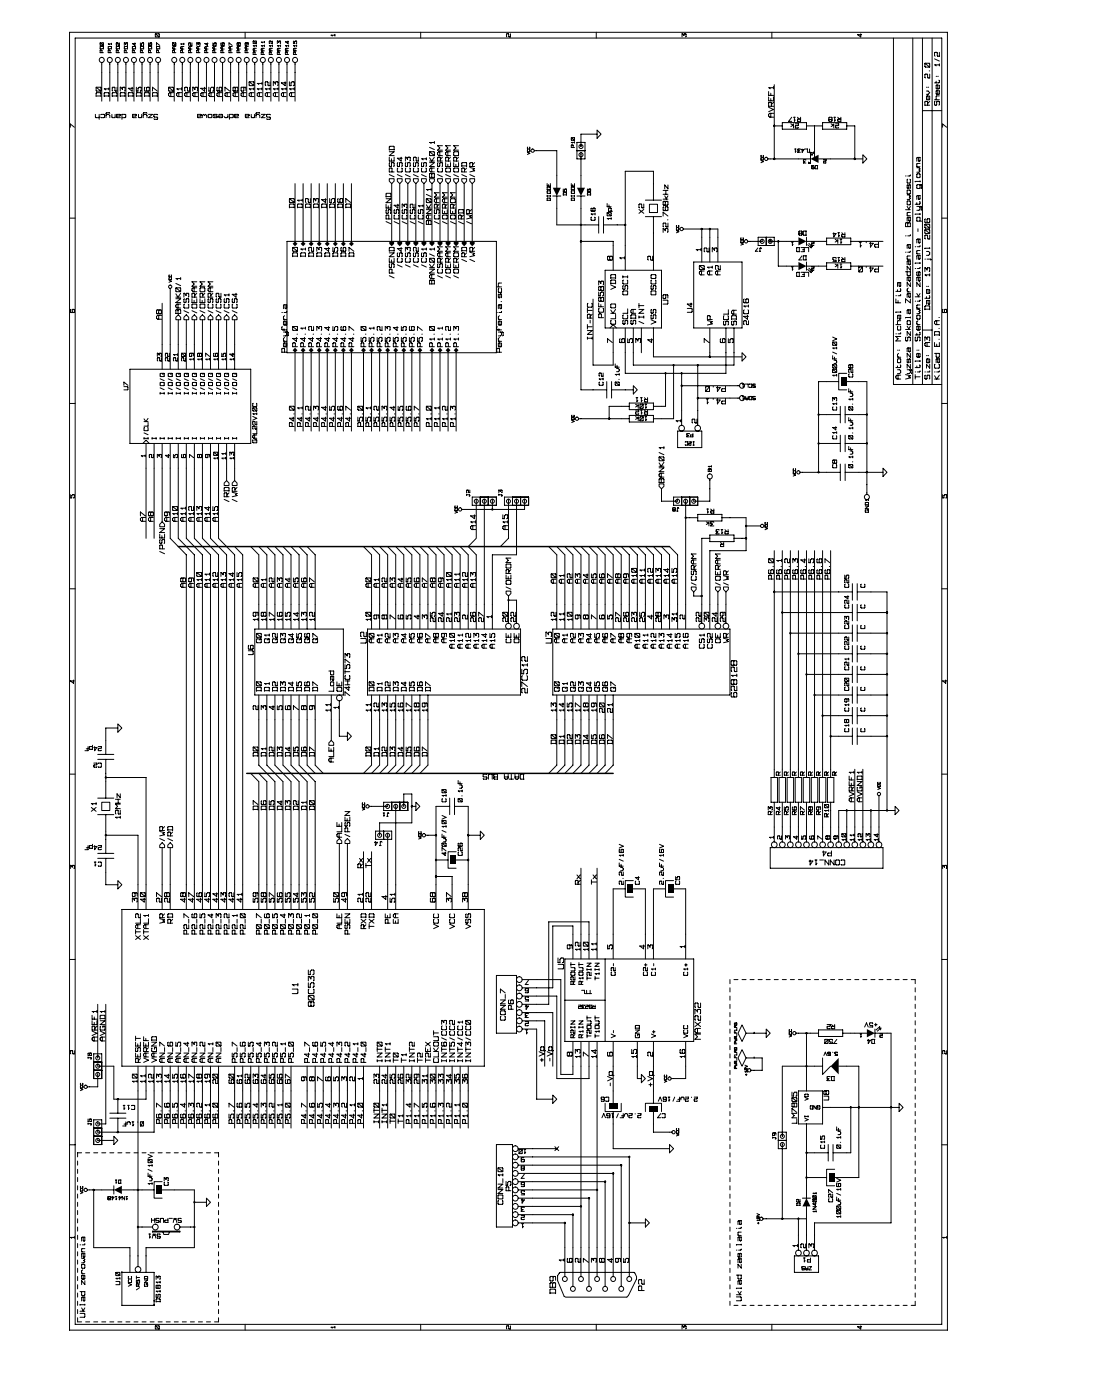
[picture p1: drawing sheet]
<svg xmlns="http://www.w3.org/2000/svg" width="226mm" height="289mm" viewBox="0 0 226 289" stroke-linecap="round" stroke-linejoin="round" font-family="sans-serif">
<g fill="none" stroke="#000" stroke-width=".21">
<path d="M14.4 6.7h181.3v268.1h-181.3zM15.5 7.9h179v265.7h-179zM19.9 19.8h1M19.9 19.9l.1-.8h.8l.1 .8M19.9 18l1 .8M20 18h.8v.8h-.8l-.1-.1zM20.7 10.1l.1-.5h.5l.1 .5M20.7 8.9h.6l.1 .4-.6 .1zM20.7 10.1h.7M20.7 8.9l.7 .5M21 12.9v8M21.1 10.9v-.5h-.3l-.1 .5h.7"/>
<path d="M21.5 19.8h1M21.5 18.4h1M21.5 19.9l.1-.8h.8l.1 .8M21.6 18.4l.3 .2M22.3 10.1l.1-.5h.5l.1 .5M22.3 9.1h.7M22.3 10.1h.7M22.4 9.1l.2 .1M22.5 18.1v.5M22.7 12.9v8M22.7 10.9v-.5h-.3l-.1 .5h.7M23 8.9v.3"/>
<path d="M23.2 19.8h1M23.2 19.9l.1-.8h.8l.1 .8M24 10.1l.1-.5h.5l.1 .5M24 10.1h.7M24.2 18v.8l-.5-.1-.1-.7-.4 .1 .1 .7M24.3 12.9v8M24.4 10.9v-.5h-.3l-.1 .5h.7M24.7 8.9v.5l-.3-.1-.1-.4h-.3l.1 .5M24.8 19.8h1M24.8 18.8v-.8l.5 .5 .1-.5h.3v.8M24.8 19.9l.2-.8h.7l.1 .8M25.7 9.4v-.5l.3 .3v-.3h.3v.5"/>
<path d="M25.7 10.1l.1-.5h.5v.5M25.7 10.1h.6M26 12.9v8M26.1 10.9v-.5h-.3l-.1 .5h.6M26.5 19.8h1M26.5 19.9l.1-.8h.8l.1 .8M27.3 18v.8l-.8-.6h1M27.3 10.1l.1-.5h.5l.1 .5M27.3 10.1h.7M27.7 12.9v8M27.7 10.9v-.5h-.3l-.1 .5h.7M27.9 8.9v.5l-.6-.4h.7"/>
<path d="M28.2 19.8h1M28.2 18v.8h.3v-.6l.2-.2h.4l.1 .7-.2 .1M28.2 19.9l.1-.8h.8l.1 .8M29 8.9v.5h.2v-.4l.4-.1 .1 .4-.2 .1M29 10.1l.1-.5h.5l.1 .5M29 10.1h.7M29.3 12.9v8M29.4 10.9v-.5h-.3l-.1 .5h.7M29.8 19.8h1M29.8 19.9l.2-.8h.7l.1 .8M30 18l-.2 .1 .2 .7h.7l.1-.7-.1-.1-.4 .1 .1 .7M30.7 10.1l.1-.5h.5v.5"/>
<path d="M30.7 10.1h.6M30.8 8.9v.5h.5v-.5h-.3l.1 .5M31 12.9v8M31.1 10.9v-.5h-.3l-.1 .5h.6M31.5 19.8h1M31.5 19.9l.1-.8h.8l.1 .8M31.5 18.8v-.8l1 .8M32.1 7l.8 .6M32.2 7h.6v.6l-.7-.1zM32.3 10.1l.1-.5h.5l.1 .5M32.3 9.4v-.5l.7 .5M32.3 10.1h.7"/>
<path d="M32.7 12.9v8M32.7 10.9v-.5h-.3l-.1 .5h.7M34.8 18l1 .8M34.9 18h.8v.8h-.8l-.1-.1zM35.3 19.1v.8M35.7 8.9h.6v.4l-.6 .1zM35.7 8.9l.6 .5M35.8 19.1h-.7l-.3 .3v.3l.3 .2h.7M36 9.6v.5M36 12.9v8M36 10.9v-.5h-.3v.5h.6M36.3 9.6h-.5l-.1 .2 .1 .3h.5"/>
<path d="M36.5 18.4h1M36.6 18.4l.2 .2M36.9 19.1v.8M37.3 9.1h.7M37.4 9.1l.2 .1M37.5 19.1h-.8l-.2 .3v.3l.2 .2h.8M37.5 18.1v.5M37.6 9.6v.5M37.7 12.9v8M37.7 10.9v-.5h-.3l-.1 .5h.7M38 9.6h-.5l-.2 .2 .2 .3h.5M38 8.9v.3"/>
<path d="M38.6 19.1v.8M39.2 18v.8l-.5-.1-.1-.7-.4 .1 .1 .7M39.2 19.1h-.8l-.2 .3v.3l.2 .2h.8M39.3 9.6v.5M39.3 12.9v8M39.4 10.9v-.5h-.3l-.1 .5h.7M39.7 8.9v.5l-.3-.1-.1-.4h-.3l.1 .5M39.7 9.6h-.6l-.1 .2 .1 .3h.6M39.8 18.8v-.8l.5 .5 .1-.5h.3v.8M40.3 19.1v.8M40.7 9.4v-.5l.2 .3v-.3h.3v.5M40.8 19.1h-.7l-.3 .3v.3l.3 .2h.7"/>
<path d="M40.9 9.6v.5M41 12.9v8M41 10.9v-.5h-.3v.5h.6M41.3 9.6h-.5l-.1 .2 .1 .3h.5M41.9 19.1v.8M42.3 18v.8l-.8-.6h1M42.5 19.1h-.8l-.2 .3v.3l.2 .2h.8M42.6 9.6v.5M42.6 12.9v8M42.7 10.9v-.5h-.3l-.1 .5h.7M42.8 8.9v.5l-.5-.4h.7M43 9.6h-.5l-.2 .2 .2 .3h.5"/>
<path d="M43.1 18v.8h.4v-.6l.2-.2h.3l.1 .7-.2 .1M43.6 19.1v.8M44 8.9v.5h.2v-.4l.4-.1v.4l-.1 .1M44.1 19.1h-.7l-.3 .3v.3l.3 .2h.7M44.3 9.6v.5M44.3 12.9v8M44.4 10.9v-.5h-.3l-.1 .5h.6M44.6 9.6h-.5l-.1 .2 .1 .3h.5M44.9 18l-.1 .1 .1 .7h.8l.1-.7-.1-.1-.4 .1 .1 .7M45.3 19.1v.8M45.7 8.9v.5h.5l.1-.5h-.4l.1 .5M45.8 19.1h-.8l-.2 .3v.3l.2 .2h.8"/>
<path d="M45.9 9.6v.5M46 12.9v8M46 10.9v-.5h-.3l-.1 .5h.7M46.3 9.6h-.5l-.2 .2 .2 .3h.5M46.5 18.8v-.8l1 .8M46.9 19.1v.8M47.3 9.4v-.5l.7 .5M47.5 19.1h-.8l-.2 .3v.3l.2 .2h.8M47.6 9.6v.5M47.6 12.9v8M47.7 10.9v-.5h-.3l-.1 .5h.7M48 9.6h-.5l-.2 .2 .2 .3h.5"/>
<path d="M48.6 18.1l-.1-.1-.4 .1v.6l.2 .1 .3-.1M48.6 18.1l.1-.1 .4 .1-.1 .7-.4-.1M48.6 18.1v.6M48.6 19.1v.8M49.1 19.1h-.7l-.3 .3v.3l.3 .2h.7M49.3 8.9h-.3v.4h.3M49.3 8.9v.4M49.3 9.6v.5M49.3 8.9h.3v.4h-.3M49.3 12.9v8M49.4 10.9v-.5h-.3l-.1 .5h.6M49.6 9.6h-.5l-.1 .2 .1 .3h.5"/>
<path d="M50.2 18l.2 .7-.2 .1-.4-.1 .1-.7h.8l.1 .7M50.2 19.1v.8M50.6 6.7v1.2M50.8 19.1h-.8l-.2 .3v.3l.2 .2h.8M50.9 8.9l.1 .4h-.4l.1-.4h.5l.1 .4M50.9 9.6v.5M51 12.9v8M51 10.9v-.5h-.3l-.1 .5h.7M51.3 9.6h-.5l-.2 .2 .2 .3h.5M51.5 18.4h1M51.5 16.9l1 .8M51.6 16.9h.8v.8l-.9-.1z"/>
<path d="M51.6 18.4l.2 .2M51.9 19.1v.8M52.3 9.5h.7M52.3 8.5h.6l.1 .4-.6 .1zM52.3 8.5l.7 .5M52.4 9.5l.1 .1M52.5 19.1h-.8l-.2 .3v.3l.2 .2h.8M52.5 18.1v.5M52.6 10v.5M52.6 12.9v8M52.7 11.3v-.5l-.3-.1-.1 .6h.7M53 10h-.6l-.1 .1 .1 .4h.6"/>
<path d="M53 9.3v.3M53.1 18.4h1M53.1 17.2h1M53.2 18.4l.3 .2M53.2 17.2l.3 .3M53.6 19.1v.8M54 9.5h.6M54 8.7h.6M54 8.7l.2 .2M54 9.5l.2 .1M54.1 19.1h-.7l-.3 .3v.3l.3 .2h.7M54.1 17v.5"/>
<path d="M54.1 18.1v.5M54.3 10v.5M54.3 12.9v8M54.3 11.3v-.5l-.3-.1v.6h.6M54.6 10h-.5l-.1 .1 .1 .4h.5M54.6 8.5v.4M54.6 9.3v.3M54.8 18.4h1M54.9 18.4l.2 .2M55.2 19.1v.8M55.6 9.5h.7M55.7 9.5l.2 .1"/>
<path d="M55.8 19.1h-.8l-.2 .3v.3l.2 .2h.8M55.8 16.9v.8l-.4-.1-.2-.7-.4 .1 .1 .7M55.8 18.1v.5M55.9 10v.5M56 12.9v8M56 11.3v-.5l-.3-.1-.1 .6h.7M56.3 10h-.5l-.2 .1 .2 .4h.5M56.3 8.5v.5l-.3-.1-.1-.4h-.3l.1 .5M56.3 9.3v.3M56.5 18.4h1M56.5 17.7v-.8l.4 .5v-.4l.5-.1v.8M56.6 18.4l.2 .2"/>
<path d="M56.9 19.1v.8M57.3 9.5h.7M57.3 9v-.5l.3 .3v-.3h.3v.5M57.4 9.5l.1 .1M57.5 19.1h-.8l-.2 .3v.3l.2 .2h.8M57.5 18.1v.5M57.6 10v.5M57.6 12.9v8M57.7 11.3v-.5l-.3-.1-.1 .6h.7M58 10h-.6l-.1 .1 .1 .4h.6M58 9.3v.3M58.1 18.4h1"/>
<path d="M58.2 18.4l.3 .2M58.6 19.1v.8M58.9 16.9v.8l-.8-.6h1M59 9.5h.6M59 9.5l.2 .1M59.1 19.1h-.7l-.3 .3v.3l.3 .2h.7M59.1 18.1v.5M59.3 10v.5M59.3 12.9v8M59.3 11.3v-.5l-.3-.1v.6h.6M59.5 8.5v.5l-.5-.4h.6M59.6 10h-.5l-.1 .1 .1 .4h.5"/>
<path d="M59.6 9.3v.3M59.8 18.4h1M59.8 16.9v.8h.3v-.6l.2-.2h.4l.1 .7-.2 .1M59.9 18.4l.2 .2M60.2 19.1v.8M60.6 8.5v.5h.2v-.4l.4-.1 .1 .4-.2 .1M60.6 9.5h.7M60.7 9.5l.1 .1M60.8 19.1h-.8l-.2 .3v.3l.2 .2h.8M60.8 18.1v.5M60.9 10v.5M60.9 12.9v8"/>
<path d="M61 11.3v-.5l-.3-.1-.1 .6h.7M61.3 10h-.5l-.2 .1 .2 .4h.5M61.3 9.3v.3M68.4 7.3h.8M68.5 7.3l.1 .2M69.2 7.1v.4M86.9 6.7v1.2M105.5 7v.6l-.4-.1-.1-.5-.4 .1 .1 .5M123.2 6.7v1.2M140.9 7.6v-.6l.4 .4 .1-.4h.2v.6M158.8 18.9v.8h1M158.8 18.1h1"/>
<path d="M158.9 18.1l.2 .2M159.2 19.3v.4M159.4 6.7v1.2M159.8 17.9v.4M159.9 17.5v15.3M177.8 7v.6l-.6-.4h.8M184.6 7.9v71.5h9.9M188.6 7.9v71.5M190.5 7.9v71.5M191 13.1l1 .8M191.2 13.1h.7v.8l-.9-.2zM191.4 18.8h.3l.3 .3-.3 .4h-.3"/>
<path d="M191.4 18h.1M191.7 18h.1M191.9 19.8v.8l-.5-.1v-.6l.3-.1v.8M191.9 14.6h.1M192 15.3v.8l-.4-.1-.1-.7-.5 .1 .2 .7M192.5 7.9v71.5M193 13.4h1M193 12.2l1 .4M193.2 13.4l.2 .2M193.4 16.8v.3M193.4 15.8h.1M193.7 15.8h.1"/>
<path d="M193.9 16.6v.5h-.9M193.9 17.6v.8l-.5-.2v-.5l.3-.1v.8M193.9 18.7v.8l-.5-.1v-.6l.3-.1v.8M194 10.8v.8l-.4-.1-.1-.7-.5 .1 .2 .7M194 13.2v.4M194 19.8l-.6 .1 .1 .7M14.5 26.3v-.7l.9 .7M19.7 23.6l.1 .7 .7-.1M20.5 23.6v1.1M20.8 23.7h.8l-.1 .6-.7-.1M21.9 23.9l.2-.3h.3l.3 .3v.4M22.7 23.4l-.1-.1-.7 .1v.9"/>
<path d="M23.1 23.6l.1 .7 .6-.1M23.8 23.6v.7M24.1 24h.7l.1-.1-.1-.3h-.7v.6l.8 .1M25.2 24.3h.7l.1-.6-.8-.1v1.1M27.4 24h.7l.1-.1-.1-.3h-.7v.6l.8 .1M28.6 23.6l.1 .7 .6-.1M29.3 23.6v.7M29.6 23.9l.2-.3h.3l.3 .3v.4M30.4 23.4l-.1-.1-.7 .1v.9M30.7 23.6h.8l-.8 .7h.8M32.6 23.7h-.8l.1 .5 .7 .1-.2 .4-.6-.2M40.8 24h.7l.1-.1-.1-.3h-.7v.6l.8 .1"/>
<path d="M41.8 24.3v-.4l.2-.3 .2 .3 .2-.3 .3 .3v.4M43 23.7l.7-.1 .1 .6-.7 .1zM44.9 23.7h-.8l.1 .3h.6l.1 .1-.1 .2-.7-.1M45.2 23.7h.8l-.1 .6h-.6l-.1-.3h.8M46.3 24.1l.2 .2h.3l.3-.2M47.1 23.6v.7M47.4 24.3h.7l.1-.6-.8-.1v1.1M48.5 24h.7l.1-.1-.1-.3h-.7v.6l.8 .1M50.7 24h.6l.2-.1-.2-.3h-.6v.6l.8 .1M51.9 23.6l.1 .7 .6-.1M52.6 23.6v.7M52.9 23.9l.2-.3h.3l.3 .3v.4"/>
<path d="M53.7 23.4l-.2-.1-.6 .1v.9M54 23.6h.8l-.8 .7h.8M55.9 23.7h-.8l.1 .5 .7 .1-.2 .4-.6-.2M60.9 37.9v12M62.6 37.9v12M64.3 37.9v12M65.9 37.9v12M67.6 37.9v12M69.3 37.9v12M70.9 37.9v12M72.6 37.9v12M80.4 36.9h1v.5l-.5 .5-.5-.5z"/>
<path d="M80.4 31l.1-.8h.8l.1 .8M80.4 32.5v.8h1v-.8M80.4 31.4h1l-1 .8h1M80.4 36.1l1 .4M80.4 30.9h1M80.5 33.6l-.1 .7 .3 .1 .2-.7 .4-.1v.8M80.9 32.8v.5M80.9 37.9v12M81 35.5v-.7l-.5-.1-.1 .8h1M82.1 36.9h1v.5l-.5 .5-.5-.5zM82.1 36.1l1 .4M82.2 33.6l-.1 .1 .1 .7 .3-.1 .1-.7 .5 .1-.1 .7"/>
<path d="M82.2 34.7l-.1 .1 .1 .7h.8v-.8M82.6 37.9v12M82.9 32.5v.8l-.8-.6h1M83.7 36.9h1v.5l-.5 .5-.5-.5zM83.7 33.3v-.8l.5 .4v-.3l.4-.1v.8M83.7 36.1l1 .4M83.9 33.6l-.2 .1 .2 .7 .3-.1 .1-.7 .4 .1-.1 .7M83.9 34.7l-.2 .1 .2 .7h.7v-.8M84.2 37.9v12M85.4 36.9h1v.5l-.5 .5-.5-.5zM85.4 36.1l1 .4M85.5 34.7l-.1 .1 .1 .7h.8v-.8"/>
<path d="M85.5 33.6l-.1 .1 .1 .7 .4-.1 .1-.7 .4 .1-.1 .7M85.9 37.9v12M86.4 32.5v.8l-.4-.1-.1-.7-.5 .1 .1 .7M87.1 36.9h1v.5l-.5 .5-.5-.5zM87.1 36.1l1 .4M87.1 32.8h1M87.2 34.7l-.1 .1 .1 .7h.8v-.8M87.2 33.6l-.1 .7 .3 .1 .1-.7 .5-.1v.8M87.2 32.8l.2 .2M87.6 37.9v12M88.1 32.6v.4M88.1 39.2h1"/>
<path d="M88.2 39.2l.2 .2M88.7 36.9h1v.5l-.5 .5-.5-.5zM88.7 33.6h1l-1 .8h1M88.7 33.3h1M88.7 31.4l1 .8M88.7 30.4l1 .5M88.7 29.4h1M88.8 31.4h.8v.8l-.9-.2zM88.8 35.9l.4 .1 .4-.1 .1 .8h-1zM88.8 29.4l.3 .3M89.1 38.9v.5M89.2 34.7v.8"/>
<path d="M89.2 36v.7M89.2 37.9v12M89.7 29.2v.5M89.7 34.7h-.7l-.3 .2v.4l.3 .2h.7M89.7 32.5l-.5 .8-.5-.7M90.4 36.9h1v.5l-.5 .5-.5-.5zM90.4 36.1l1 .4M90.5 33.6l-.1 .1 .1 .7 .3-.1 .2-.7 .4 .1-.1 .7M90.5 34.7l-.1 .1 .1 .7h.8v-.8M90.7 39.8h-1l.5 .5-.5 .4h1M90.8 31.4v.8M90.9 37.9v12"/>
<path d="M91 33.3v-.7l-.5-.1-.1 .8h1M91.4 31.4h-.8l-.2 .2v.3l.2 .3h.8M91.4 30.1h-1l.4 .5-.4 .4h1M91.4 32.5l-.4 .4M92.1 36.9h1v.5l-.5 .5-.5-.5zM92.1 33.6v.8h1v-.8M92.1 36.1l1 .4M92.2 34.7h.8v.8h-.8l-.1-.1zM92.4 39.8h-1l.4 .5-.4 .4h1M92.5 31.4v.8M92.5 33.9v.5M92.6 37.9v12"/>
<path d="M92.6 33.3v-.7l-.4-.1-.1 .8h1M93.1 31.4h-.8l-.2 .2v.3l.2 .3h.8M93.1 30.1h-1l.4 .5-.4 .4h1M93.1 32.5l-.5 .4M93.7 36.9h1v.5l-.5 .5-.5-.5zM93.7 33.6v.8h1v-.8M93.7 36.1l1 .4M93.8 31.4h.8v.8l-.9-.2zM93.8 34.7h.8v.8l-.9-.1zM94.1 39.8h-1l.4 .5-.4 .4h1M94.2 33.9v.5M94.2 37.9v12"/>
<path d="M94.3 33.3v-.7l-.5-.1-.1 .8h1M94.7 32.5l-.4 .4M94.7 30.1h-1l.5 .5-.5 .4h1M95.4 36.9h1v.5l-.5 .5-.5-.5zM95.4 34.4l.1-.8h.8l.1 .8M95.4 36.1l1 .4M95.4 34.3h1M95.9 37.9v12M96 35.5v-.7l-.5-.1-.1 .8h1M96.4 34.7l-.4 .5M97 36.9h1v.5l-.5 .5-.5-.5zM97 36.1l1 .4"/>
<path d="M97 34.6l1 .2-.3 .3 .3 .2-1 .2M97.5 37.9v12M97.6 34.4v-.7l-.4-.1-.2 .8h1M98 33.6l-.4 .5M108.9 31.5l.5 .2-.5 .2M109 31v.4l.4-.1v-.3M109 30.4v.4l.4-.1v-.3M110.4 31.1h4.6v7.7M113 39.1h.7M113 37.9v.6h.7v-.6M113 39.2l.1-.5h.5l.1 .5M113 39.5l.6-.1 .1 .5-.6 .1z"/>
<path d="M113.3 38.2v.3M116.3 39.1v.5h.3v-.4l.3-.1 .1 .4-.1 .1M118 39.1h.7M118 29.4h.7M118 28.5h.6l.1 .4-.6 .1zM118 37.9v.6h.7v-.6M118 39.2l.1-.5h.5l.1 .5M118 39.5l.6-.1 .1 .5-.6 .1zM118 28.5l.7 .5M118.1 29.4l.1 .2M118.3 38.2v.3M118.4 30.5v-.5h-.3l-.1 .5h.7"/>
<path d="M118.7 29.3v.3M119.2 29.4h1.6v3.4h-1.6zM119.2 31.1h1.6M120 32h.1M120 30.3h.1M120 32v6.8M121.4 39.1v.5h.5l.1-.5h-.4l.1 .5M123.3 26.9l.9 .8-.9 .9zM123.3 27.7h-3.3v2.6M137 39.3h1M137.5 39.3v.8M138 38.2v.8l-.7-.8v.8"/>
<path d="M157.2 33.2l.5 .2-.5 .2M157.3 32.1v.4h.3v-.4M157.3 32.7v.4l.4-.1-.1-.3M158.6 32.8h8.8M158.8 20v.8h1v-.8M158.8 22.2l1 .4-1 .5M159.2 20.4v.4M159.2 23.4v.8M159.3 22v-.7l-.4-.1-.1 .8h1M159.8 23.4h-.8l-.2 .2v.4l.2 .2h.8M159.8 21.2l-.5 .4M159.9 26h1.7"/>
<path d="M161.6 25.3h5v1.4h-5zM163.4 25.6l.4 .3M163.5 24.2l-.6 .9h.6M163.8 25.9h.1M163.8 25.9l-.4 .3M163.9 24.2h.4M163.9 25.6v.8M164.1 24.2v.9M164.1 30.8h.3M164.3 25.6h.6l-.1 .4-.5 .1 .1 .3 .5-.1M164.3 24.8l-.2 .2M164.3 30.8v.7"/>
<path d="M164.4 31.2l-.1 .2M164.7 24.2l.4 .4M165.3 30.9h-.5l.1 .3h.2l-.3 .3h.5M165.4 24.2v.9l-.7-.1 .1-.4h.6M165.7 30.8v.7l.4-.6h-.6M166.2 30.8h.6v.7M166.5 33.1h-.5v.3h.3l-.3 .3h.5M166.6 26h3.3M166.9 31.5h.6M167 33.7h.1M167 33.7h.4M167.2 30.8v.7"/>
<path d="M167.3 31.6h.8M167.4 31.6l.1 .1M167.4 32h.1M167.4 33.7h.1M167.4 32h.4M167.4 32v1.7M167.8 32h.1M168.1 31.4v.3M168.1 34.2l-.4 .1v.5l.4 .1v-.4l-.4 .1M168.3 26v6.8M168.9 34.2v.7M168.9 34.2l-.5 .1 .1 .6h.4"/>
<path d="M169.1 32.8h9.1M169.9 25.3h5v1.4h-5zM170.1 33h.5v.3l-.5 .1 .1 .3 .4-.1M171.3 24.7v-.5l.6 .1-.1 .4M171.3 24.7v.4h.5v-.4M171.3 24.7h.5M171.7 25.6l.4 .3M172.1 25.9h.1M172.1 25.9l-.4 .3M172.2 24.2h.4M172.2 25.6v.8M172.4 24.2v.9"/>
<path d="M172.6 25.6h.6l-.1 .4-.5 .1 .1 .3 .5-.1M172.6 24.8l-.2 .2M173 24.2l.4 .4M173.7 24.2v.9l-.7-.1 .1-.4h.6M174.9 26h1.7v6.8M178.2 32l.9 .8-.9 .9zM187.1 36.4h.1M187.5 38.2l-.1 .6 .1 .2 .2-.2v-.5l.3-.1v.8M187.5 37l-.1 .1 .1 .7 .6-.1-.1-.7M187.5 39.3l.6 .1-.1 .7-.6-.1zM188.1 36.1l-.1 .3h-.5M189.4 34.7h.4l.2 .2-.2 .2 .2 .2-.2 .3h-.4"/>
<path d="M189.4 34.5h.6M189.5 35.9l.5 .1-.1 .7-.5-.1zM189.7 32.5v.7l.1 .1 .2-.1v-.7h-.5l-.1 .8M189.9 38.2l.1 .6-.1 .2-.5-.2 .1-.6h.8l.1 .1-.1 .7M190 37.5l-.9 .1M190 37.4v.2M190 33.8l-.6 .1 .1 .6M190.5 22.9h4M191.6 21.7v-.6l-.4-.2-.2 .8h1M192 20.9l-.4 .5M193 20.6h1M193.2 20.9l-.2 .7 .4 .1 .1-.6 .4-.2v.8"/>
<path d="M194.7 26.3v-.7l.8 .7M14.4 45.1h1.1M34.9 57.9l.5 .2-.5 .2M35 56.8v.4h.4v-.4M35 57.4v.4h.4v-.4M35.2 59.6v16.7M36.3 59.5l1 .8M36.3 58.6l1 .4M36.3 57.6h1M36.4 59.5h.8v.8h-.8l-.1-.1zM36.4 57.6l.3 .2M37.3 57.3v.5"/>
<path d="M40.1 59.5v.8M40.7 59.5h-.8l-.2 .2v.3l.2 .3h.8M40.7 58.2h-1l.4 .5-.4 .4h1M41.4 59.5h.8v.8h-.8l-.1-.1zM42.3 58.2h-1l.5 .5-.5 .4h1M43.4 59.5v.8M44 59.5h-.8l-.2 .2v.3l.2 .3h.8M44 58.2h-1l.4 .5-.4 .4h1M59.3 49.9h43.2v23h-43.2zM59.8 42.8h1M59.8 43l.1-.8h.8l.1 .8M59.8 41l1 .8"/>
<path d="M59.9 41h.8v.8h-.8l-.1-.1zM60.4 53l.2-.8h.7l.1 .8M60.4 52.9h1M60.4 51.1l1 .8M60.6 51.1h.7v.8l-.9-.1zM61.4 42.8h1M61.4 43l.2-.8h.7l.1 .8M61.4 41.4h1M61.6 41.4l.2 .2M62.1 53l.1-.8h.8l.1 .8M62.1 51.5h1M62.1 52.9h1"/>
<path d="M62.2 51.5l.2 .2M62.4 41.2v.4M63.1 42.8h1M63.1 43l.1-.8h.8l.1 .8M63.1 51.2v.5M63.8 53l.1-.8h.8l.1 .8M63.8 52.9h1M64.1 41v.8l-.4-.1-.1-.7-.5 .2 .1 .6M64.8 42.8h1M64.8 43l.1-.8h.8l.1 .8M64.8 41.8v-.8l.4 .5v-.3l.5-.2v.8M64.8 51.1v.8l-.5-.1-.1-.7-.4 .1 .1 .7"/>
<path d="M65.4 51.9v-.8l.5 .5v-.4l.4-.1v.8M65.4 53l.2-.8h.7l.1 .8M65.4 52.9h1M66.4 42.8h1M66.4 43l.2-.8h.7l.1 .8M67.1 53l.1-.8h.8l.1 .8M67.1 52.9h1M67.2 41v.8l-.8-.5h1M67.9 51.1v.8l-.8-.6h1M68.1 42.8h1M68.1 43l.1-.8h.8l.1 .8M68.1 41v.8h.3v-.5l.3-.3h.3l.1 .7-.2 .1"/>
<path d="M68.8 51.1v.8h.3v-.6l.2-.2h.4l.1 .7-.3 .1M68.8 53l.1-.8h.8l.1 .8M68.8 52.9h1M69.8 42.8h1M69.8 43l.1-.8h.8l.1 .8M69.9 41l-.1 .2 .1 .6h.8l.1-.6-.1-.2-.5 .2 .1 .6M70.4 53l.1-.8h.8l.1 .8M70.4 52.9h1M70.5 51.1l-.1 .1 .1 .7h.8l.1-.7-.1-.1-.4 .1 .1 .7M71.4 42.8h1M71.4 41.8v-.8l1 .8M71.4 43l.1-.8h.8l.1 .8"/>
<path d="M72.1 51.9v-.8l1 .8M72.1 53l.1-.8h.8l.1 .8M72.1 52.9h1M79.7 41.1h1l-1 .8h1M79.7 42.2v.8h1v-.8M79.7 45.8l1 .4M79.7 40.7l.2-.8h.7l.1 .8M79.7 40.6h1M79.9 43.3l-.2 .1 .2 .7 .3-.1 .1-.7 .4 .1-.1 .7M80.2 42.5v.5M80.3 45.2v-.6l-.4-.2-.2 .8h1M80.4 51.9l.1-.8h.8l.1 .8"/>
<path d="M80.4 53.4v.8h1v-.8M80.4 52.2h1l-1 .8h1M80.4 51.8h1M80.4 57l1 .4M80.5 54.5l-.1 .7 .3 .1 .2-.7 .4-.1v.8M80.9 53.7v.5M81 56.4v-.7l-.5-.1-.1 .8h1M81.4 45.8l1 .4M81.5 43.3l-.1 .7 .3 .1 .2-.7 .4-.1v.8M81.5 44.4l-.1 .2 .1 .6h.8v-.8M82.1 54.7l1 .5M82.2 52.2l-.1 .7 .3 .1 .1-.6 .5-.2v.8"/>
<path d="M82.2 53.4l-.1 .1 .1 .7h.8v-.8M82.2 42.2v.8l-.8-.6h1M82.9 51.1v.8l-.8-.6h1M83.1 43v-.8l.4 .5v-.4l.5-.1v.8M83.1 45.8l1 .4M83.2 43.3l-.1 .7 .3 .1 .1-.7 .5-.1v.8M83.2 44.4l-.1 .2 .1 .6h.8v-.8M83.7 51.9v-.8l.5 .5v-.4l.4-.1v.8M83.7 54.7l1 .5M83.9 52.2l-.2 .2 .2 .6 .3-.1 .1-.7 .4 .2-.1 .6M83.9 53.4l-.2 .1 .2 .7h.7v-.8M84.7 45.8l1 .4"/>
<path d="M84.9 43.3l-.2 .7 .4 .1 .1-.7 .4-.1v.8M84.9 44.4l-.2 .2 .2 .6h.7v-.8M85.4 54.7l1 .5M85.5 52.2l-.1 .2 .1 .6 .4-.1 .1-.7 .4 .2-.1 .6M85.5 53.4l-.1 .1 .1 .7h.8v-.8M85.7 42.2v.8l-.4-.1-.1-.7-.5 .1 .2 .7M86.4 45.8l1 .4M86.4 51.1v.8l-.4-.1-.1-.7-.5 .1 .1 .7M86.4 42.5h1M86.5 43.3l-.1 .1 .1 .7 .4-.1 .1-.7 .4 .1-.1 .7M86.5 44.4l-.1 .2 .1 .6h.8v-.8M86.5 42.5l.2 .3"/>
<path d="M87.1 51.5h1M87.1 54.7l1 .5M87.2 52.2l-.1 .7 .3 .1 .1-.6 .5-.2v.8M87.2 53.4l-.1 .1 .1 .7h.8v-.8M87.2 51.5l.2 .2M87.4 42.3v.5M88.1 43.3h1l-1 .8h1M88.1 43h1M88.1 51.2v.5M88.1 41.1l1 .8M88.1 40.2l1 .4M88.2 41.1h.8v.8l-.9-.2z"/>
<path d="M88.2 45.6l.3 .1 .5-.1 .1 .8h-1zM88.5 44.4v.8M88.5 45.7v.7M88.7 55.3h1M88.7 55.6h1l-1 .8h1M88.7 53.4l1 .8M88.7 52.5l1 .4M88.7 51.5h1M88.8 53.4h.8v.8h-.8l-.1-.1zM88.8 57.9l.4 .1 .4-.1 .1 .8h-1zM88.8 51.5l.3 .2M89.1 44.4h-.8l-.2 .3v.3l.2 .2h.8"/>
<path d="M89.1 42.2l-.6 .8-.4-.7M89.2 56.7v.8M89.2 58v.7M89.7 45.8l1 .4M89.7 51.2v.5M89.7 56.7h-.7l-.3 .3v.3l.3 .2h.7M89.7 54.5l-.5 .8-.5-.7M89.8 43.3l-.1 .7 .4 .1 .1-.7 .4-.1v.8M89.8 44.4l-.1 .2 .1 .6h.8v-.8M90.2 41.1v.8M90.3 43v-.7l-.5-.1-.1 .8h1M90.4 57l1 .4"/>
<path d="M90.5 54.5l-.1 .1 .1 .7 .3-.1 .2-.7 .4 .1-.1 .7M90.5 55.6l-.1 .1 .1 .7h.8v-.8M90.7 41.1h-.7l-.3 .2v.3l.3 .3h.7M90.7 42.2l-.4 .5M90.8 52.2v.8M91 54.2v-.7l-.5-.1-.1 .8h1M91.4 43.3v.8h1v-.8M91.4 45.8l1 .4M91.4 52.2h-.8l-.2 .3v.3l.2 .2h.8M91.4 51h-1l.4 .5-.4 .4h1M91.4 53.4l-.4 .4M91.5 44.4h.8v.8h-.8l-.1-.1z"/>
<path d="M91.8 41.1v.8M91.8 43.7v.4M92 43v-.7l-.5-.1-.1 .8h1M92.1 54.5v.8h1v-.8M92.1 57l1 .4M92.2 55.6h.8v.8h-.8l-.1-.1zM92.4 41.1h-.8l-.2 .2v.3l.2 .3h.8M92.4 42.2l-.4 .5M92.5 52.2v.8M92.5 54.8v.5M92.6 54.2v-.7l-.4-.1-.1 .8h1M93.1 43.3v.8h1v-.8"/>
<path d="M93.1 45.8l1 .4M93.1 52.2h-.8l-.2 .3v.3l.2 .2h.8M93.1 51h-1l.4 .5-.4 .4h1M93.1 53.4l-.5 .4M93.2 41.1h.8v.8h-.8l-.1-.2zM93.2 44.4h.8v.8h-.8l-.1-.1zM93.5 43.7v.4M93.6 43v-.7l-.4-.1-.1 .8h1M93.7 54.5v.8h1v-.8M93.7 57l1 .4M93.8 52.2h.8v.8l-.9-.1zM93.8 55.6h.8v.8l-.9-.1z"/>
<path d="M94.1 42.2l-.5 .5M94.2 54.8v.5M94.3 54.2v-.7l-.5-.1-.1 .8h1M94.7 44.1l.1-.8h.8l.1 .8M94.7 45.8l1 .4M94.7 44h1M94.7 51h-1l.5 .5-.5 .4h1M94.7 53.4l-.4 .4M95.3 45.2v-.6l-.5-.2-.1 .8h1M95.4 51.9l.1-.8h.8l.1 .8M95.4 53.6l1 .5M95.4 51.8h1"/>
<path d="M95.7 44.4l-.4 .5M96 53v-.6l-.5-.2-.1 .8h1M96.4 45.8l1 .4M96.4 44.3l1 .3-.4 .2 .4 .2-1 .2M96.4 52.2l-.4 .5M96.9 44.1v-.7l-.4-.1-.1 .8h1M97 53.6l1 .5M97 52.1l1 .3-.3 .2 .3 .2-1 .2M97.4 43.3l-.5 .5M97.6 51.9v-.7l-.4-.1-.2 .8h1M98 51.1l-.4 .5M102.6 59.3h1"/>
<path d="M103.1 59.6l-.2 .1 .2 .7 .5-.1-.1-.7M103.6 58.5l-.7 .1 .2 .7M113 41.4h.7M113 40.5h.7M113 40.3v.3M113 41.5l.1-.6h.5l.1 .6M113.7 40.3v.3M114.2 40.5h1.6M115 40.5v6h8.7M116.3 40.3h.7M116.3 40.3l.1-.5h.5l.1 .5M118 41.4h.7"/>
<path d="M118 40.3v.3M118 41.5l.1-.6h.5l.1 .6M118 40.5h.7M118.7 40.3v.3M119.2 40.5h1.6M120 40.5v40.1h5.3M120 49.9h6.7v5.9M121.3 40.3h.7M121.3 40.3l.1-.5h.5l.1 .5M122.1 44.2h.8M122.2 43v.7h.6l.1-.6h-.4l.1 .6M122.2 44.9v.6h.6v-.6"/>
<path d="M122.2 44.2l.2 .2M122.9 44v.4M123.7 58.9v-.8l.4 .5v-.4l.5-.1v.8M123.7 44.8v3.4M124.1 59.3l.1-.1 .5 .1-.1 .7-.5-.1M124.1 59.3l-.1-.1-.3 .1v.6l.1 .1 .3-.1M124.1 59.3v.6M124.7 46.5h4.5M124.7 44.8v3.4M125 55.8h11.6v12h-11.6zM125.4 45.2h.8M125.4 43.9l.8 .7"/>
<path d="M125.4 42.1v.6h.8M125.5 43.9h.7v.7h-.7zM125.5 45.2l.2 .1M125.7 43.7h.8M125.8 43.7v-.7l.4 .1v.6M125.8 42.3v.4M125.9 53.1l-.1-.2-.3 .2v.5l.1 .1 .3-.1M125.9 53.1l.2-.2 .4 .2-.1 .6-.5-.1M125.9 53.1v.5M126.2 58.7l.1-.8h.8l.1 .8M126.2 57.5l.1-.8h.8l.1 .8M126.2 58.9l1 .4-1 .5"/>
<path d="M126.2 58.6h1M126.2 57.4h1M126.2 45v.3M128 53.3h1M128.1 53.3l.2 .2M128.7 57v.4M128.7 57.2h1M128.8 57.9l-.1 .1 .1 .7h.8v-.8M128.8 59l-.1 .7 .3 .1 .1-.7 .5-.1v.8M129 53.1v.4M129.7 57v.4M132 43.3l1 .8"/>
<path d="M133 42.2v.8l-.4-.2-.2-.6-.4 .1 .1 .7M133 43.3l-1 .8M133.3 41.4h3.3M133.3 44.8h3.3M134.1 42.2h1.7v1.7h-1.7zM134.6 57.9l-.1 .1 .1 .7h.8v-.8M134.6 56.7h.8v.8h-.8l-.1-.1zM134.6 59l-.1 .1 .1 .7 .3-.1 .1-.7 .5 .1-.1 .7M134.8 52.9v.8l-.4-.1-.1-.7-.5 .2 .1 .6M135 41.4v-6h-5.8v20.4M135 44.8v11M137 44.6v-.8l1 .8"/>
<path d="M137 48v-.8l.4 .5 .1-.5h.4v.8M137 41.2h1M137 40.1h1M137.1 42.7l-.1 .1 .1 .7h.8l.1-.7-.1-.1-.5 .1 .1 .7M137.3 40.5l.3 .5M137.4 41.7l-.1-.1-.3 .1v.6l.1 .1 .3-.1M137.4 41.7l.1-.1 .5 .1-.1 .7-.5-.1M137.4 41.7v.6M137.6 41v.2M137.9 45.4h.1M138 46.1v.8l-.5-.1-.1-.7-.4 .1 .1 .7M138 40.5l-.4 .5"/>
<path d="M139.7 47.6l.5 .3-.5 .2M139.8 47.1v.4h.4v-.4M139.8 46.6v.4l.4-.1v-.3M141.1 47.3h7.2v6.8M143.3 54.1h10v13.7h-10zM143.8 51.6h1M143.9 51.6l.2 .2M144.5 54.9l1 .8M144.6 54.9h.8v.8l-.9-.1zM144.8 51.4v.4M144.9 56v.8M145 47.3v6.8"/>
<path d="M145.5 56h-.8l-.2 .2v.4l.2 .2h.8M146.1 55.2h1M146.2 55.2l.3 .2M146.5 51.2v.8l-.5-.1-.1-.7-.4 .2 .1 .6M146.6 56v.8M146.6 47.3v6.8M147.1 56h-.7l-.3 .2v.4l.3 .2h.7M147.1 52v-.8l.5 .5v-.3l.4-.2v.8M147.1 55v.4M148.2 56v.8M148.8 56h-.8l-.2 .2v.4l.2 .2h.8M148.8 54.9v.8l-.4-.1-.2-.7-.4 .1 .1 .7"/>
<path d="M153 50.2l.5 .2-.5 .3M153.1 49.1v.4h.4v-.4M153.1 49.7v.4l.4-.1v-.3M154.4 49.9h3M156.5 51.2l-.5 .7h.5M156.6 49h3.3v1.7h-3.3zM156.8 51.9h.3M157.3 51.4l-.1-.2-.2 .1v.6M157.4 49.9h.1M158.3 49v1.7M159.1 49.9h.1M159.1 49.9h5.8"/>
<path d="M160.8 49.9v5.1h4.1M163.5 50h.3M163.5 55.2h.3M163.7 50v.7M163.7 55.2v.6M163.8 50.5l-.1 .1M163.8 55.6l-.1 .2M165.1 51.2v.8M165.1 56.3v.8M165.1 48.2v.4h.5v-.4M165.1 48.2v-.5l.6 .1-.1 .4M165.1 48.2h.5"/>
<path d="M165.2 51.2h-.6v.7l.6 .1M165.2 56.3l-.6 .1v.6l.6 .1M165.5 51.2h.6v.8h-.6M165.5 56.3h.6v.8h-.6M165.7 52.9l-.7 .8h.7M165.8 51.6h.3M165.8 56.7h.3M166.3 51.2h.7v.8M166.3 56.3h.7v.8M166.5 47.7v.9M166.5 52.9v.8M166.6 47.7l-.7 .1v.7l.7 .1"/>
<path d="M166.6 52.9h-.7v.7l.7 .1M166.6 49v1.7M166.6 54.1v1.7M166.6 49.9h4.2M166.6 55h4.2M166.8 50.6l.8 .6-.1-.4M166.8 55.7l.8 .7-.1-.5M167.1 50.3l.7 .7v-.4M167.1 55.4l.7 .7v-.4M167.6 55.2h.5v.2l-.5 .1 .1 .3h.4M167.6 50h.5v.3l-.5 .1 .1 .3 .4-.1M170.8 49.2h4.9v1.4h-4.9z"/>
<path d="M170.8 54.3h4.9v1.4h-4.9zM172.2 48.1v.8l.5-.6h-.7M172.5 49.5l.5 .2M172.5 54.6l.5 .2M172.7 53.4l-.1-.2-.6 .1v.3l.2 .2h.5v.3h-.7M173 49.7h.1M173 49.7l-.5 .3M173 54.8h.1M173 54.8l-.5 .3M173.1 49.5v.8M173.1 54.6v.8M173.1 48.1h.3"/>
<path d="M173.1 53.2h.3M173.2 48.1v.8M173.2 53.2v.9M173.4 48.6l-.2 .2M173.4 53.8l-.2 .2M173.5 49.5h.4M173.5 54.6h.4M173.7 49.5v.8M173.7 54.6v.8M173.9 48.1l.3 .4M173.9 53.2l.3 .4M173.9 50l-.2 .2"/>
<path d="M173.9 55.1l-.2 .2M174.5 53.2v.9l-.6-.1 .1-.4h.5M174.5 48.1v.8l-.6-.1 .1-.3h.5M175.7 49.9h6.7M175.7 55h6.7M177.4 55.3h.8l-.1 .9-.7-.1zM177.5 50h.4M177.7 50v1.1M177.9 50.7l-.2 .3M178.2 55.2l-.8 1M178.9 50v.1M178.9 55.2v.1"/>
<path d="M179.8 50v1.1l.6-.8h-.8M179.8 55.2v1l.6-.8h-.8M181.5 50v1.1l-.8-.1 .1-.5h.7M181.5 55.2v1l-.8-.1 .1-.5h.7M185.4 59.9v.3M185.7 58.4v.7l.1 .1 .3-.1v-.7h-.6l-.1 .8M186 59.6v.6h-.9M187.1 56.1h1l-.1 .8-.6-.1v-.7M187.1 52.1h.1M187.1 48.7h.1M187.1 43.3h1M187.2 46l.3 .1 .5-.1 .1 .8h-1z"/>
<path d="M187.4 53.6h.7M187.4 40.3h.4l.3 .2-.3 .2 .3 .3-.3 .2h-.4M187.4 44.6h.7M187.4 42.7l.3 .5M187.5 41.5l.6 .1-.1 .7-.6-.1zM187.5 46.1v.7M187.6 59.5l-.2 .2v.4l.2 .2M187.7 57.3v.7l.1 .1 .3-.1v-.7h-.6l-.1 .8M187.7 44.9v.7l.1 .1 .3-.1v-.7h-.6l-.1 .8M187.7 50.5v.7l.1 .1 .3-.1v-.7h-.6l-.1 .8M187.7 53.9v.7l.1 .1 .3-.1v-.7h-.6l-.1 .8M187.7 43.2v.1"/>
<path d="M188.1 43.9l-.7 .1 .1 .6M188.1 48.5l-.1 .2h-.5M188.1 51.9l-.1 .2h-.5M188.1 55v.8l-.7-.8v.8M188.1 58.4v.8l-.7-.8v.8M188.1 52.9l-.7 .1 .1 .6M188.1 42.7l-.4 .5M189.1 55.5h.1M189.1 51h.1M189.4 41.9v.3M189.4 52.5h.6M189.4 45.7h1"/>
<path d="M189.4 42.7h.9l.1 .1-.1 .7M189.5 45.7l-.1-.1 .1-.7 .5 .1-.1 .7M189.5 56.1l-.1 .7 .1 .1 .2-.1v-.5l.2-.2v.8M189.6 47.3v.5M189.7 52.8v.7l.1 .1 .2-.1v-.7h-.5l-.1 .8M189.7 40.4v.7l.1 .1 .2-.1v-.7h-.5l-.1 .8M189.7 49.4v.7l.1 .1 .2-.1v-.7h-.5l-.1 .8M189.7 57.3v.7l.1 .1 .2-.1v-.7h-.5l-.1 .8M189.8 42.7l.2 .2v.3l-.2 .3h-.4M189.9 41.6v.6h-.8M190 44.2l-.9 .1M190 54.4l-.9 .1"/>
<path d="M190 44.1v.2M190 50.7l-.1 .3h-.4M190 54.2v.3M190 55.2l-.1 .3h-.4M190 58.4v.8l-.6-.8v.8M190 51.8l-.6 .1 .1 .6M191 56.1v-.8l.5 .5v-.4l.4-.1v.8M191 56.8h1M191 53.5h.2M191 47.5l1 .8M191 46.3l1 .8M191.2 45.2l-.2 .1 .2 .7h.7l.1-.7-.1-.1-.4 .1 .1 .7"/>
<path d="M191.2 46.3h.7v.8l-.9-.1zM191.2 47.5h.7v.8l-.9-.2zM191.2 56.8l.2 .2M191.4 52h.4l.2 .2v.3l-.2 .3h-.4M191.4 59.2h.1M191.5 53.5h.8l.1 .1-.1 .2M191.7 59.2h.1M191.9 59.8v.8l-.5-.1v-.6l.3-.1v.8M192 48.6v.8l-.4-.1-.1-.7-.5 .1 .2 .7M192 51.3l-1 .1M192 51.2v.2M192 56.6v.4"/>
<path d="M194.5 45.1h1.2M14.6 63.9v.7h.7l.1-.6h-.5l.1 .6M25.6 79.9l.8 .1-.1 .6h-.7M25.6 79.6v-.6l.8 .6M26.8 76.3h25v15.3h-25zM32.5 73.7v-.7l.4 .4 .1-.4h.2v.7M32.8 64.2l-.1-.2-.4 .2v.5l.1 .1 .4-.1M32.8 64.2l.1-.2 .4 .2-.1 .6-.4-.1M32.8 64.2v.5M32.8 65.2v.8M33.1 78.3l.8 .3M33.2 79h.6v.7l-.7-.1z"/>
<path d="M33.2 77.1h.6v.7l-.7-.1zM33.3 65.2h-.7l-.3 .2v.3l.3 .3h.7M33.3 73.9v.7l-.3-.1-.1-.6h-.3v.7M33.5 62.7v13.6M33.9 77.1l-.4 .2M34.7 78.3l.9 .3M34.8 79h.7v.7h-.7zM34.8 77.1h.7v.7h-.7zM35 73v.7l-.4-.2-.1-.5-.3 .1 .1 .6M35 73.9v.7l-.4-.1-.1-.6-.3 .1 .1 .6M35.6 77.1l-.4 .2M35.8 73.3h.9"/>
<path d="M35.9 73.3l.2 .2M36.3 61.7h1l-1 .8h1M36.3 61.4h1M36.4 78.3l.8 .3M36.4 64l.4 .1 .4-.1 .1 .8h-1zM36.5 79h.7v.7h-.7zM36.5 77.1h.7v.7h-.7zM36.7 73.9v.7l-.4-.1-.1-.6h-.3v.7M36.7 73.1v.4M36.8 62.8v.8M36.8 64.1v.7M36.8 65l.5 .6v.5h-1v-.5z"/>
<path d="M36.8 66.1v10.2M37.2 77.1l-.3 .2M37.3 62.8h-.7l-.3 .3v.3l.3 .2h.7M37.3 60.6l-.5 .8-.5-.7M37.5 73l.8 .7M37.6 73h.6v.7h-.6zM38 61.4v-.8l.4 .5 .2-.5h.3v.8M38 64.2l1 .5M38.1 78.3l.8 .3M38.1 61.7l-.1 .7 .3 .1 .1-.7 .5-.1v.8M38.1 62.8l-.1 .2 .1 .6h.8v-.8M38.2 79h.6v.7l-.7-.1z"/>
<path d="M38.2 77.1h.6v.7l-.7-.1zM38.3 73.9v.7l-.3-.1-.1-.6h-.3v.7M38.5 65l.5 .6v.5h-1v-.5zM38.5 66.1v10.2M38.9 77.1l-.4 .2M39.2 74.2h.8M39.3 74.2l.1 .2M39.5 73l.1 .5h-.4l.1-.5h.6l.1 .5M39.7 61.7v.8h1v-.8M39.7 64.2l1 .5M39.7 78.3l.9 .3M39.8 62.8h.8v.8h-.8l-.1-.1z"/>
<path d="M39.8 79h.7v.7l-.8-.1zM39.8 77.1h.7v.7l-.8-.1zM40 74v.4M40.1 62.1v.4M40.2 65l.5 .6v.5h-1v-.5zM40.2 66.1v10.2M40.2 61.4v-.7l-.4-.1-.1 .8h1M40.6 77.1l-.4 .2M40.7 60.6l-.5 .5M40.8 74.2h.8M40.9 74.2l.2 .2M41.2 73.1h-.4v.4h.4"/>
<path d="M41.2 73.1v.4M41.2 73.1h.4v.6l-.4-.2M41.3 61.7v.8h1v-.8M41.3 64.2l1 .5M41.4 78.3l.8 .3M41.4 62.8h.8v.8h-.8l-.1-.1zM41.5 77.1h.6v.7h-.6zM41.5 79h.6v.7h-.6zM41.6 74v.4M41.8 62.1v.4M41.8 65l.5 .6v.5h-1v-.5zM41.8 66.1v10.2"/>
<path d="M41.9 61.4v-.7l-.5-.1-.1 .8h1M42.2 77.1l-.3 .2M42.3 60.6l-.4 .5M42.5 74.2h.8M42.5 73.7v-.7l.8 .7M42.6 74.2l.2 .2M43 64.2l1 .5M43.1 78.3l.8 .3M43.1 61.7l-.1 .1 .1 .7 .3-.1 .1-.7 .5 .1-.1 .7M43.1 62.8l-.1 .2 .1 .6h.8v-.8M43.2 79h.6v.7h-.6zM43.2 77.1h.6v.7h-.6z"/>
<path d="M43.3 74v.4M43.5 65l.5 .6v.5h-1v-.5zM43.5 66.1v10.2M43.5 61.4v-.7l-.4-.1-.1 .8h1M43.9 77.1l-.4 .2M44 60.6l-.5 .5M44.1 74.2h.9M44.2 73v.7h.7l.1-.6h-.5l.1 .6M44.2 74.2l.2 .2M44.6 64.2l1 .5M44.7 78.3l.9 .3M44.8 61.7l-.2 .7 .4 .1 .1-.7 .4-.1v.8"/>
<path d="M44.8 62.8l-.2 .2 .2 .6h.7v-.8M44.8 77.1h.7v.7l-.8-.1zM44.8 79h.7v.7l-.8-.1zM45 74v.4M45.1 65l.5 .6v.5h-1v-.5zM45.1 66.1v10.2M45.6 77.1l-.4 .2M45.6 60.6v.8l-.4-.1-.1-.7-.5 .1 .2 .7M45.8 73v.7h.3v-.5l.2-.2h.3v.5l-.1 .2M45.8 74.2h.8M45.9 74.2l.2 .2M46.3 60.9h1"/>
<path d="M46.3 64.2l1 .5M46.4 78.3l.8 .3M46.4 61.7l-.1 .7 .3 .1 .2-.7 .4-.1v.8M46.4 62.8l-.1 .2 .1 .6h.8v-.8M46.4 60.9l.2 .3M46.5 79h.6v.7l-.7-.1zM46.5 77.1h.6v.7l-.7-.1zM46.6 74v.4M46.8 65l.5 .6v.5h-1v-.5zM46.8 66.1v10.2M47.2 77.1l-.3 .2M47.3 60.7v.5"/>
<path d="M47.5 74.2h.8M47.6 74.2l.2 .2M48 64.2l1 .5M48.1 78.3l.8 .3M48.1 62.8l-.1 .2 .1 .6h.8v-.8M48.1 61.7l-.1 .1 .1 .7 .3-.1 .1-.7 .5 .1-.1 .7M48.1 73v.7l-.6-.5h.8M48.2 79h.6v.7h-.6zM48.2 77.1h.6v.7h-.6zM48.3 74v.4M48.5 65l.5 .6v.5h-1v-.5zM48.5 66.1v10.2"/>
<path d="M48.8 60.6v.8l-.8-.6h1M48.9 77.1l-.4 .2M58.2 64.6h.1M58.3 67.5l-.1 .1 .1 .6h.9M58.6 68.6h.8l.1 .1-.1 .7M58.6 70.5h.6M58.6 66h.6M58.7 67.9v.4M58.8 65.2l-.2 .3v.3l.2 .2M58.8 69.7l-.2 .3v.3l.2 .2M58.8 72.8v-.7l-.5-.1-.1 .8h1M58.9 63v.7l.1 .1 .2-.1v-.7h-.5l-.1 .8"/>
<path d="M59 68.6l.2 .2v.4l-.2 .2h-.4M59.1 66.4v.8l-.5-.2v-.5l.3-.1v.8M59.1 70.9v.8l-.5-.2v-.5l.3-.1v.8M59.2 64.3l-.1 .3h-.4M60.4 67.5l1 .8M60.6 67.5h.7v.8l-.9-.2zM60.9 72.9v16.2M61 71.6v-.6l-.4-.2-.2 .8h1M61.2 69.7v.8l-.8-.6h1M61.3 69.1h.1M62.1 67.8h1M62.2 67.8l.2 .2"/>
<path d="M62.6 72.9v16.2M62.7 71.6v-.6l-.5-.2-.1 .8h1M62.9 69.7v.8l-.8-.6h1M63 69.1h.1M63.1 67.6v.4M64.3 72.9v16.2M64.3 71.6v-.6l-.4-.2-.1 .8h1M64.6 69.7v.8l-.8-.6h1M64.7 69.1h.1M64.8 67.5v.8l-.5-.2-.1-.6-.4 .1 .1 .7M65.4 68.3v-.8l.5 .4 .1-.4h.3v.8M65.9 72.9v16.2"/>
<path d="M66 71.6v-.6l-.4-.2-.2 .8h1M66.2 69.7v.8l-.8-.6h1M66.3 69.1h.1M67.6 72.9v16.2M67.7 71.6v-.6l-.5-.2-.1 .8h1M67.9 67.5v.8l-.8-.6h1M67.9 69.7v.8l-.8-.6h1M68 69.1h.1M68.8 67.5v.8h.3v-.6l.2-.2h.4l.1 .6-.3 .2M69.3 72.9v16.2M69.3 71.6v-.6l-.4-.2-.1 .8h1M69.5 69.7v.8l-.7-.6h1"/>
<path d="M69.7 69.1h.1M70.5 67.5l-.1 .1 .1 .7h.8l.1-.7-.1-.1-.4 .1 .1 .7M70.9 72.9v16.2M71 71.6v-.6l-.5-.2-.1 .8h1M71.2 69.7v.8l-.8-.6h1M71.3 69.1h.1M72.1 68.3v-.8l1 .8M72.6 72.9v16.2M72.7 71.6v-.6l-.5-.2-.1 .8h1M72.9 69.7v.8l-.8-.6h1M73 69.1h.1M74.6 69.7v.8h.3v-.6l.3-.2h.3l.1 .7-.2 .1"/>
<path d="M74.6 67.5l1 .8M74.7 67.5h.8v.8h-.8l-.1-.2zM75.1 72.9v16.2M75.2 71.6v-.6l-.5-.2-.1 .8h1M75.5 69.1h.1M76.3 69.7v.8h.3v-.6l.2-.2h.4l.1 .7-.3 .1M76.3 67.8h1M76.4 67.8l.2 .2M76.8 72.9v16.2M76.8 71.6v-.6l-.4-.2-.1 .8h1M77.2 69.1h.1M77.3 67.6v.4"/>
<path d="M77.9 69.7v.8h.3v-.6l.3-.2h.3l.1 .7-.2 .1M78.4 72.9v16.2M78.5 71.6v-.6l-.5-.2-.1 .8h1M78.8 69.1h.1M78.9 67.5v.8l-.4-.2-.1-.6-.5 .1 .1 .7M79.6 69.7v.8h.3v-.6l.2-.2h.4l.1 .7-.2 .1M79.6 68.3v-.8l.4 .4v-.3l.5-.1v.8M80.1 72.9v16.2M80.1 71.6v-.6l-.4-.2-.1 .8h1M80.5 69.1h.1M81.2 69.7v.8h.4v-.6l.2-.2h.3l.1 .7-.2 .1M81.7 72.9v16.2"/>
<path d="M81.8 71.6v-.6l-.4-.2-.2 .8h1M82 67.5v.8l-.8-.6h1M82.1 69.1h.1M82.9 67.5v.8h.3v-.6l.3-.2h.3l.1 .6-.2 .2M82.9 69.7v.8h.3v-.6l.3-.2h.3l.1 .7-.2 .1M83.4 72.9v16.2M83.5 71.6v-.6l-.5-.2-.1 .8h1M83.8 69.1h.1M84.6 69.7v.8h.3v-.6l.2-.2h.4l.1 .7-.2 .1M84.7 67.5l-.1 .1 .1 .7h.8l.1-.7-.1-.1-.5 .1 .1 .7M85.1 72.9v16.2M85.1 71.6v-.6l-.4-.2-.1 .8h1"/>
<path d="M85.5 69.1h.1M86.2 69.7v.8h.4v-.6l.2-.2h.3l.1 .7-.2 .1M86.2 68.3v-.8l1 .8M86.7 72.9v16.2M86.8 71.6v-.6l-.4-.2-.2 .8h1M87.1 69.1h.1M88.7 70.1h1M88.7 67.5l1 .8M88.8 67.5h.8v.8l-.9-.2zM88.8 70.1l.3 .2M89.2 72.9v16.2M89.3 71.6v-.6l-.5-.2-.1 .8h1"/>
<path d="M89.6 69.1h.1M89.7 69.8v.5M90.4 67.8h1M90.4 70.1h1M90.5 70.1l.2 .2M90.5 67.8l.2 .2M90.9 72.9v16.2M91 71.6v-.6l-.5-.2-.1 .8h1M91.3 69.1h.1M91.4 67.6v.4M91.4 69.8v.5M92.1 70.1h1"/>
<path d="M92.2 70.1l.2 .2M92.6 72.9v16.2M92.6 71.6v-.6l-.4-.2-.1 .8h1M93 69.1h.1M93.1 67.5v.8l-.5-.2-.1-.6-.4 .1 .1 .7M93.1 69.8v.5M93.7 68.3v-.8l.5 .4 .1-.4h.3v.8M93.7 70.1h1M93.8 70.1l.3 .2M94.2 72.9v16.2M94.3 71.6v-.6l-.5-.2-.1 .8h1M94.6 69.1h.1"/>
<path d="M94.7 69.8v.5M102.6 64.6h.1M102.7 67.5l-.1 .1 .1 .6h.9M102.9 68.6h.9l.1 .1-.1 .7M102.9 70.5h.7M102.9 66h.7M103.1 60.7l-.2 .7 .2 .1 .2-.1v-.5l.2-.2v.8M103.1 67.9v.4M103.2 72.8v-.7l-.5-.1-.1 .8h1M103.2 65.2l-.3 .3v.3l.3 .2M103.2 69.7l-.3 .3v.3l.3 .2M103.3 63v.7l.1 .1 .2-.1v-.7h-.5l-.2 .8"/>
<path d="M103.4 68.6l.2 .2v.4l-.2 .2h-.5M103.5 70.9v.8l-.6-.2v-.5l.4-.1v.8M103.5 66.4v.8l-.6-.2v-.5l.4-.1v.8M103.5 62.3h.1M103.6 64.3l-.1 .3h-.4M121.3 69.9h1M121.3 63.7v.9M121.3 67.1v.9M121.3 69.6v.5M121.3 68.3h1l-1 .8h1M121.3 67.5h1M121.3 64.1h1"/>
<path d="M121.5 62.7l-.2 .1 .2 .7h.7v-.8M121.9 65.7v-.7l-.4-.1-.2 .8h1M121.9 66.2v.5M122.3 69.6v.5M122.3 64.9l-.4 .5M122.5 61.8v13.6h4.2v-7.6M123.7 60.3v.8h.3v-.5l.2-.3h.4l.1 .7-.3 .1M123.7 62.6v.8h1M123.8 78.3h.8M123.8 63.7l-.1 .1 .1 .7h.8v-.8M123.9 78.3l.1 .2M123.9 79v.6h.6v-.6"/>
<path d="M124.1 61.6l-.1-.1-.3 .1v.5l.1 .2 .3-.2M124.1 61.6l.1-.1 .5 .1-.1 .7-.5-.2M124.1 61.6v.5M124.1 62.9v.5M124.2 65.6v-.6l-.4-.2-.1 .8h1M124.6 77.1v.6l-.4-.1-.1-.5-.3 .1 .1 .5M124.6 78.1v.4M125.3 78.8v3.5M125.5 70.8v-.8l1 .8M126 67.8l.7-.7 .6 .7M126.2 64.7h1M126.3 66.2l-.1 .1 .1 .7h.8v-.8"/>
<path d="M126.3 62.8h.8v.8l-.9-.1zM126.3 78.8v3.5M127.1 79l.8 .6M127.1 75.2v.7h.8M127.1 77.4h.8M127.2 64.9v1h-1M127.2 63.9l-.6 .8-.4-.6M127.2 77.4l.2 .2M127.2 79h.6v.6l-.7-.1zM127.4 76.1h.3l.2 .2v.3l-.2 .2h-.3M127.5 75.5v.4M127.8 78.4h.1"/>
<path d="M127.9 77.2v.4M128.1 70l-.1 .1 .1 .7h.8l.1-.7-.1-.1-.5 .1 .2 .7M128.8 65.1l-.1 .1 .1 .7h.8v-.8M128.8 66.2l-.1 .7 .3 .1 .1-.7 .5-.1v.8M128.8 60.1h.8v.8l-.9-.1zM129.2 67.8v9.3h20.8v-9.3M129.7 70v.8h.3v-.6l.2-.2h.4l.1 .7-.3 .1M129.7 63.8v.9h-1M130.3 65.7h1M130.3 65.9l.1-.8h.8l.1 .8M130.4 66.2l-.1 .1 .1 .7 .4-.1 .1-.7 .4 .1-.1 .7M130.8 63.9v.8"/>
<path d="M130.8 79.7l.9 .9-.9 .8zM130.8 67.8v7.6h20.8v-7.6M131.3 63.9h-.7l-.3 .3v.3l.3 .2h.7M131.3 70.8v-.8l.5 .4 .1-.4h.3v.8M132 63.9h1l-1 .8h1M132 62.7v.9M132 65.3v.4M132 66.4l1 .5M132 65.5h1M132 63.2h1M132.5 67.8v5.1M133 65.3v.4"/>
<path d="M134.5 66.1l1 .4-1 .5M134.6 63.9l-.1 .2 .1 .6 .3-.1 .1-.7 .5 .2-.1 .6M134.6 65.1l-.1 .1 .1 .7 .3-.2 .1-.6 .5 .1-.1 .7M134.6 60.1h.8v.8h-.8l-.1-.1zM134.6 70v.8l-.8-.6h1M135 67.8v5.9h18.3M137 62h.9l.1 .1-.1 .7h-.9M137.4 60.9l.1 .7-.1 .1-.4-.1 .1-.7h.8l.1 .7M137.5 77.1v6.9h-2.5M139.1 75.4v11.1h-4.1M140.8 79.7h12M140.8 77.1v10.8"/>
<path d="M142 63.7h.9l.1 .2-.1 .6h-.9M142.8 62.6v.8l-.8-.6h1M144.1 75.4v12.5M145.5 70.8v-.8l1 .8M145.8 80h.8l-.2 .9-.6-.1zM146.1 66.2l1 .3-.3 .2 .3 .2-1 .3M146.6 79.9l-.8 1M146.6 67.8v5.9M146.7 66v-.6l-.5-.2-.1 .8h1M147.3 79.9v.1M148.2 79.9v1l.6-.8h-.8M148.9 70l-.1 .1 .1 .7h.8l.1-.7-.1-.1-.5 .1 .2 .7"/>
<path d="M149.6 66.4l-.1 .6 .3 .2 .1-.7 .5-.1v.8M149.6 65.2l-.1 .2 .1 .6h.8v-.8M149.9 79.9v1l-.8-.1 .1-.5h.7M150.5 64v.9h-1M150.5 70v.8h.3v-.6l.2-.2h.4l.1 .7-.3 .1M151.1 66l.1-.8h.8l.1 .8M151.1 65.9h1M151.2 66.4l-.1 .1 .1 .7 .4-.2v-.5l.4-.1v.8M151.6 64.1v.8M152.1 64.1h-.7l-.3 .2v.4l.3 .2h.7M153.3 72.9l.8 .8-.8 .9zM153.4 79.4h.3"/>
<path d="M153.5 79.4v.6M153.6 63.2h1M153.7 79.8l-.2 .2M153.7 61.8l-.1 .1 .1 .7h.8l.1-.7-.1-.1-.4 .1 .1 .7M153.7 64l-.1 .1 .1 .7h.8v-.8M153.7 63.2l.2 .3M153.9 79.4h.6v.6M154.4 65.1v.8l-.8-.5h1M154.6 66.3v.8l-.4-.1-.1-.7-.5 .1 .1 .7M154.6 63v.5M154.8 79.4h.5l-.1 .6h-.4M156 79.4h-.5l.1 .3 .4 .1-.1 .2h-.4"/>
<path d="M172 73.5v.7h.8M172 77.5h.8M172 76.3l.8 .7M172 75.4l.8 .6M172 72.7l.8 .4M172 71.9h.8M172 70.7l.8 .7M172 69.6l.8 .4-.8 .4M172.1 75.4h.6v.6h-.6zM172.1 76.3h.6v.7h-.6zM172.1 70.7h.6v.7h-.6zM172.1 77.5l.2 .2"/>
<path d="M172.1 71.9l.2 .2M172.3 74.4h.3l.2 .2v.3l-.2 .2h-.3M172.4 73.8v.4M172.8 71.7v.4M172.8 77.4v.3M173.2 78.8h-4.1v18.8M174.9 77.1h-1.7v3.5h1.7M174.9 78.8h4.2v23.4M175.4 77.2v.7h.7v-.7M175.7 75.5h.5l-.1 .5-.4-.1M175.7 75.5h-.4v.4h.4M175.7 75.5v.4"/>
<path d="M176.2 76.3v.7l-.4-.1-.1-.6-.4 .1 .1 .6M185.1 67.1h1M185.1 61.8v.8h1M185.1 69h.1M185.1 61.1h.1M185.4 73.8h.7M185.4 72.4h.1M185.4 76.4h.4l.3 .2v.4l-.3 .2h-.4M185.4 75.6v.4M185.5 74.1l.6 .2-.1 .6-.6-.1zM185.5 67.4l-.1 .1 .1 .7 .6-.1-.1-.7M185.5 62.1v.5"/>
<path d="M185.5 77.5v.8M185.6 73l-.2 .2v.4l.2 .2M185.7 72.4h.1M185.7 65.1v.7l.1 .1 .3-.1v-.7h-.6l-.1 .8M186 75.4v.6h-.9M186.1 77.5h-.8l-.2 .2v.4l.2 .2h.8M186.1 66.3l-.7 .1 .1 .7M186.1 69.5h-1l.4 .5-.4 .4h1M186.1 64.5l-1 .1M186.1 60.9l-.1 .2h-.5M186.1 64.4v.2M186.1 68.7l-.1 .3h-.5"/>
<path d="M187.1 77.4l1 .2-.4 .3 .4 .2-1 .2M187.1 68.1h1M187.2 69.6l-.1 .7 .3 .1 .1-.6 .5-.2v.8M187.4 76.4h.9l.1 .1-.1 .7M187.4 67.4l.3 .6M187.4 60.3h.7M187.5 74.1l-.1 .7 .1 .1 .2-.1v-.5l.3-.2v.8M187.5 66.3l.6 .1-.1 .7-.6-.1zM187.7 60.6v.7l.1 .1 .3-.1v-.7h-.6l-.1 .8M187.7 64v.7l.1 .1 .3-.1v-.7h-.6l-.1 .8M187.7 71.9v.7l.1 .1 .3-.1v-.7h-.6l-.1 .8M187.7 68v.1"/>
<path d="M187.8 76.4l.3 .2v.4l-.3 .2h-.4M188.1 65.6l-1 .1M188.1 61.8v.8l-1-.8v.8M188.1 65.5v.2M188.1 68.5v.8l-.7-.8v.8M188.1 73v.8l-.7-.8v.8M188.1 75.3v.8l-.7-.8v.8M188.1 67.4l-.4 .6M189.1 76.9h.1M189.1 77.4v.9M189.1 77.9h.9M189.1 62.2h.1"/>
<path d="M189.1 61.3h.9M189.2 69.6l-.1 .7 .3 .1 .1-.6 .4-.2v.8M189.4 63.9h.4l.2 .2-.2 .3 .2 .2-.2 .2h-.4M189.4 67.1h.6M189.4 68.9v.3M189.4 75.6v.4M189.4 72.4h.1M189.4 63.7h.6M189.4 60.6l.3 .6M189.5 65.1l.5 .2-.1 .6-.5-.1zM189.6 66.3l-.2 .2v.3l.2 .3M189.7 61.2v.1"/>
<path d="M189.7 72.4h.1M189.9 73v.8l-.5-.1v-.6l.3-.1v.8M189.9 68.6v.6h-.8M189.9 67.4v.8l-.5-.1v-.6l.3-.1v.8M189.9 75.4v.6h-.8M190 76.6l-.1 .3h-.4M190 74.6l-.9 .1M190 62l-.1 .2h-.4M190 74.5v.2M190 63l-.6 .1 .1 .6M190 60.6l-.3 .6M190.5 68.2h2"/>
<path d="M191 63.9h1M191 64l.2-.8h.7l.1 .8M191 70.4v-.8l.5 .5 .1-.5h.3v.8M191 76.9h.2M191.2 77.5l-.2 .7 .4 .1 .1-.7 .4-.1v.8M191.4 61.3v.3M191.4 73.5h.1M191.5 70.8v.8M191.7 62.1v.7l.1 .1 .2-.1v-.7h-.5l-.1 .8M191.7 73.5h.1M191.9 61.1v.5h-.9M191.9 74.1v.8l-.5-.1v-.5l.3-.2v.8"/>
<path d="M192 70.8h-.7l-.3 .2v.3l.3 .3h.7M192 75.3v.8l-.6-.8v.8M192 76.6l-.1 .3h-.4M193 78.3h1M193 76.9h.2M193 69.3l.2-.8h.7l.1 .8M193 70.8v.8h1v-.8M193 73h1l-.1 .8-.5-.1v-.7M193 69.2h1M193.2 75.3l-.2 .1 .2 .7h.7v-.8M193.5 66.3v.8M193.5 71.1v.5"/>
<path d="M193.7 74.1v.7l.1 .1 .2-.1v-.7h-.5l-.1 .8M193.9 70.1h.1M193.9 67.9h.1M193.9 65.6h.1M194 77.5l-.5 .8-.5-.7M194 76.6l-.1 .3h-.4M194 66.3h-.7l-.3 .2v.3l.3 .3h.7M194.8 63.9v.7h.7v-.6h-.4l.1 .6M14.4 83.4h1.1M29.2 94.2h.8M29.3 94.2l.2 .2M29.5 91.6l.7-.7 .6 .7"/>
<path d="M29.8 90.6h.8M29.8 90.4v.4M29.8 89.5l.8 .3M29.8 87.1h.8M29.9 88.3v.7h.6v-.7M30 94v.4M30.2 91.6v19.6M30.6 87.3v.8h-.8M30.6 90.4v.4M30.6 86.5l-.5 .6-.3-.5M31.4 90.4v.4M31.4 90.6h.8"/>
<path d="M31.7 93.9v.7l-.4-.1-.1-.6-.4 .1 .1 .6M31.8 91.6v19.6M32.2 90.4v.4M32.5 94.6v-.7l.4 .4 .1-.4h.2v.7M33.1 81.1v.4M33.1 90.4v.4M33.1 81.3h.8M33.1 80.1l.8 .4M33.1 90.6h.8M33.5 91.6v16.2M33.9 81.1v.4M33.9 90.4v.4"/>
<path d="M34.7 81.1v.4M34.7 90.4v.4M34.7 81.3h.9M34.7 80.1l.9 .4M34.7 90.6h.9M34.8 93.9v.7l-.6-.5h.8M35.2 91.6v19.6l3.3 3.4v73.3M35.6 81.1v.4M35.6 90.4v.4M35.8 93.9v.7h.3v-.5l.2-.2h.3l.1 .6-.2 .1M36.4 81.3h.8M36.4 81.1v.4"/>
<path d="M36.4 90.4v.4M36.4 80.1l.8 .4M36.4 90.6h.8M36.8 91.6v19.6l3.4 3.4v73.3M37.2 81.1v.4M37.2 90.4v.4M37.6 93.9v.7h.6l.1-.6h-.4l.1 .6M38.1 81.3h.8M38.1 81.1v.4M38.1 90.4v.4M38.1 80.1l.8 .4M38.1 90.6h.8"/>
<path d="M38.5 91.6v19.6l3.3 3.4v73.3M38.9 81.1v.4M38.9 90.4v.4M39.2 94.6v-.7l.8 .7M39.7 81.3h.9M39.7 81.1v.4M39.7 90.4v.4M39.7 80.1l.9 .4M39.7 90.6h.9M40.2 91.6v19.6l3.3 3.4v73.3M40.6 81.1v.4M40.6 90.4v.4"/>
<path d="M41.2 94h-.4v.5h.4M41.2 94v.5M41.2 94h.4v.6l-.4-.1M41.4 81.3h.8M41.4 81.1v.4M41.4 90.4v.4M41.4 80.1l.8 .4M41.4 90.6h.8M41.8 91.6v19.6l3.3 3.4v73.3M42.2 81.1v.4M42.2 90.4v.4M42.9 93.9v.6h-.4l.1-.6h.6l.1 .6"/>
<path d="M43.1 81.3h.8M43.1 81.1v.4M43.1 90.4v.4M43.1 80.1l.8 .4M43.1 90.6h.8M43.5 91.6v19.6l3.3 3.4v73.3M43.9 81.1v.4M43.9 90.4v.4M44.1 94.7h.9M44.1 93.4l.9 .7M44.2 93.4h.7v.7h-.7zM44.2 94.7l.2 .2"/>
<path d="M44.7 81.3h.9M44.7 81.1v.4M44.7 90.4v.4M44.7 80.1l.9 .4M44.7 90.6h.9M45 94.5v.4M45.1 91.6v19.6l3.4 3.4v73.3M45.6 81.1v.4M45.6 90.4v.4M45.8 94.7h.8M45.8 93.7h.8M45.9 94.7l.2 .2"/>
<path d="M45.9 93.7l.2 .2M46.4 81.3h.8M46.4 81.1v.4M46.4 90.4v.4M46.4 80.1l.8 .4M46.4 90.6h.8M46.6 93.5v.4M46.6 94.5v.4M46.8 99.3l.5 .5v.5h-1v-.5zM46.8 91.6v7.7M47.2 81.1v.4M47.2 90.4v.4"/>
<path d="M47.5 94.1v-.7l.4 .4v-.4h.3v.7M47.5 94.7h.8M47.6 94.7l.2 .2M48.1 81.1v.4M48.1 90.4v.4M48.1 81.3h.8M48.1 80.1l.8 .4M48.1 90.6h.8M48.3 94.5v.4M48.5 99.3l.5 .5v.5h-1v-.5zM48.5 91.6v7.7M48.9 81.1v.4"/>
<path d="M48.9 90.4v.4M52.2 85.5h.8M52.2 86l.8 .4-.8 .4M52.2 84.3l.8 .6M52.3 84.3h.7v.6h-.7zM52.3 90.9v.6h.7v-.6l-.3-.1v.3M52.3 83.3v.7h.7v-.7M52.3 85.5l.2 .2M52.6 89.9v.7M53 88v.7l-.3-.1-.1-.6-.4 .1 .1 .6M53 87.1v.6l-.3-.1-.1-.5-.4 .1 .1 .5M53 88.9v.7h-.8"/>
<path d="M53 89.9h-.6l-.2 .2v.3l.2 .2h.6M53 85.3v.4M59.8 83.9l1 .8M59.9 83.9h.8v.8h-.8l-.1-.1zM60.3 88.1v-.7l-.4-.1-.1 .8h1M60.6 86.2v.8l-.8-.6h1M60.7 85.5h.1M61.4 84.3h1M61.6 84.3l.2 .2M62 88.1v-.7l-.4-.1-.2 .8h1M62.2 86.2v.8l-.8-.6h1M62.3 85.5h.1"/>
<path d="M62.4 84.1v.4M63.7 88.1v-.7l-.5-.1-.1 .8h1M63.9 86.2v.8l-.8-.6h1M64 85.5h.1M64.1 83.9v.8l-.4-.1-.1-.7-.5 .2 .1 .6M64.8 84.7v-.8l.4 .5v-.3l.5-.2v.8M65.3 88.1v-.7l-.4-.1-.1 .8h1M65.6 86.2v.8l-.8-.6h1M65.7 85.5h.1M67 88.1v-.7l-.4-.1-.2 .8h1M67.2 83.9v.8l-.8-.5h1M67.2 86.2v.8l-.8-.6h1"/>
<path d="M67.3 85.5h.1M68.1 83.9v.8h.3v-.5l.3-.3h.3l.1 .7-.2 .1M68.7 88.1v-.7l-.5-.1-.1 .8h1M68.9 86.2v.8l-.8-.6h1M69 85.5h.1M69.9 83.9l-.1 .2 .1 .6h.8l.1-.6-.1-.2-.5 .2 .1 .6M70.3 88.1v-.7l-.4-.1-.1 .8h1M70.5 86.2v.8l-.7-.6h1M70.7 85.5h.1M71.4 84.7v-.8l1 .8M72 88.1v-.7l-.5-.1-.1 .8h1M72.2 86.2v.8l-.8-.6h1"/>
<path d="M72.3 85.5h.1M73.9 86.2v.8h.4v-.6l.2-.2h.3l.1 .7-.2 .1M73.9 83.9l1 .8M74 83.9h.8v.8l-.9-.1zM74.5 88.1v-.7l-.5-.1-.1 .8h1M74.8 85.5h.1M75.6 84.3h1M75.6 86.2v.8h.3v-.6l.3-.2h.3l.1 .7-.2 .1M75.7 84.3l.2 .2M76.2 88.1v-.7l-.5-.1-.1 .8h1M76.5 85.5h.1M76.6 84.1v.4"/>
<path d="M77.3 86.2v.8h.3v-.6l.2-.2h.3l.1 .7-.2 .1M77.8 88.1v-.7l-.4-.1-.1 .8h.9M78.1 85.5h.1M78.2 83.9v.8l-.4-.1-.1-.7h-.3l-.1 .2 .1 .6M78.9 84.7v-.8l.5 .5v-.3l.4-.2v.8M78.9 86.2v.8h.3v-.6l.3-.2h.3l.1 .7-.2 .1M79.5 88.1v-.7l-.5-.1-.1 .8h1M79.8 85.5h.1M80.6 86.2v.8h.3v-.6l.2-.2h.4l.1 .7-.2 .1M81.1 88.1v-.7l-.4-.1-.1 .8h1M81.4 83.9v.8l-.8-.5h1M81.5 85.5h.1"/>
<path d="M82.2 83.9v.8h.4v-.5l.2-.3h.3l.1 .7-.2 .1M82.2 86.2v.8h.4v-.6l.2-.2h.3l.1 .7-.2 .1M82.8 88.1v-.7l-.4-.1-.2 .8h1M83.1 85.5h.1M83.9 86.2v.8h.3v-.6l.3-.2h.3l.1 .7-.2 .1M84 83.9l-.1 .2 .1 .6h.8l.1-.6-.1-.2-.4 .2 .1 .6M84.5 88.1v-.7l-.5-.1-.1 .8h1M84.8 85.5h.1M85.6 86.2v.8h.3v-.6l.2-.2h.4l.1 .7-.2 .1M85.6 84.7v-.8l1 .8M86.1 88.1v-.7l-.4-.1-.1 .8h1M86.5 85.5h.1"/>
<path d="M88.1 86.5h1M88.1 83.9l1 .8M88.2 83.9h.8v.8l-.9-.1zM88.2 86.5l.2 .3M88.6 88.1v-.7l-.4-.1-.1 .8h1M89 85.5h.1M89.1 86.3v.5M89.7 86.5h1M89.7 84.3h1M89.8 86.5l.3 .3M89.8 84.3l.3 .2M90.3 88.1v-.7l-.5-.1-.1 .8h1"/>
<path d="M90.6 85.5h.1M90.7 84.1v.4M90.7 86.3v.5M91.4 86.5h1M91.5 86.5l.2 .3M92 88.1v-.7l-.5-.1-.1 .8h1M92.3 85.5h.1M92.4 83.9v.8l-.4-.1-.2-.7-.4 .2 .1 .6M92.4 86.3v.5M93.1 84.7v-.8l.4 .5v-.3l.5-.2v.8M93.1 86.5h1M93.2 86.5l.2 .3"/>
<path d="M93.6 88.1v-.7l-.4-.1-.1 .8h1M94 85.5h.1M94.1 86.3v.5M118.1 86.8l.5 .3-.5 .2M118.2 85.8v.4l.4-.1-.1-.3M118.2 86.3v.4h.4l-.1-.4M119.5 86.5h10.5M126.3 80.6h4.5M130 84h-4.2v2.5M130 83.3h5v1.3h-5zM130 85.8h5v1.4h-5zM131.3 84.7h.6l-.1 .4-.5 .1v.3h.6"/>
<path d="M131.3 86.1l.5 .3M131.3 83.5l.5 .3M131.4 82.2h.4M131.6 82.2v.8M131.8 82.7l-.2 .2M131.8 86.4h.1M131.8 86.4l-.5 .3M131.8 83.8h.1M131.8 83.8l-.5 .3M131.8 83.5v.9M131.8 86.1v.8M132.2 86.2h.7l-.1 .7-.6-.1z"/>
<path d="M132.2 83.6h.7l-.1 .8-.6-.1zM132.3 84.7h.4M132.3 82.2h.4M132.5 82.2v.8M132.5 84.7v.9M132.7 85.3l-.2 .2M132.7 82.7l-.2 .2M132.9 86.1l-.7 .8M132.9 83.5l-.7 .9M133.1 84.7l.4 .4M133.1 82.2l.4 .3M133.2 86.1h.4"/>
<path d="M133.2 83.5h.4M133.4 83.5v.9M133.4 86.1v.8M133.6 86.7l-.2 .1M133.6 84.1l-.2 .2M133.8 82.2v.8l-.7-.1 .1-.4h.6M133.8 84.7v.9l-.7-.1 .1-.4h.6M136.1 100h1v.5l-.5 .5-.5-.5zM136.1 96.7h1l-1 .8h1M136.1 92.5h1M136.1 96.3h1M136.1 94.4l1 .8"/>
<path d="M136.1 93.5l1 .5M136.3 94.4h.7v.8l-.9-.1zM136.3 98.9l.3 .1 .4-.1 .1 .8h-1zM136.3 92.5l.2 .2M136.6 97.8v.8M136.6 99v.7M137.1 97.8h-.7l-.3 .2v.3l.3 .3h.7M137.1 92.3v.4M137.1 95.5l-.5 .8-.5-.6M139.6 86.9h1M139.8 86.9l.2 .3M140 89.1h5v3.4h-5z"/>
<path d="M140.6 86.7v.5M141.5 91.4h.5v.6l-.5-.1M142.3 91.3h.5l-.1 .3-.4 .1v.3l.5-.1M142.4 89.7h-.5l.1 .3h.2l-.3 .3h.5M143.1 89.6v.7l-.5-.1 .1-.3h.4M143.1 91.3h.3M143.1 92h.3M143.3 91.3v.7M144 86.6v.8l-.5-.1-.1-.7-.4 .1 .1 .7M144.1 82.3h8.7M145.9 82.4h.4M146.1 82.4v1.1"/>
<path d="M146.3 97l.6-.1 .1 .5h-.7zM146.3 96.4h.7M146.3 83.1l-.2 .2M146.4 96.4l.1 .1M146.6 97v.4M146.6 99v4.6h-3.3M147 96.2v.3M147.3 82.4v.1M148.2 82.4v1.1l.6-.8h-.8M149.9 82.4v1.1l-.8-.2 .1-.4h.7M153.4 81.9h.3M153.5 81.9v.7"/>
<path d="M153.7 82.4l-.2 .1M154 81.9v.5l.2 .2 .3-.2v-.5M154 82.3h.5M155.2 81.9v.7M155.3 81.9l-.5 .1v.6h.5M156 82h-.5l.1 .3 .4 .1-.1 .2-.4-.1M163.8 97.9l.5 .3-.5 .2M163.9 97.4v.4h.4v-.4M163.9 96.9v.4l.4-.1v-.3M165.3 97.6h8.3M169.1 91.6h4.5M169.1 85.7h4.5"/>
<path d="M172 82.9v-.7l.4 .4 .1-.4h.2v.7M172 83.4h.8M172 89.4h.8M172.1 84.1v.6h.6v-.6M172.1 90v.7h.6v-.7M172.1 96v.7h.6v-.7M172.1 83.4l.2 .2M172.1 89.4l.2 .2M172.4 95.2h.4l-.1 .5-.3-.1M172.4 95.2h-.4v.4h.4M172.4 95.2v.4M172.6 88.2v.6l-.6-.5h.8"/>
<path d="M172.8 83.2v.4M172.8 89.2v.4M173.6 84v3.4M173.6 89.9v3.4M173.6 95.9v3.4M174.6 97.6h7.8M174.6 91.6h4.5M174.6 85.7h4.5M174.6 84v3.4M174.6 89.9v3.4M174.6 95.9v3.4M175.3 80.3v.7h.9"/>
<path d="M175.3 86.3v.6h.9M175.3 92.2v.7h.9M175.3 84.1l.9 .6M175.3 82.5h.9M175.3 90l.9 .7M175.3 88.4h.9M175.3 96l.9 .7M175.3 94.4h.9M175.4 84.1h.7v.6l-.8-.1zM175.4 90h.7v.7l-.8-.1zM175.4 96h.7v.7l-.8-.1zM175.4 82.5l.2 .2"/>
<path d="M175.4 88.4l.2 .2M175.4 94.4l.2 .2M175.6 81.3h.4l.2 .1v.3l-.2 .2h-.4M175.6 87.2h.4l.2 .2v.3l-.2 .2h-.4M175.6 93.2h.4l.2 .2v.3l-.2 .1h-.4M175.7 80.6v.4M175.7 86.6v.3M175.7 92.5v.4M176.1 83.5h.1M176.1 89.5h.1M176.1 95.4h.1M176.2 82.3v.4"/>
<path d="M176.2 88.3v.3M176.2 94.2v.4M182.4 96.7l.8 .9-.8 .8zM194.5 83.4h1.2M14.5 102.2v.7h.3v-.5l.2-.2h.3l.1 .6-.2 .1M29 106.6v-.8l1 .8M29.5 106.9v.8M30 106.9h-.8l-.2 .2v.4l.2 .2h.8M31.1 105.9l-.1-.1-.3 .1v.6l.1 .1 .3-.1M31.1 105.9v.6M31.1 106.9v.8M31.1 105.9l.1-.1 .5 .1-.1 .7-.5-.1"/>
<path d="M31.7 106.9h-.8l-.2 .2v.4l.2 .2h.8M33 110.4v.8h1v-.8M33 114l1 .4M33 109.2h1l-1 .8h1M33.1 111.5l-.1 .7 .3 .1 .1-.7 .5-.1v.8M33.4 110.7v.5M33.5 107.8l.5 .5v.5h-1v-.5zM33.6 113.4v-.7l-.5-.1-.1 .8h1M34.4 105.8l.2 .7-.2 .1-.4-.1 .1-.7h.8l.1 .7M34.4 106.9v.8M35 106.9h-.8l-.2 .2v.4l.2 .2h.8M35.7 106.1h1"/>
<path d="M35.7 104.7l1 .8M35.8 104.7h.8v.8h-.8l-.1-.1zM35.8 106.1l.2 .3M36.1 106.9v.8M36.7 106.9h-.8l-.2 .2v.4l.2 .2h.8M36.7 105.9v.5M37.3 106.1h1M37.3 105h1M37.4 106.1l.3 .3M37.4 105l.3 .2M37.8 119.5l-.1-.1-.4 .1v.6l.1 .1 .4-.1M37.8 119.5l.1-.1 .4 .1-.1 .7-.4-.1"/>
<path d="M37.8 106.9v.8M37.8 119.5v.6M38.3 106.9h-.7l-.3 .2v.4l.3 .2h.7M38.3 104.8v.4M38.3 105.9v.5M39 106.1h1M39.1 106.1l.2 .3M39.4 119.4l.2 .7-.2 .1-.4-.1 .1-.7h.8l.1 .7M39.4 106.9v.8M40 104.7v.8l-.4-.1-.2-.7-.4 .1 .1 .7M40 106.9h-.8l-.2 .2v.4l.2 .2h.8M40 105.9v.5"/>
<path d="M40.7 105.5v-.8l.4 .4v-.3l.4-.1v.8M40.7 119.8h.9M40.7 118.3l.9 .8M40.7 106.1h.9M40.8 118.3h.7v.8l-.8-.1zM40.8 119.8l.2 .2M40.8 106.1l.2 .3M41.1 106.9v.8M41.6 106.9h-.7l-.2 .2v.4l.2 .2h.7M41.6 105.9v.5M41.6 119.5v.5M42.3 119.8h1"/>
<path d="M42.3 118.6h1M42.3 106.1h1M42.4 119.8l.2 .2M42.4 118.6l.2 .3M42.4 106.1l.2 .3M42.8 106.9v.8M43.1 104.7v.8l-.8-.6h1M43.3 106.9h-.8l-.2 .2v.4l.2 .2h.8M43.3 105.9v.5M43.3 118.4v.5M43.3 119.5v.5M44 104.7v.8h.3v-.6l.2-.2h.4l.1 .7-.2 .1"/>
<path d="M44 119.8h1M44 106.1h1M44.1 119.8l.2 .2M44.1 106.1l.2 .3M44.4 106.9v.8M45 106.9h-.8l-.2 .2v.4l.2 .2h.8M45 118.3v.8l-.5-.1-.1-.7h-.3l-.1 .1 .1 .7M45 105.9v.5M45 119.5v.5M45.6 119.1v-.8l.5 .5v-.4l.4-.1v.8M45.6 119.8h1M45.8 119.8l.2 .2"/>
<path d="M46.3 101.5l.1-.8h.8l.1 .8M46.3 103.2l1 .4M46.3 101.4h1M46.6 119.5v.5M46.9 102.6v-.6l-.5-.2-.1 .8h1M47.3 101.8l-.4 .5M47.3 119.8h1M47.4 119.8l.2 .2M48 103.2l1 .4M48 101.7l1 .3-.4 .2 .4 .2-1 .2M48.1 118.3v.8l-.8-.6h1M48.3 119.5v.5"/>
<path d="M48.5 112.9l1.6 1.7v73.3M48.5 101.5v-.7l-.4-.1-.1 .8h1M49 118.3v.8h.3v-.6l.2-.2h.4l.1 .7-.2 .1M49 100.7l-.5 .5M49 119.8h1M49.1 119.8l.2 .2M50 119.5v.5M51.8 112.9l1.7 1.7v15.4M52.3 119.4l1 .8M52.4 119.4h.8v.8l-.9-.1zM53.5 112.9l1.6 1.7v15.4M54 119.8h1"/>
<path d="M54.1 119.8l.2 .2M55 119.5v.5M55.1 112.9l1.7 1.7v15.4M56.6 119.4v.8l-.4-.1-.1-.7h-.4l-.1 .1 .1 .7M56.8 112.9l1.7 1.7v15.4M58.5 112.9l1.6 1.7v15.4M59.7 119.4v.8l-.7-.5h.9M60.1 112.9l1.7 1.7v15.4M60.6 119.4v.8h.3v-.5l.3-.3h.3l.1 .7-.2 .1M61.8 112.9l1.6 1.7v15.4M62.4 119.4l-.1 .1 .1 .7h.8l.1-.7-.1-.1-.5 .1 .1 .7M63.4 112.9l1.7 1.7v15.4"/>
<path d="M75.1 112.9l1.7 1.7v15.4M75.6 119.4l1 .8M75.7 119.4h.8v.8h-.8l-.1-.1zM76.8 112.9l1.6 1.7v15.4M77.3 119.8h.9M77.4 119.8l.2 .2M78.2 119.5v.5M78.4 112.9l1.7 1.7v15.4M79.9 119.4v.8l-.4-.1-.1-.7-.5 .1 .1 .7M80.1 112.9l1.6 1.7v15.4M81.7 112.9l1.7 1.7v15.4M83 119.4v.8l-.8-.5h1"/>
<path d="M83.4 112.9l1.7 1.7v15.4M83.9 119.4v.8h.3v-.5l.3-.3h.3l.1 .7-.2 .1M85.1 112.9l1.6 1.7v15.4M85.7 119.4l-.1 .1 .1 .7h.8l.1-.7-.1-.1-.5 .1 .1 .7M86.7 112.9l1.7 1.7v15.4M88.4 112.9l1.7 1.7v15.4M89.3 119.5l-.1-.1-.3 .1v.6l.1 .1 .3-.1M89.3 119.5l.2-.1 .4 .1-.1 .7-.5-.1M89.3 119.5v.6M90.1 112.9l1.6 1.7v15.4M91 119.4l.1 .7-.1 .1-.4-.1 .1-.7h.8l.1 .7M91.7 112.9l1.7 1.7v15.4"/>
<path d="M92.2 119.8h1M92.2 118.3l1 .8M92.3 118.3h.8v.8l-.9-.1zM92.3 119.8l.3 .2M93.2 119.5v.5M93.4 112.9l1.7 1.7v15.4M93.9 119.8h1M93.9 118.6h1M94 105.6l.5 .2-.5 .2M94 119.8l.2 .2M94 118.6l.2 .3M94 104.5v.4h.5l-.1-.4"/>
<path d="M94 105.1v.4h.4v-.4M94.9 118.4v.5M94.9 119.5v.5M95.1 112.9l1.6 1.7v15.4M95.6 119.8h.9M95.7 119.8l.2 .2M96.4 102.1v.3M96.4 102.2h.6v.3h-.1M96.5 118.3v.8l-.4-.1-.1-.7-.4 .1 .1 .7M96.5 119.5v.5M97 101.3v.5l-.2-.1-.1-.4h-.3l.1 .5M97.2 119.1v-.8l.5 .5v-.4l.4-.1v.8"/>
<path d="M97.2 119.8h1M97.2 107.8h1M97.3 107.8l.2 .3M97.3 119.8l.2 .2M97.5 102.7h5v1.7h-5zM97.7 108.6v.8M98 106.4v.8l-.8-.6h1M98.2 108.6h-.8l-.2 .2v.4l.2 .2h.8M98.2 107.6v.5M98.2 119.5v.5M98.4 103.6v7.6l-1.7 1.7 1.7 1.7v15.4M98.4 103.6h.1"/>
<path d="M99.2 102.7v1.7M100 103.6h.1M100 103.6v26.4M100.9 102.7v1.7M101.7 103.6h.1M101.7 103.6v1.7M103 102.2h.6l.1 .3h-.1M103 101.8v-.5l.3 .3v-.3h.3v.5M103 102.1v.3M103.9 107.8h1M103.9 106.4v.8h.3v-.6l.2-.2h.4l.1 .7-.2 .1M104 107.8l.2 .3"/>
<path d="M104.2 102.7h5v1.7h-5zM104.3 108.6v.8M104.5 118.8v.8h1v-.8M104.7 119.9h.7v.8h-.7l-.2-.1zM104.7 116.6h.7v.8h-.7l-.2-.2zM104.9 108.6h-.8l-.2 .2v.4l.2 .2h.8M104.9 107.6v.5M105 119.2v.4M105 103.6h.1M105 103.6v7.6l-1.6 1.7M105.1 118.5v-.7l-.4-.1-.2 .8h1M105.5 117.7l-.4 .5"/>
<path d="M105.5 115.3h-1l.5 .5-.5 .4h1M105.9 102.7v1.7M106.7 103.6h.1M106.7 103.6v11h-5v15.4M107.5 102.7v1.7M108.4 103.6h.1M108.4 103.6v1.7h-13M113.4 112.9l1.6 1.7v15.4M113.9 118.6l1 .8M114 118.6h.8v.8h-.8l-.1-.1zM114.3 119.7v.8M114.9 119.7h-.8l-.2 .2v.4l.2 .2h.8"/>
<path d="M115 112.9l1.7 1.7v15.4M115.5 118.9h1M115.6 118.9l.2 .2M116 119.7v.8M116.5 118.7v.4M116.5 119.7h-.8l-.2 .2v.4l.2 .2h.8M116.7 112.9l1.6 1.7v15.4M117.6 119.7v.8M118.2 118.6v.8l-.5-.1-.1-.7-.4 .1 .1 .7M118.2 119.7h-.8l-.2 .2v.4l.2 .2h.8M118.3 112.9l1.7 1.7v15.4M118.8 119.4v-.8l.5 .4 .1-.4h.3v.8"/>
<path d="M119.3 119.7v.8M119.8 119.7h-.7l-.3 .2v.4l.3 .2h.7M120 112.9l1.7 1.7v15.4M121 119.7v.8M121.3 118.6v.8l-.8-.6h1M121.5 119.7h-.8l-.2 .2v.4l.2 .2h.8M121.7 112.9l1.6 1.7v15.4M122.2 118.6v.8h.3v-.6l.2-.2h.4l.1 .7-.2 .1M122.6 119.7v.8M123.2 119.7h-.8l-.2 .2v.4l.2 .2h.8M123.3 112.9l1.7 1.7v15.4M124 118.6l-.2 .1 .2 .7h.7l.1-.7-.1-.1-.4 .1 .1 .7"/>
<path d="M124.3 119.7v.8M124.8 119.7h-.7l-.3 .2v.4l.3 .2h.7M125 112.9l1.7 1.7v15.4M125.5 119.4v-.8l1 .8M125.9 119.7v.8M126.5 119.7h-.8l-.2 .2v.4l.2 .2h.8M126.7 112.9l1.6 1.7v15.4M127.6 118.7l.1-.1 .5 .1-.1 .7-.5-.1M127.6 118.7l-.1-.1-.3 .1v.6l.1 .1 .3-.1M127.6 118.7v.6M127.6 119.7v.8M128.2 119.7h-.8l-.2 .2v.4l.2 .2h.8"/>
<path d="M128.3 112.9l1.7 1.7v15.4M129.3 118.6l.1 .7-.1 .1-.5-.1 .1-.7h.8l.1 .7M129.3 119.7v.8M129.8 119.7h-.7l-.3 .2v.4l.3 .2h.7M130 112.9l1.7 1.7v15.4M130.5 118.9h1M130.5 117.5l1 .8M130.6 118.9l.2 .2M130.6 117.5h.8v.8h-.8l-.1-.2zM130.9 119.7v.8M131.5 118.7v.4M131.5 119.7h-.8l-.2 .2v.4l.2 .2h.8"/>
<path d="M131.7 112.9l1.6 1.7v15.4M132.2 118.9h1M132.2 117.8h1M132.3 118.9l.2 .2M132.3 117.8l.2 .2M132.6 119.7v.8M133.2 117.6v.4M133.2 118.7v.4M133.2 119.7h-.8l-.2 .2v.4l.2 .2h.8M133.3 112.9l1.7 1.7v15.4M133.8 118.9h1M133.9 118.9l.2 .2"/>
<path d="M134.3 119.7v.8M134.8 117.5v.8l-.4-.2-.1-.6-.5 .1 .1 .7M134.8 118.7v.4M134.8 119.7h-.8l-.2 .2v.4l.2 .2h.8M135 112.9l1.6 1.7v15.4M135.5 118.3v-.8l.4 .4 .1-.4h.4v.8M135.5 118.9h1M135.6 118.9l.2 .2M135.9 119.7v.8M136.5 119.7h-.8l-.2 .2v.4l.2 .2h.8M136.5 118.7v.4M136.6 101v2.6h3.4"/>
<path d="M136.6 112.9l1.7 1.7v15.4M137.1 118.9h1M137.3 118.9l.2 .2M137.6 119.7v.8M137.9 117.5v.8l-.8-.6h1M138.1 119.7h-.7l-.3 .2v.4l.3 .2h.7M138.1 118.7v.4M138.3 112.9l1.7 1.7v15.4M138.8 117.5v.8h.3v-.6l.3-.2h.3l.1 .6-.2 .2M138.8 118.9h1M138.9 118.9l.2 .2M139 105.3v-.4h.4v.4"/>
<path d="M139 105.3v.3h.4v-.3M139 105.3h.4M139.1 102.7h5v1.7h-5zM139.3 119.7v.8M139.8 105.6h.3M139.8 119.7h-.8l-.2 .2v.4l.2 .2h.8M139.8 118.7v.4M140 103.6h.1M140.2 105.1v-.2l-.3 .1v.6M140.8 102.7v1.7M141.6 103.6h.1M141.6 103.6v26.4"/>
<path d="M141.6 107h2.5M142.5 102.7v1.7M142.9 119.1l-.1 .1 .1 .7h.8v-.8M142.9 118l-.1 .6 .3 .2 .1-.7 .5-.1v.8M143.2 115.7v.8M143.3 103.6h.1M143.4 117.6v-.6l-.5-.2-.1 .8h1M143.8 114.5h-1l.4 .4-.4 .5h1M143.8 115.7h-.8l-.2 .2v.4l.2 .2h.8M143.8 116.8l-.4 .5M144.1 106.3h5v1.4h-5zM145.9 107.8l.5 .3"/>
<path d="M146 105.2h.4M146.2 105.2v.8M146.4 105.7l-.2 .2M146.4 108.1h.1M146.4 108.1l-.5 .3M146.4 107.8v.9M146.6 110.5h5v1.4h-5zM146.6 111.2h-1.6v17.6M146.8 105.2l.4 .4M147.5 107.9h-.7v.3l.4 .1-.4 .4h.7M147.5 105.2v.8l-.7-.1 .1-.3h.6M147.8 118v.8h1v-.8"/>
<path d="M147.9 119.1h.8v.8h-.8l-.1-.1zM148.2 115.7v.8M148.2 118.3v.5M148.4 117.6v-.6l-.5-.2-.1 .8h1M148.6 109.5h-.7v.3l.4 .1-.4 .4h.7M148.8 115.7h-.8l-.2 .2v.4l.2 .2h.8M148.8 114.5h-1l.4 .4-.4 .5h1M148.8 116.8l-.4 .5M148.8 112.1l.4 .4M148.9 109.4h.4M149.1 107h5v6.8h-7.5v16.2M149.1 109.4v.9"/>
<path d="M149.3 110l-.2 .2M149.5 119l1 .2-.4 .2 .4 .3-1 .2M149.5 112.1v.8l-.7-.1 .1-.3h.6M149.8 109.4l.3 .4M150 118.8v-.7l-.4-.1-.1 .8h1M150.4 109.4v.9l-.6-.1 .1-.4h.5M150.5 118l-.5 .4M151.6 111.2h2.5M154.1 108.7h3M158 109l.5 .2-.5 .3M158.1 107.9v.4h.4v-.4M158.1 108.5v.4l.4-.1v-.3"/>
<path d="M158.8 115.5l1 .8M158.9 115.5h.8v.8l-.9-.1zM158.9 117.7l-.1 .1 .1 .7h.8l.1-.7-.1-.1-.5 .1 .1 .7M159.3 119.7v-.7l-.4-.2-.1 .9h1M159.7 117.1h.1M159.9 113.8v46.9M160.4 115.8h1M160.6 115.8l.2 .2M160.6 117.7l-.2 .1 .2 .7h.7l.1-.7-.1-.1-.4 .1 .1 .7M161 119.7v-.7l-.4-.2-.2 .9h1M161.3 117.1h.1M161.4 115.6v.4"/>
<path d="M161.6 113.8v46.9M162.2 117.7l-.1 .1 .1 .7h.8l.1-.7-.1-.1-.5 .1 .2 .7M162.7 119.7v-.7l-.5-.2-.1 .9h1M163 117.1h.1M163.1 115.5v.8l-.4-.1-.2-.7-.4 .1 .1 .7M163.3 113.8v46.9M163.8 116.3v-.8l.4 .4 .1-.4h.4v.8M163.9 117.7l-.1 .1 .1 .7h.8l.1-.7-.1-.1-.5 .1 .1 .7M164.3 119.7v-.7l-.4-.2-.1 .9h1M164.7 117.1h.1M164.9 113.8v46.9M165.5 117.7l-.1 .1 .1 .7h.8l.1-.7-.1-.1-.4 .1 .1 .7"/>
<path d="M166 119.7v-.7l-.5-.2-.1 .9h1M166.2 115.5v.8l-.8-.6h1M166.3 117.1h.1M166.6 113.8v46.9M167.1 115.5v.8h.3v-.6l.3-.2h.3l.1 .7-.2 .1M167.2 117.7l-.1 .1 .1 .7h.8l.1-.7-.1-.1-.5 .1 .2 .7M167.7 119.7v-.7l-.5-.2-.1 .9h1M168 117.1h.1M168.3 113.8v46.9M168.9 115.5l-.1 .1 .1 .7h.8l.1-.7-.1-.1-.5 .1 .1 .7M168.9 117.7l-.1 .1 .1 .7h.8l.1-.7-.1-.1-.5 .1 .1 .7M169.3 119.7v-.7l-.4-.2-.1 .9h1"/>
<path d="M169.7 117.1h.1M169.9 113.8v46.9M170.4 116.3v-.8l1 .8M170.5 117.7l-.1 .1 .1 .7h.8l.1-.7-.1-.1-.4 .1 .1 .7M171 119.7v-.7l-.5-.2-.1 .9h1M171.3 117.1h.1M171.6 113.8v46.9M174.5 118.8v.7h.3v-.5l.2-.2h.2l.1 .6-.2 .1M175.3 119.8v.6l-.3-.1-.1-.5-.4 .1 .1 .5M178.7 104.3l.1-.5h.5l.1 .5M178.7 104.6h.7l-.7 .5h.7M178.7 104.3h.7"/>
<path d="M178.7 103.3h.7M178.8 105.4v.4h.6l-.1-.5h-.2v.2M178.8 103.3l.2 .1M179.4 103.1v.3M194.7 102.2v.7h.3v-.5l.2-.2h.3v.6l-.1 .1M14.4 121.7h1.1M37.8 120.6v.8M38.3 120.6h-.7l-.3 .2v.3l.3 .3h.7M39.4 120.6v.8M40 120.6h-.8l-.2 .2v.3l.2 .3h.8M41.1 120.6v.8M41.6 120.6h-.7l-.2 .2v.3l.2 .3h.7"/>
<path d="M42.8 120.6v.8M43.3 120.6h-.8l-.2 .2v.3l.2 .3h.8M44.4 120.6v.8M45 120.6h-.8l-.2 .2v.3l.2 .3h.8M46.1 120.6v.8M46.6 120.6h-.7l-.3 .2v.3l.3 .3h.7M47.8 120.6v.8M48.3 120.6h-.8l-.2 .2v.3l.2 .3h.8M49.4 120.6v.8M50 120.6h-.8l-.2 .2v.3l.2 .3h.8M51.3 134.5h.9l.1 .1-.1 .7h-.9M51.4 133.3l-.1 .2 .1 .6h.8l.1-.6-.1-.2-.5 .2 .2 .6"/>
<path d="M52.3 128h1M52.4 128l.2 .2M52.6 130h18.3v13.6h-18.3zM52.7 126.5l.2 .7-.2 .1-.4-.1 .1-.7h.8l.1 .7M52.7 120.6v.8M53 130.9l1 .8M53.1 130.9h.8v.8l-.9-.1zM53.1 132h.8v.8h-.8l-.1-.1zM53.3 120.6h-.8l-.2 .2v.3l.2 .3h.8M53.3 127.8v.4M54 128h1M54 132l-.5 .2"/>
<path d="M54.1 128l.2 .2M54.4 126.6l-.1-.1-.3 .1v.6l.1 .1 .3-.1M54.4 126.6l.1-.1 .5 .1-.1 .7-.5-.1M54.4 120.6v.8M54.4 126.6v.6M54.6 131.2h1M54.7 132h.8v.8h-.8l-.1-.1zM54.7 131.2l.3 .2M55 120.6h-.8l-.2 .2v.3l.2 .3h.8M55 127.8v.4M55.6 127.3v-.8l1 .8M55.6 131v.4"/>
<path d="M55.6 128h1M55.6 132l-.4 .2M55.7 128l.3 .2M56.1 120.6v.8M56.4 132h.8v.8h-.8l-.1-.1zM56.6 120.6h-.7l-.3 .2v.3l.3 .3h.7M56.6 127.8v.4M57.3 120.2v-.8l.4 .5 .2-.5h.3v.8M57.3 130.9v.8l-.4-.1-.2-.7-.4 .1 .1 .7M57.3 128h1M57.3 132l-.4 .2M57.4 126.5l-.1 .1 .1 .7h.8l.1-.7-.1-.1-.5 .1 .2 .7"/>
<path d="M57.4 128l.2 .2M57.7 120.6v.8M58 131.7v-.8l.4 .4 .1-.4h.4v.8M58.1 132h.8v.8h-.8l-.1-.1zM58.3 120.6h-.8l-.2 .2v.3l.2 .3h.8M58.3 127.8v.4M59 126.5v.8h.3v-.6l.2-.2h.3l.1 .7-.2 .1M59 128h.9M59 132l-.5 .2M59.1 128l.2 .2M59.4 120.6v.8M59.7 132h.8v.8h-.8l-.1-.1z"/>
<path d="M59.9 120.6h-.7l-.2 .2v.3l.2 .3h.7M59.9 127.8v.4M60.4 130.9v.8l-.8-.6h1M60.6 128h1M60.6 132l-.4 .2M60.7 128l.2 .2M61.1 120.6v.8M61.3 130.9v.8h.3v-.6l.2-.2h.4l.1 .7-.2 .1M61.4 132h.8v.8h-.8l-.1-.1zM61.4 126.5v.8l-.8-.6h1M61.6 120.6h-.8l-.2 .2v.3l.2 .3h.8M61.6 127.8v.4"/>
<path d="M62.3 127.3v-.8l.4 .5 .1-.5h.4v.8M62.3 128h1M62.3 132l-.5 .2M62.4 128l.2 .2M62.7 120.6v.8M63.1 130.9l-.2 .1 .2 .7h.7l.1-.7-.1-.1-.4 .1 .1 .7M63.1 132h.7v.8h-.7l-.2-.1zM63.3 120.6h-.8l-.2 .2v.3l.2 .3h.8M63.3 127.8v.4M63.9 120.2v-.8l1 .8M63.9 128h1M63.9 132l-.4 .2"/>
<path d="M64.1 128l.2 .2M64.4 120.6v.8M64.6 131.7v-.8l1 .8M64.7 132h.8v.8h-.8l-.1-.1zM64.9 120.6h-.7l-.3 .2v.3l.3 .3h.7M64.9 126.5v.8l-.4-.1-.1-.7-.5 .1 .2 .7M64.9 127.8v.4M65.6 132l-.4 .2M67.9 138.7h1l-.1 .8-.5-.2v-.6M68.6 139.8v.7l.1 .1 .2-.1v-.7h-.5l-.1 .8M71.3 135.9v-.8l.4 .4 .1-.4h.4v.8M71.3 137.3v.8h.3v-.6l.2-.2h.4l.1 .7-.3 .1"/>
<path d="M71.3 137v-.8l1 .8M71.3 138.3v.9M71.3 138.8h1M71.4 139.6l-.1 .1 .1 .7h.8v-.8M74.5 131.9h1.1l.1 .2-.1 .8h-1.1M75.6 128h1M75.6 126.5l1 .8M75.7 130.6v1l-.5-.2-.2-.8-.5 .2v.6l.1 .2M75.7 126.5h.8v.8h-.8l-.1-.1zM75.7 128l.2 .2M75.9 130h31.6v13.6h-31.6zM76 120.6v.8"/>
<path d="M76.3 130.9l1 .8M76.4 130.9h.8v.8h-.8l-.1-.1zM76.6 120.6h-.8l-.2 .2v.3l.2 .3h.8M76.6 127.8v.4M76.7 132v.8M77.3 132h-.8l-.2 .2v.4l.2 .2h.8M77.7 127.1l.1 .7-.1 .1-.4-.1 .1-.7h.7l.1 .7M77.7 120.6v.8M77.9 131.2h1M78 131.2l.2 .2M78.2 120.6h-.7l-.2 .2v.3l.2 .3h.7M78.4 132v.8"/>
<path d="M78.9 131v.4M78.9 132h-.8l-.2 .2v.4l.2 .2h.8M79.4 127.2l.1-.1 .4 .1-.1 .7-.4-.1M79.4 127.2l-.2-.1-.3 .1v.6l.1 .1 .4-.1M79.4 120.6v.8M79.4 127.2v.6M79.9 120.6h-.8l-.2 .2v.3l.2 .3h.8M80 132v.8M80.6 120.2v-.8l.4 .5v-.4l.5-.1v.8M80.6 127.9v-.8l1 .8M80.6 130.9v.8l-.5-.1-.1-.7-.4 .1 .1 .7M80.6 132h-.8l-.2 .2v.4l.2 .2h.8"/>
<path d="M81 120.6v.8M81.2 131.7v-.8l.5 .4 .1-.4h.3v.8M81.6 120.6h-.8l-.2 .2v.3l.2 .3h.8M81.7 132v.8M82.2 132h-.7l-.3 .2v.4l.3 .2h.7M82.4 127.1l-.2 .1 .2 .7h.7l.1-.7-.1-.1-.4 .1 .1 .7M82.7 120.6v.8M83.2 120.6h-.7l-.3 .2v.3l.3 .3h.7M83.4 132v.8M83.7 130.9v.8l-.8-.6h1M83.9 127.1v.8h.3v-.6l.3-.2h.3l.1 .7-.2 .1M83.9 132h-.8l-.2 .2v.4l.2 .2h.8"/>
<path d="M84.4 120.6v.8M84.6 130.9v.8h.3v-.6l.2-.2h.4l.1 .7-.2 .1M84.9 120.6h-.8l-.2 .2v.3l.2 .3h.8M85 132v.8M85.6 132h-.8l-.2 .2v.4l.2 .2h.8M86 120.6v.8M86.4 130.9l-.2 .1 .2 .7h.7l.1-.7-.1-.1-.4 .1 .1 .7M86.4 127.1v.8l-.8-.6h1M86.6 120.6h-.8l-.2 .2v.3l.2 .3h.8M86.7 132v.8M87.2 120.2v-.8l1 .8M87.2 127.9v-.8l.5 .4v-.3l.4-.1v.8"/>
<path d="M87.2 132h-.7l-.3 .2v.4l.3 .2h.7M87.7 120.6v.8M87.9 131.7v-.8l1 .8M88.2 120.6h-.7l-.3 .2v.3l.3 .3h.7M88.3 132v.8M88.9 126.5v.8h.3v-.6l.3-.2h.3l.1 .7-.2 .1M88.9 132h-.8l-.2 .2v.4l.2 .2h.8M89.3 120.6v.8M89.9 127.6v.8l-.4-.1-.2-.7-.4 .2 .1 .6M89.9 120.6h-.8l-.2 .2v.3l.2 .3h.8M90 131l.1-.1 .5 .1-.1 .7-.5-.1M90 131l-.1-.1-.3 .1v.6l.1 .1 .3-.1"/>
<path d="M90 131v.6M90 132v.8M90.6 132h-.8l-.2 .2v.4l.2 .2h.8M91 120.6v.8M91.3 126.5v.8l-.7-.6h1M91.6 120.6h-.8l-.2 .2v.3l.2 .3h.8M91.6 127.6v.8l-.5-.1-.1-.7-.4 .2 .1 .6M91.7 130.9l.1 .7-.1 .1-.5-.1 .1-.7h.8l.1 .7M91.7 132v.8M92.2 132h-.7l-.3 .2v.4l.3 .2h.7M92.2 126.9h1M92.3 126.9l.3 .2"/>
<path d="M92.7 120.6v.8M92.9 132.3h1M92.9 130.9l1 .8M93 130.9h.8v.8l-.9-.1zM93 132.3l.2 .3M93.2 120.6h-.7l-.3 .2v.3l.3 .3h.7M93.2 127.6v.8l-.4-.1-.1-.7-.5 .2 .1 .6M93.2 126.6v.5M93.3 133.1v.8M93.9 127.3v-.8l.4 .5v-.4l.5-.1v.8M93.9 132.1v.5M93.9 133.1h-.8l-.2 .3v.3l.2 .2h.8"/>
<path d="M94.3 120.6v.8M94.6 131.2h1M94.6 132.3h1M94.7 131.2l.2 .2M94.7 132.3l.2 .3M94.9 120.6h-.8l-.2 .2v.3l.2 .3h.8M94.9 127.6v.8l-.4-.1-.2-.7-.4 .2 .1 .6M95 133.1v.8M95.6 131v.4M95.6 132.1v.5M95.6 133.1h-.8l-.2 .3v.3l.2 .2h.8M96 120.6v.8"/>
<path d="M96.2 132.3h1M96.3 132.3l.2 .3M96.5 120.6h-.7l-.2 .2v.3l.2 .3h.7M96.5 127.1v.8h-.3l-.1-.7-.4-.1-.1 .1 .1 .7M96.7 133.1v.8M97.2 130.9v.8l-.4-.1-.1-.7-.5 .1 .1 .7M97.2 132.1v.5M97.2 133.1h-.7l-.3 .3v.3l.3 .2h.7M97.3 126.5l-.1 .1 .1 .7h.8l.1-.7-.1-.1-.4 .1 .1 .7M97.7 120.6v.8M97.9 131.7v-.8l.4 .4 .1-.4h.4v.8M97.9 132.3h1"/>
<path d="M98 132.3l.2 .3M98.2 120.6h-.8l-.2 .2v.3l.2 .3h.8M98.2 127.6v.8l-.4-.1-.1-.7-.5 .2 .1 .6M98.3 133.1v.8M98.9 133.1h-.8l-.2 .3v.3l.2 .2h.8M98.9 127.3v-.8l1 .8M98.9 132.1v.5M99.5 132.3h1M99.7 132.3l.2 .3M99.9 127.6v.8l-.5-.1-.1-.7-.4 .2 .1 .6M100 133.1v.8M100.3 130.9v.8l-.8-.6h1"/>
<path d="M100.5 133.1h-.7l-.3 .3v.3l.3 .2h.7M100.5 127.4h1M100.5 132.1v.5M100.7 127.4l.2 .2M101.2 130.9v.8h.3v-.6l.3-.2h.3l.1 .7-.2 .1M101.2 132.3h1M101.3 132.3l.2 .3M101.5 127.2v.4M101.7 133.1v.8M102.2 133.1h-.8l-.2 .3v.3l.2 .2h.8M102.2 132.1v.5M103.9 126.5l1 .8"/>
<path d="M104 126.5h.8v.8h-.8l-.1-.1zM104.5 122.1h1v.5l-.5 .6-.5-.6zM104.5 121.3l1 .4M104.5 130.9v.8h1v-.8M104.7 132l-.2 .1 .2 .7h.7v-.8M104.9 127.6v.8l-.5-.1-.1-.7-.4 .2 .1 .6M105 131.2v.5M105 123.2v5.6M105 124h1.7v4.8M106.2 130.9v.8h1v-.8M106.3 132h.8v.8l-.9-.1zM106.5 126.5v.8l-.4-.1-.1-.7h-.3l-.2 .1 .2 .7"/>
<path d="M106.5 127.6v.8l-.4-.1-.1-.7-.5 .2 .2 .6M106.6 131.2v.5M107.8 138.3v.9h.4v-.6l.2-.3h.4l.1 .8-.2 .1M107.8 137.4h1.1M107.9 139.6l-.1 .1v.7l.1 .1h.9l.1-.1-.1-.8M107.9 137.4l.3 .2M108.9 135.7v.9l-.5-.1-.1-.8h-.4l-.1 .1v.7l.1 .1M108.9 137.1v.5M112.8 131.6v-1l.5 .6 .1-.6h.4l.1 .2-.1 .8M112.8 131.9h1l.1 .2-.1 .8h-1M113.9 128h1M114 128l.2 .2"/>
<path d="M114.2 130h36.6v13.6h-36.6zM114.5 130.9l1 .8M114.6 130.9h.8v.8l-.9-.1zM114.9 126.5v.8l-.5-.1-.1-.7h-.3l-.1 .1 .1 .7M114.9 127.8v.4M115 132v.8M115.5 132h-.7l-.3 .2v.4l.3 .2h.7M115.5 126.9h1M115.5 128h1M115.6 126.9l.2 .2M115.6 128l.2 .2M116.2 131.2h1"/>
<path d="M116.3 131.2l.2 .2M116.5 126.6v.5M116.5 127.8v.4M116.6 132v.8M117.2 132h-.8l-.2 .2v.4l.2 .2h.8M117.2 131v.4M117.2 128h1M117.2 126.5l1 .8M117.3 126.5h.8v.8h-.8l-.1-.1zM117.3 128l.2 .2M118.2 127.8v.4M118.3 132v.8"/>
<path d="M118.8 130.9v.8l-.4-.1-.1-.7-.5 .1 .2 .7M118.8 132h-.7l-.3 .2v.4l.3 .2h.7M119.3 127.1l.1 .7-.1 .1-.5-.1 .2-.7h.7l.1 .7M119.5 131.7v-.8l.5 .4 .1-.4h.3v.8M120 132v.8M120.5 132h-.8l-.2 .2v.4l.2 .2h.8M121 127.2l-.2-.1-.3 .1v.6l.1 .1 .4-.1M121 127.2l.1-.1 .4 .1-.1 .7-.4-.1M121 127.2v.6M121.6 132v.8M122 130.9v.8l-.8-.6h1M122.2 127.9v-.8l1 .8"/>
<path d="M122.2 132h-.8l-.2 .2v.4l.2 .2h.8M122.8 130.9v.8h.4v-.6l.2-.2h.3l.1 .7-.2 .1M123.3 132v.8M123.8 132h-.7l-.3 .2v.4l.3 .2h.7M124 127.1l-.2 .1 .2 .7h.7l.1-.7-.1-.1-.4 .1 .1 .7M124.6 130.9l-.1 .1 .1 .7h.8l.1-.7-.1-.1-.5 .1 .2 .7M124.9 132v.8M125.5 127.1v.8h.3v-.6l.3-.2h.3l.1 .7-.2 .1M125.5 132h-.8l-.2 .2v.4l.2 .2h.8M126.2 131.7v-.8l1 .8M126.6 132v.8M127.2 127.3v-.8l1 .8"/>
<path d="M127.2 132h-.8l-.2 .2v.4l.2 .2h.8M128.2 127.6v.8l-.5-.1-.1-.7-.4 .2 .1 .6M128.3 131l-.1-.1-.4 .1v.6l.1 .1 .4-.1M128.3 131v.6M128.3 132v.8M128.3 131l.1-.1 .4 .1-.1 .7-.4-.1M128.8 132h-.7l-.3 .2v.4l.3 .2h.7M128.9 126.5l-.1 .1 .1 .7h.8l.1-.7-.1-.1-.4 .1 .1 .7M129.8 127.6v.8l-.4-.1-.1-.7-.5 .2 .1 .6M129.9 130.9l.2 .7-.2 .1-.4-.1 .1-.7h.8l.1 .7M129.9 132v.8M130.5 127.3v-.8l.4 .5 .2-.5h.3v.8"/>
<path d="M130.5 132h-.8l-.2 .2v.4l.2 .2h.8M131.2 132.3h1M131.2 130.9l1 .8M131.3 130.9h.8v.8l-.9-.1zM131.3 132.3l.2 .3M131.5 127.6v.8l-.4-.1-.2-.7-.4 .2 .1 .6M131.6 133.1v.8M132.2 126.5v.8h.3v-.6l.2-.2h.4l.1 .7-.3 .1M132.2 132.1v.5M132.2 133.1h-.8l-.2 .3v.3l.2 .2h.8M132.8 131.2h1M132.8 132.3h1"/>
<path d="M132.9 131.2l.3 .2M132.9 132.3l.3 .3M133.2 127.6v.8l-.5-.1-.1-.7-.4 .2 .1 .6M133.3 133.1v.8M133.8 131v.4M133.8 132.1v.5M133.8 133.1h-.7l-.3 .3v.3l.3 .2h.7M134.5 132.3h1M134.6 127.1v.8l-.8-.6h1M134.6 132.3l.2 .3M134.9 133.1v.8M135.5 130.9v.8l-.5-.1-.1-.7-.4 .1 .1 .7"/>
<path d="M135.5 132.1v.5M135.5 133.1h-.8l-.2 .3v.3l.2 .2h.8M135.9 126.6l-.1-.1-.3 .1v.6l.1 .1 .3-.1M135.9 126.6v.6M135.9 126.6l.1-.1 .5 .1-.1 .7-.5-.1M136.1 131.7v-.8l.5 .4 .1-.4h.3v.8M136.1 132.3h1M136.3 132.3l.2 .3M136.5 127.6v.8l-.5-.1-.1-.7-.4 .2 .1 .6M136.6 133.1v.8M137.1 127.9v-.8l.5 .4v-.3l.4-.1v.8M137.1 133.1h-.7l-.3 .3v.3l.3 .2h.7"/>
<path d="M137.1 132.1v.5M137.8 132.3h1M137.9 132.3l.2 .3M138.3 133.1v.8M138.6 130.9v.8l-.8-.6h1M138.8 128.4v-.8l.5 .5v-.3l.4-.2v.8M138.8 132.1v.5M138.8 133.1h-.8l-.2 .3v.3l.2 .2h.8M138.8 126.9h1M138.9 126.9l.2 .2M139.5 130.9v.8h.3v-.6l.2-.2h.4l.1 .7-.2 .1M139.5 132.3h1"/>
<path d="M139.6 132.3l.2 .3M139.8 126.6v.5M139.9 133.1v.8M140.5 133.1h-.8l-.2 .3v.3l.2 .2h.8M140.5 132.1v.5M141.1 132.3h1M141.3 130.9l-.2 .1 .2 .7h.7l.1-.7-.1-.1-.4 .1 .1 .7M141.3 132.3l.2 .3M141.5 127.1v.8l-.5-.1-.1-.7h-.3l-.1 .1 .1 .7M141.6 133.1v.8M142.1 133.1h-.7l-.3 .3v.3l.3 .2h.7M142.1 132.1v.5"/>
<path d="M142.8 121.3h1v.5l-.5 .5-.5-.5zM142.8 120.4l1 .5M143.3 122.3v.9h1.7M144.5 131.2h1M144.6 133.1l-.1 .1 .1 .7h.8v-.8M144.6 132l-.1 .1 .1 .7 .3-.1v-.6l.5-.1v.8M144.6 131.2l.2 .2M144.8 126.5v.8h-.3l-.1-.7-.5-.1-.1 .1 .1 .7M144.8 127.6v.8l-.4-.1-.2-.7-.4 .2 .1 .6M145.5 128.4v-.8l.4 .5v-.3l.5-.2v.8M145.5 131v.4M145.5 126.5l1 .8"/>
<path d="M145.6 126.5h.8v.8h-.8l-.1-.1zM146.2 132l-.1 .1 .1 .7 .4-.1 .1-.7 .4 .1-.1 .7M146.2 133.1l-.1 .1 .1 .7h.8v-.8M147.1 130.9v.8l-.4-.1-.1-.7-.5 .1 .1 .7M147.8 121.3h1v.5l-.5 .5-.5-.5zM147.8 130.9v.8h1v-.8M147.8 120.4l1 .5M147.9 132h.8v.8h-.8l-.1-.1zM147.9 126.5v.8l-.8-.6h1M148.1 127.6v.8l-.4-.1-.1-.7-.5 .2 .1 .6M148.2 131.2v.5M148.3 122.3v6.5"/>
<path d="M149.2 126.5l.2 .7-.2 .1-.4-.1 .1-.7h.8l.1 .7M149.5 121.3h1v.5l-.5 .5-.5-.5zM149.5 120.4l1 .5M149.5 131.9l1 .2-.4 .2 .4 .3-1 .2M149.8 127.6v.8l-.4-.1-.2-.7-.4 .2 .1 .6M150 122.3v6.5M150 131.7v-.7l-.4-.1-.1 .8h1M150.5 130.9l-.5 .4M151 139.6h1.2M151.2 139.6l.2 .2M151.6 136.7l.1-.2 .5 .2-.1 .8-.5-.2M151.6 136.7v.6"/>
<path d="M151.6 136.7l-.2-.2-.4 .2v.6l.2 .2 .4-.2M152.2 137.8v1l-.5-.2-.1-.8-.6 .2v.6l.2 .2M152.2 139.3v.5M159.9 122.3h16.2M161.6 126.6h14.5M163.3 130.8h12.8M164.9 135.1h11.2M166.6 139.4h9.5M174.5 128v-.6l.4 .3 .1-.3h.2v.6M174.5 136.2h.8M174.6 129.2v.7h.6v-.7M174.6 120.7v.7h.6v-.7"/>
<path d="M174.6 125v.6h.6v-.6M174.6 133.5v.7h.6v-.7M174.6 137.7v.7h.6v-.7M174.6 136.2l.2 .2M175.1 123.1v.7l-.6-.5h.8M175.3 131.6v.7l-.3-.1-.1-.6-.4 .1 .1 .6M175.3 136.8v.7l-.3-.1-.1-.6-.4 .1 .1 .6M175.3 124v.7l-.3-.1-.1-.6-.4 .1 .1 .6M175.3 128.3v.7l-.3-.1-.1-.6-.4 .1 .1 .6M175.3 132.6v.6l-.3-.1-.1-.5-.4 .1 .1 .5M175.3 136v.4M176.1 120.6v3.4"/>
<path d="M176.1 124.9v3.4M176.1 129.1v3.4M176.1 133.4v3.4M176.1 137.6v3.5M177.1 120.6v3.4M177.1 124.9v3.4M177.1 129.1v3.4M177.1 133.4v3.4M177.1 137.6v3.5M177.1 122.3h6.1v45.2M177.1 126.6h6.1M177.1 130.8h6.1"/>
<path d="M177.1 135.1h6.1M177.1 139.4h6.1M177.9 120.7v.7h.7v-.7M177.9 125v.6h.7v-.6M177.9 129.2v.7h.7v-.7M177.9 133.5v.7h.7v-.7M177.9 137.7v.7h.7v-.7M194.5 121.7h1.2M14.4 160h1.1M15.2 140.5v.7l-.7-.5h.9M17.8 154.7h.4M18.2 154.3v.8h-.7"/>
<path d="M19.1 154.3h-.6l.1 .5 .5-.1M19.1 154v.8M19.4 157.7h.6l-.1 .3-.5 .1 .1 .4 .5-.1M19.6 154.3v.8l.4-.6h-.6M20.2 155.9h3.3M20.2 156.9h3.3M20.3 157.8h.6l-.1 .7-.5-.1M20.3 154.3h.6l-.1 .3-.5 .1 .1 .4 .5-.1M21.9 156.9v8M24.3 149.6l.9 .8-.9 .9zM24.3 150.4h-2.4v5.5M51.8 159.8l1.7 1.7v26.4"/>
<path d="M52.3 156.3l.1-.8h.8l.1 .8M52.3 156.2h1M52.3 154.4l1 .8M52.4 154.4h.8v.8l-.9-.2zM53 142.8l.1-.8h.8l.1 .8M53 142.7h1M53 140.9l1 .8M53.1 140.9h.8v.8h-.8l-.1-.1zM53.3 145.8v.8l-.4-.1-.2-.7-.4 .1 .1 .7M53.5 143.6v14.5l3.3 3.4v26.4M53.5 159.8l1.6 1.7v26.4M54 146.6v-.8l.4 .5v-.4l.5-.1v.8"/>
<path d="M54 156.3l.1-.8h.8l.1 .8M54 156.2h1M54 154.7h1M54.1 154.7l.2 .2M54.6 142.8l.1-.8h.8l.1 .8M54.6 142.7h1M54.6 141.2h1M54.7 141.2l.3 .3M55 154.5v.4M55.1 143.6v14.5l3.4 3.4v26.4M55.6 141v.5M55.6 156.3l.1-.8h.8l.1 .8"/>
<path d="M55.6 156.2h1M56.3 142.8l.1-.8h.8l.1 .8M56.3 142.7h1M56.4 145.8v.8l-.8-.6h1M56.6 154.4v.8l-.4-.2-.1-.6-.5 .1 .1 .7M56.8 143.6v14.5l3.3 3.4v26.4M57.3 145.8v.8h.3v-.6l.3-.2h.3l.1 .7-.2 .1M57.3 140.9v.8l-.4-.1-.2-.7h-.3l-.1 .1 .1 .7M57.3 155.2v-.8l.4 .4 .2-.4h.3v.8M57.3 156.3l.1-.8h.8l.1 .8M57.3 156.2h1M58 141.7v-.8l.4 .5v-.4l.5-.1v.8"/>
<path d="M58 142.8l.1-.8h.8l.1 .8M58 142.7h1M58.5 143.6v14.5l3.3 3.4v26.4M59 156.3l.1-.8h.7l.1 .8M59 156.2h.9M59.1 145.8l-.1 .1 .1 .7h.7l.1-.7-.1-.1-.4 .1 .1 .7M59.6 142.8l.1-.8h.8l.1 .8M59.6 142.7h1M59.7 154.4v.8l-.7-.6h.9M60.1 143.6v14.5l3.3 3.4v26.4M60.4 140.9v.8l-.8-.6h1M60.6 154.4v.8h.3v-.6l.3-.2h.3l.1 .6-.2 .2"/>
<path d="M60.6 146.6v-.8l1 .8M60.6 156.3l.1-.8h.8l.1 .8M60.6 156.2h1M61.3 140.9v.8h.3v-.6l.2-.2h.4l.1 .7-.2 .1M61.3 142.8l.1-.8h.8l.1 .8M61.3 142.7h1M61.8 143.6v14.5l3.3 3.4v26.4M62.3 156.2h1M62.3 156.3l.1-.8h.8l.1 .8M62.4 154.4l-.1 .1 .1 .7h.8l.1-.7-.1-.1-.5 .1 .1 .7M62.7 145.9l-.1-.1-.3 .1v.6l.1 .1 .3-.1M62.7 145.9l.1-.1 .5 .1-.1 .7-.5-.1"/>
<path d="M62.7 145.9v.6M62.9 142.8l.2-.8h.7l.1 .8M62.9 142.7h1M63.1 140.9l-.2 .1 .2 .7h.7l.1-.7-.1-.1-.4 .1 .1 .7M63.4 143.6v14.5l1.7 1.7M63.9 156.2h1M63.9 155.2v-.8l1 .8M63.9 156.3l.2-.8h.7l.1 .8M64.4 145.8l.1 .7-.1 .1-.5-.1 .2-.7h.7l.1 .7M64.6 142.8l.1-.8h.8l.1 .8M64.6 142.7h1M64.6 141.7v-.8l1 .8"/>
<path d="M65.1 143.6v14.5l1.7 1.7M67.3 145.6h1M67.3 146.7h1M67.4 146.7l.2 .3M67.4 145.6l.2 .2M67.9 154.4v.8h1v-.8M68.3 145.4v.4M68.3 146.5v.5M68.4 154.7v.5M68.4 156.6v.9M68.4 140.9l.5 .1-.1 .7-.5-.1zM68.4 153l.5 .5v.5h-1v-.5z"/>
<path d="M68.4 143.6v9.4M68.9 156.6h-.7l-.3 .3v.3l.3 .3h.7M68.9 155.4v.9h-1M68.9 141.9v.9h-1M68.9 146.2h1M69 146.2l.3 .2M69.6 140.9v.8h1v-.8M69.7 142h.8v.8l-.9-.1zM69.9 145.9v.5M70 141.2v.5M70.1 144.8v7.3h1.7M71.3 140.7h1"/>
<path d="M71.3 143.7v-.8l1 .8M71.3 141.5h1M71.8 151.3l.8 .8-.8 .9zM71.8 140.7v.8M72 141.8v.8l-.7-.6h1M75.6 156.3l.1-.8h.8l.1 .8M75.6 156.2h1M75.6 154.4l1 .8M75.6 145.6h1M75.6 146.7h1M75.7 154.4h.8v.8h-.8l-.1-.2zM75.7 146.7l.2 .3"/>
<path d="M75.7 145.6l.2 .2M76.3 142.8l.1-.8h.8l.1 .8M76.3 142.7h1M76.3 140.9l1 .8M76.4 140.9h.8v.8h-.8l-.1-.1zM76.6 145.4v.4M76.6 146.5v.5M76.8 143.6v14.5l-1.7 1.7M77.3 156.3l.1-.8h.7l.1 .8M77.3 156.2h.9M77.3 154.7h.9M77.3 146.7h.9"/>
<path d="M77.4 154.7l.2 .2M77.4 146.7l.2 .3M77.9 142.8l.1-.8h.8l.1 .8M77.9 142.7h1M77.9 141.2h1M78 141.2l.2 .3M78.2 145.3v.8l-.4-.2-.1-.6h-.3l-.1 .1 .1 .7M78.2 146.5v.5M78.2 154.5v.4M78.4 143.6v14.5l-1.6 1.7M78.9 146.1v-.8l.5 .4 .1-.4h.3v.8M78.9 156.3l.1-.8h.8l.1 .8"/>
<path d="M78.9 141v.5M78.9 156.2h1M78.9 146.7h1M79 146.7l.2 .3M79.6 142.8l.1-.8h.8l.1 .8M79.6 142.7h1M79.9 146.5v.5M79.9 154.4v.8l-.4-.2-.1-.6h-.4l-.1 .1 .1 .7M80.1 143.6v14.5l-1.7 1.7M80.6 145.3v.8h.3v-.6l.2-.2h.4l.1 .6-.2 .2M80.6 140.9v.8h-.4l-.1-.7-.4-.1-.1 .1 .1 .7M80.6 155.2v-.8l.4 .4v-.3l.5-.1v.8"/>
<path d="M80.6 156.3l.1-.8h.8l.1 .8M80.6 156.2h1M80.6 146.7h1M80.7 146.7l.2 .3M81.2 141.7v-.8l.5 .5v-.4l.4-.1v.8M81.2 142.8l.2-.8h.7l.1 .8M81.2 142.7h1M81.6 146.5v.5M81.7 143.6v14.5l-1.6 1.7M82.2 156.3l.2-.8h.7l.1 .8M82.2 156.2h1M82.2 146.7h1"/>
<path d="M82.4 145.3l-.2 .1 .2 .7h.7l.1-.7-.1-.1-.4 .1 .1 .7M82.4 146.7l.2 .3M82.9 142.8l.1-.8h.8l.1 .8M82.9 142.7h1M83 154.4v.8l-.8-.6h1M83.2 146.5v.5M83.4 143.6v14.5l-1.7 1.7M83.7 140.9v.8l-.8-.6h1M83.9 156.3l.1-.8h.8l.1 .8M83.9 154.4v.8h.3v-.6l.3-.2h.3l.1 .6-.2 .2M83.9 146.1v-.8l1 .8M83.9 156.2h1"/>
<path d="M83.9 146.7h1M84 146.7l.2 .3M84.6 140.9v.8h.3v-.6l.2-.2h.4l.1 .7-.2 .1M84.6 142.8l.1-.8h.8l.1 .8M84.6 142.7h1M84.9 146.5v.5M85.1 143.6v14.5l-1.7 1.7M85.6 156.3l.1-.8h.8l.1 .8M85.6 156.2h1M85.6 146.7h1M85.7 154.4l-.1 .1 .1 .7h.8l.1-.7-.1-.1-.5 .1 .1 .7M85.7 146.7l.2 .3"/>
<path d="M86 145.4l-.1-.1-.3 .1v.5l.1 .2 .3-.2M86 145.4l.1-.1 .5 .1-.1 .7-.5-.2M86 145.4v.5M86.2 142.8l.2-.8h.7l.1 .8M86.2 142.7h1M86.4 140.9l-.2 .1 .2 .7h.7l.1-.7-.1-.1-.4 .1 .1 .7M86.6 146.5v.5M86.7 143.6v14.5l-1.6 1.7M87.2 155.2v-.8l1 .8M87.2 156.3l.1-.8h.8l.1 .8M87.2 156.2h1M87.2 146.7h1"/>
<path d="M87.3 146.7l.3 .3M87.7 145.3l.1 .6-.1 .2-.5-.2 .1-.6h.8l.1 .6M87.9 142.8l.1-.8h.8l.1 .8M87.9 142.7h1M87.9 141.7v-.8l1 .8M88.2 146.5v.5M88.4 143.6v14.5l-1.7 1.7M104.2 160v.8l.2 .2h.3l.3-.2v-.8M105.6 160v1M106.4 160v.8l.2 .2h.3l.3-.2v-.8M107.8 141.9v-1l1.1 1M108.1 160v1"/>
<path d="M108.3 160l-.8 .1v.8l.8 .1M108.9 142.2v1l-.5-.2-.1-.8h-.4l-.1 .2v.6l.1 .2M113.9 146.1v-.8l.4 .4v-.3l.5-.1v.8M113.9 153.7l.1-.8h.8l.1 .8M113.9 153.6h1M113.9 151.8l1 .8M113.9 146.7h1M114 151.8h.8v.8h-.8l-.1-.1zM114 146.7l.2 .3M114.5 140.9l1 .8M114.6 142h.8v.8l-.9-.1zM114.6 140.9h.8v.8h-.8l-.1-.1z"/>
<path d="M114.9 146.5v.5M115 143.6v14.5l-1.6 1.7M115.5 152.2h1M115.5 153.7l.1-.8h.8l.1 .8M115.5 153.6h1M115.5 146.7h1M115.5 142l-.4 .2M115.6 146.7l.2 .3M115.6 152.2l.2 .2M116.2 141.2h1M116.3 142h.8v.8l-.9-.1zM116.3 141.2l.2 .3"/>
<path d="M116.3 145.3v.8l-.8-.6h1M116.5 146.5v.5M116.5 151.9v.5M116.7 143.6v14.5l-1.7 1.7M117.2 153.7l.1-.8h.8l.1 .8M117.2 141v.5M117.2 145.3v.8h.3v-.6l.2-.2h.4l.1 .6-.2 .2M117.2 153.6h1M117.2 146.7h1M117.2 142l-.5 .2M117.3 146.7l.2 .3M118 142h.7v.8l-.9-.1z"/>
<path d="M118.2 151.8v.8l-.5-.1-.1-.7-.4 .1 .1 .7M118.2 146.5v.5M118.3 143.6v14.5l-1.6 1.7M118.8 140.9v.8h-.3l-.1-.7-.4-.1-.2 .1 .2 .7M118.8 146.1v-.8l1 .8M118.8 152.6v-.8l.5 .5 .1-.5h.3v.8M118.8 153.7l.2-.8h.7l.1 .8M118.8 153.6h1M118.8 146.7h1M118.8 142l-.4 .2M119 146.7l.2 .3M119.5 141.7v-.8l.5 .5v-.4l.4-.1v.8"/>
<path d="M119.6 142h.8v.8l-.9-.1zM119.8 146.5v.5M120 143.6v14.5l-1.7 1.7M120.5 153.7l.1-.8h.8l.1 .8M120.5 153.6h1M120.5 146.7h1M120.5 142l-.4 .2M120.6 146.7l.2 .3M121 145.4l.1-.1 .4 .1-.1 .7-.4-.2M121 145.4v.5M121 145.4l-.2-.1-.3 .1v.5l.1 .2 .4-.2M121.3 142h.8v.8l-.9-.1z"/>
<path d="M121.3 151.8v.8l-.8-.6h1M121.5 146.5v.5M121.7 143.6v14.5l-1.7 1.7M122 140.9v.8l-.8-.6h1M122.2 151.8v.8h.3v-.6l.2-.2h.4l.1 .7-.2 .1M122.2 153.7l.1-.8h.8l.1 .8M122.2 153.6h1M122.2 146.7h1M122.2 142l-.5 .2M122.3 146.7l.2 .3M122.6 145.3l.1 .6-.1 .2-.4-.2 .1-.6h.8l.1 .6M122.8 140.9v.8h.4v-.6l.2-.2h.3l.1 .7-.2 .1"/>
<path d="M123 142h.7v.8l-.9-.1zM123.2 146.5v.5M123.3 143.6v14.5l-1.6 1.7M123.8 153.7l.2-.8h.7l.1 .8M123.8 153.6h1M123.8 145.3l1 .8M123.8 142l-.4 .2M124 145.3h.7v.8h-.7l-.2-.2zM124 151.8l-.2 .1 .2 .7h.7l.1-.7-.1-.1-.4 .1 .1 .7M124.6 142h.8v.8l-.9-.1zM124.6 140.9l-.1 .1 .1 .7h.8l.1-.7-.1-.1-.5 .1 .2 .7M124.8 146.4v.8l-.4-.1-.1-.7-.5 .1 .2 .7"/>
<path d="M125 143.6v14.5l-1.7 1.7M125.5 153.7l.1-.8h.8l.1 .8M125.5 152.6v-.8l1 .8M125.5 145.6h1M125.5 153.6h1M125.5 142l-.4 .2M125.6 145.6l.2 .2M126.2 141.7v-.8l1 .8M126.3 142h.8v.8l-.9-.1zM126.5 146.4v.8l-.4-.1-.2-.7-.4 .1 .1 .7M126.5 145.4v.4M126.7 143.6v14.5l-1.7 1.7"/>
<path d="M127.2 142l-.5 .2M151.2 143.1l-.2 .1v.7l.2 .1h.9l.1-.8-.1-.1-.5 .1 .1 .8M151.6 140.6l.1-.1 .5 .1-.1 .8-.5-.1M151.6 140.6v.7M151.6 140.6l-.2-.1-.4 .1v.7l.2 .1 .4-.1M152.2 141.8v.9l-.5-.1-.1-.8-.6 .1v.7l.2 .1M161.2 159.5l-.4 .4M162.8 159.5l-.3 .4M164.5 159.5l-.4 .4M166.2 159.5l-.4 .4M167.8 159.5l-.3 .4M168.3 143.6h7.8"/>
<path d="M169.5 159.5l-.4 .4M169.9 147.9h6.2M171.2 159.5l-.4 .4M171.6 152.1h4.5M172.8 159.5l-.3 .4M174.5 140.1l.8 .7M174.5 145.6h.8M174.5 149.9h.8M174.6 146.3v.6h.6v-.6M174.6 140.1h.6v.7h-.6zM174.6 142v.7h.6v-.7M174.6 150.5v.7h.6v-.7"/>
<path d="M174.6 145.6l.2 .2M174.6 149.9l.2 .2M174.9 144.4l.1 .6h-.5l.1-.6h.6l.1 .6M174.9 148.8h.4l-.1 .5-.3-.1M174.9 148.8h-.4v.4h.4M174.9 148.8v.4M175.3 141.1v.6l-.3-.1-.1-.5-.4 .1 .1 .5M175.3 145.4v.4M175.3 149.7v.4M175.4 159.6h1M175.5 159.6l.2 .2M176.1 141.9v3.4"/>
<path d="M176.1 146.2v3.4M176.1 150.4v3.4M176.4 159.4v.4M176.6 159v14.9M177.1 152.1h6.1M177.1 141.9v3.4M177.1 146.2v3.4M177.1 150.4v3.4M177.1 159.6h1M177.1 143.6h6.1M177.1 147.9h6.1M177.2 159.6l.2 .2"/>
<path d="M177.9 142v.7h.7v-.7M177.9 146.3v.6h.7v-.6M177.9 150.5v.7h.7v-.7M178.1 159.4v.4M178.2 159v14.9M194.5 160h1.2M195.4 140.5v.7l-.7-.5h.8M14.5 179.5v-.7l.4 .4 .1-.4h.3v.7M17.8 175.2h.4M18.2 174.7v.9h-.7M18.9 166.8l1 .8M18.9 166.1h1"/>
<path d="M19 166.1l.2 .2M19.1 174.8h-.6l.1 .5 .5-.1M19.1 174.4v.9M19.5 178.1h.3M19.6 174.7v.9l.4-.7h-.6M19.7 178.1v.9M19.8 178.7l-.1 .2M19.9 165.8v.5M19.9 166.8l-1 .8M20.2 168.3h3.3M20.2 176.3h3.3M20.2 177.4h3.3"/>
<path d="M20.2 164.9h3.3M20.3 174.7h.6l-.1 .4-.5 .1 .1 .4 .5-.1M20.3 178.2h.6l-.1 .8-.5-.1M21 165.8h1.7v1.7h-1.7zM21.9 172.6h6.6v15.3M21.9 160.7h8.3v27.2M21.9 168.3v8M21.9 177.4v5.4h2.4M23.8 168.9h1M23.8 166h1M23.8 165.2h1M24 168.9l.2 .2"/>
<path d="M24.4 165.2v.8M24.8 164v.8l-.6-.8v.8M24.8 167.4v.8l-.4-.1-.1-.7h-.3l-.2 .1 .2 .7M24.8 168.6v.5M24.8 166.2h-1l.5 .4-.5 .5h1M33 173.3l1 .4M33 171.8l1 .2-.3 .3 .3 .2-1 .2M33.5 174.1l.5 .5v.5h-1v-.5zM33.5 175.1v12.8M33.6 171.6v-.7l-.5-.1-.1 .8h1M34 170.8l-.4 .5M34.7 171.6l.1-.8h.8l.1 .8"/>
<path d="M34.7 173.3l1 .4M34.7 171.5h1M35.2 174.1l.5 .5v.5h-1v-.5zM35.2 175.1v12.8M35.2 172.7v-.7l-.4-.1-.1 .8h1M35.7 171.9l-.5 .5M52.3 166.2v-.8l1 .8M52.3 167.4l.1-.8h.8l.1 .8M52.3 167.3h1M54 167.4l.1-.8h.8l.1 .8M54 167.3h1M54.1 165.4l-.1 .2 .1 .6h.8l.1-.6-.1-.2-.5 .2 .1 .6"/>
<path d="M55.6 165.4v.8h.4v-.5l.2-.3h.3l.1 .7-.2 .1M55.6 167.4l.1-.8h.8l.1 .8M55.6 167.3h1M57.3 167.4l.1-.8h.8l.1 .8M57.3 167.3h1M58.1 165.4v.8l-.8-.5h1M59 166.2v-.8l.4 .5 .1-.5h.3v.8M59 167.4l.1-.8h.7l.1 .8M59 167.3h.9M60.6 167.4l.1-.8h.8l.1 .8M60.6 167.3h1M61.6 165.4v.8l-.4-.1-.1-.7-.5 .2 .1 .6"/>
<path d="M62.3 167.4l.1-.8h.8l.1 .8M62.3 165.8h1M62.3 167.3h1M62.4 165.8l.2 .2M63.3 165.6v.4M63.9 167.4l.2-.8h.7l.1 .8M63.9 167.3h1M63.9 165.4l1 .8M64.1 165.4h.7v.8h-.7l-.2-.1zM69.6 169.9v.8h1v-.8M70 170.3v.4M70 172.2v.8"/>
<path d="M70.1 173.3l.5 .5v.5h-1v-.5zM70.1 174.3v13.6M70.6 172.2h-.8l-.2 .2v.4l.2 .2h.8M70.6 170.9v1h-1M71.3 168.8v.8h1v-.8M71.3 167.7h1l-1 .8h1M71.3 172.4l1 .5M71.4 169.9l-.1 .7 .3 .1 .1-.6 .5-.2v.8M71.7 169.2v.4M71.8 173.3l.5 .5v.5h-1v-.5zM71.8 174.3v13.6M71.8 171.9v-.7l-.4-.1-.1 .8h1"/>
<path d="M74.3 177.4l.6 .8M74.5 179.3v-.7l-.5-.1-.1 .8h1M74.8 166.9l.5 .3-.5 .2M74.9 166.4v.4h.4v-.4M74.9 165.9v.4h.4v-.4M74.9 178.5l-.4 .5M74.9 177.4l-.6 .8M75.1 176v11.9M75.6 178.4v.9M75.6 178.8h1M75.9 177.4l.7 .8M76.3 166.6h3.8"/>
<path d="M76.6 177.4l-.7 .8M76.8 176v11.9M77.5 173.9v.8l.5-.6h-.6M77.6 171.7h3.3v1.7h-3.3zM78.4 174.7h.3M78.4 172.6h.1M78.9 174.1l-.1-.2h-.3v.8M79.1 168h.3M79.2 165.8h5v1.7h-5zM79.2 171.7v1.7M79.3 168v.7M79.4 168.4l-.1 .2"/>
<path d="M79.9 168.7h.3M80.1 172.6h.1M80.1 166.6h.1M80.1 172.6v15.3M80.3 168.1v-.1l-.3 .1v.6M80.9 165.8v1.7M81.7 166.6h.1M81.7 166.6v21.3M82.6 165.8v1.7M83.4 166.6h.1M83.4 166.6v-2.5h1.7v5.9h-6.7v2.6M85.1 166.6h.8"/>
<path d="M85.9 165.8l.8 .8-.8 .9zM86.5 172.9l.5 .2-.5 .3M86.6 172.4v.4h.3v-.4M86.6 171.9v.3h.4l-.1-.3M87.9 172.6h2.2M90.1 177.7h2.5M91.3 170.8h.8M91.3 172.3v.7h.8M91.3 175.8v-.6l.8 .6M91.3 174.2l.8 .7M91.3 171.6l.8 .4M91.3 169.5l.8 .7"/>
<path d="M91.3 168.5l.8 .4-.8 .4M91.3 164.4h.8M91.3 163.1l.8 .7M91.4 165v.7h.7v-.7M91.4 169.5h.7v.7l-.8-.1zM91.4 163.1h.7v.7l-.8-.1zM91.4 174.2h.7v.7l-.8-.1zM91.4 170.8l.2 .1M91.4 164.4l.2 .2M91.6 173.3h.4l.1 .2v.3l-.1 .1h-.4M91.7 172.6v.4M92 176.1v.7l-.7-.5h.8"/>
<path d="M92.1 164.2v.4M92.1 170.6v.3M92.9 166.6h-2.8v21.3M92.9 164.9v3.4M93.9 164.9v3.4M93.9 166.6h2.8v21.3M94.2 176h-1.6v3.4h1.6M94.2 177.7h2.5M94.6 161.3v.6h.9M94.6 165l.9 .7M94.6 163.4h.9M94.7 176.1v.7h.7v-.7"/>
<path d="M94.7 165h.7v.7h-.7zM94.7 174.2v.7h.7l.1-.6h-.5l.1 .6M94.7 163.4l.2 .2M94.9 162.2h.4l.2 .2v.3l-.2 .2h-.4M95 161.6v.3M95.4 164.5h.1M95.5 163.2v.4M95.5 175.2v.6l-.4-.1-.1-.5-.4 .1 .1 .5M96.7 172.6h2.5M99.2 171.7l.8 .9-.8 .8zM100.6 160.1h-.8l.1 .4 .7 .2-.1 .3-.7-.1M100.9 161v-.9l.1-.1 .7 .1v.9"/>
<path d="M102 160.1l.8-.1v1l-.8-.1 .1-.4zM102.1 160.5h.7M104.2 160.5h.8M105.2 161h.9M106.4 160.5h.8M120 179.4v18.7M123.3 179.4v18.7M127.9 178.3v.7h.8M127.9 176.7h.8M127.9 177.6l.8 .3M127.9 174.5l.8 .4-.8 .3M128 175.5v.7h.7v-.6h-.4l.1 .6"/>
<path d="M128 176.7l.2 .2M128.2 179.2h.4l.1 .2v.3l-.1 .2h-.4M128.3 178.6v.4M128.7 176.5v.4M136.2 178.3v.7h.9M136.2 177.6l.9 .3M136.2 176.7h.9M136.2 174.5l.9 .4-.9 .3M136.3 175.5v.7h.7l.1-.6h-.5l.1 .6M136.3 176.7l.2 .2M136.5 179.2h.4l.2 .2v.3l-.2 .2h-.4M136.6 178.6v.4"/>
<path d="M137.1 176.5v.4M158.7 167.4v-.7l.4 .4 .1-.4h.2v.7M158.9 173h.9M159 173l.2 .2M159.1 175.1h23.3v4.3h-23.3zM159.2 168.3v-.5l-.4-.1-.1 .6h.8M159.3 160.7h1.3v5.1h-1.3zM159.5 167.7l-.3 .3M159.8 172.8v.4M159.9 165.8v8.1M160.8 160.2v-.6l-.3-.1-.1 .7h.8M160.8 168.3v-.5l-.3-.1-.1 .6h.8"/>
<path d="M160.9 160.7h1.4v5.1h-1.4zM161 166.7v.7l-.6-.5h.8M161.2 167.7l-.4 .3M161.4 172.7v.7l-.3-.1-.1-.6-.4 .1 .1 .6M161.6 165.8v8.1M162 166.7v.7h.3v-.5l.2-.2h.3v.6l-.1 .1M162.3 173.4v-.7l.3 .4 .1-.4h.3v.7M162.5 160.2v-.6l-.4-.1-.1 .7h.8M162.5 168.3v-.5l-.4-.1-.1 .6h.8M162.6 160.7h1.3v5.1h-1.3zM162.8 167.7l-.3 .3M163.3 165.8v8.1"/>
<path d="M163.8 166.7v.7h.6l.1-.6h-.4v.6M164.1 160.2v-.6l-.3-.1-.1 .7h.8M164.1 168.3v-.5l-.3-.1-.1 .6h.8M164.3 160.7h1.3v5.1h-1.3zM164.5 167.7l-.4 .3M164.6 172.7v.7l-.7-.5h.9M164.9 165.8v8.1M165.3 167.4v-.7l.9 .7M165.6 172.7v.7h.3v-.5l.2-.2h.2l.1 .6-.2 .1M165.8 160.2v-.6l-.4-.1-.1 .7h.9M165.8 168.3v-.5l-.4-.1-.1 .6h.9M165.9 160.7h1.4v5.1h-1.4z"/>
<path d="M166.2 167.7l-.4 .3M166.6 165.8v8.1M167.3 177.7v1l.6-.8h-.8M167.4 172.7v.7h.6l.1-.6h-.5l.1 .6M167.4 166.8h-.4v.5h.4M167.4 166.8h.4v.6l-.4-.1M167.4 166.8v.5M167.5 160.2v-.6l-.4-.1-.1 .7h.8M167.5 168.3v-.5l-.4-.1-.1 .6h.8M167.6 160.7h1.3v5.1h-1.3zM167.8 167.7l-.3 .3M168.3 165.8v8.1"/>
<path d="M168.3 177.7h.5M168.6 177.7v1M168.8 178.4l-.2 .2M168.9 173.4v-.7l.9 .7M169.1 166.7v.6h-.4l.1-.6h.6l.1 .6M169.1 160.2v-.6l-.3-.1-.1 .7h.8M169.1 168.3v-.5l-.3-.1-.1 .6h.8M169.3 160.7h1.3v5.1h-1.3zM169.3 177.7h.8M169.5 167.7l-.4 .3M169.9 165.8v8.1M170.1 175.8v1l.6-.8h-.8"/>
<path d="M170.3 167.5h.9M170.3 166.2l.9 .7M170.4 166.2h.7v.7l-.8-.1zM170.4 167.5l.2 .2M170.8 168.8v-.6l-.4-.1-.1 .7h.9M170.8 160.2v-.6l-.4-.1-.1 .7h.9M170.9 160.7h1.3v5.1h-1.3zM171 172.8h-.4v.5h.4M171 172.8h.4l-.1 .6-.3-.1M171 172.8v.5M171.2 168.1l-.4 .4M171.2 167.3v.4"/>
<path d="M171.2 177.7v1l-.8-1v1M171.6 165.8v8.1M171.7 175.8v1l-.7-.1 .1-.4h.6M172.3 177.7v1l-.8-1v1M172.5 160.2v-.6l-.4-.1-.1 .7h.8M172.6 177.8h.8l-.1 .9-.7-.1zM172.6 172.7l.1 .6h-.5l.1-.6h.7l.1 .6M173.7 177.8h.8l-.1 .9-.7-.1M173.9 173.5h.8M173.9 172.3l.8 .6M174 172.3h.7v.6l-.8-.1zM174 173.5l.2 .2"/>
<path d="M174.7 173.3v.4M174.9 167.5v6.4M175.4 161.5v.8h1v-.8M175.4 160.4v.8h1M175.4 163.6l1 .5-1 .4M175.6 173.5h.8M175.6 172.6h.8M175.7 173.5l.2 .2M175.7 172.6l.2 .1M175.9 160.7v.5M175.9 161.8v.5M175.9 164.9v.8"/>
<path d="M176 163.4v-.7l-.5-.1-.1 .8h1M176.4 164.9h-.8l-.2 .2v.3l.2 .3h.8M176.4 162.6l-.4 .5M176.4 172.4v.3M176.4 173.3v.4M177.1 161.2l.1-.8h.8l.1 .8M177.1 163.6l1 .5-1 .4M177.1 161.5h1l-1 .8h1M177.1 161h1M177.2 162.7h-.1l.1 .7h.8l.1-.7-.5-.1v.4M177.2 173.5h.9M177.3 173.5l.2 .2"/>
<path d="M177.5 164.9v.8M178.1 172.3v.6l-.4-.1-.1-.5-.4 .1 .1 .5M178.1 164.9h-.8l-.2 .2v.3l.2 .3h.8M178.1 173.3v.4M178.9 173.5h.8M178.9 172.9v-.6l.4 .3 .1-.3h.3v.6M179 173.5l.2 .2M179.7 173.3v.4M179.9 167.5v6.4M180.6 173.5h.8M180.7 173.5l.1 .2M181.2 172.3v.6l-.6-.5h.8"/>
<path d="M181.3 162.7l.5 .2-.5 .2M181.4 161.6v.4h.4v-.4M181.4 162.2v.4h.4v-.4M181.4 173.3v.4M181.6 164.4v9.5M184.9 166.6l.8 .9-.8 .8zM184.9 167.5h-11.7v6.4M194.7 179.5v-.7l.4 .4 .1-.4h.3v.7M14.4 198.3h1.1M24.3 182l.9 .8-.9 .9zM25.2 187.9h74.8v32.4h-74.8zM27.3 186.4v-.8l.5 .4v-.3l.4-.1v.8"/>
<path d="M27.8 184.5l.1 .6-.1 .2-.5-.2 .2-.6h.7l.1 .6M28 192.1v.9M28 192.5h1M28 193.3l1 .8M28.5 191.1v.8M29 188.8v.8l-.4-.1-.1-.7-.5 .1 .1 .7M29 189.8v1h-1M29 191.1h-.8l-.2 .2v.3l.2 .3h.8M29 184.5l1 .8M29 193.3l-1 .8M29.1 184.5h.8v.8l-.9-.2zM29.7 192.1v.9"/>
<path d="M29.7 189.2h1M29.7 193.3l1 .8M29.7 192.5h1M29.8 185.6v.8l-.8-.6h1M29.8 189.2l.2 .2M30.1 191.1v.8M30.7 188.9v.5M30.7 189.8v1h-1M30.7 191.1h-.8l-.2 .2v.3l.2 .3h.8M30.7 193.3l-1 .8M32.3 185.3v-.8l1 .8M33 189.8l1 .3-.3 .2 .3 .2-1 .3"/>
<path d="M33.3 185.6v.8l-.4-.1-.1-.7-.5 .1 .1 .7M33.6 189.6v-.7l-.5-.1-.1 .8h1M34 188.8l-.4 .5M34.4 184.6l.2-.1 .4 .1-.1 .7-.5-.2M34.4 184.6l-.1-.1-.3 .1v.5l.1 .2 .3-.2M34.4 184.6v.5M34.7 189.6l.1-.8h.8l.1 .8M34.7 189.5h1M35 185.6v.8l-.4-.1-.2-.7-.4 .1 .1 .7M35.2 190.8v-.7l-.4-.1-.1 .8h1M35.7 190l-.5 .4M37.8 184.6l-.1-.1-.4 .1v.5l.1 .2 .4-.2"/>
<path d="M37.8 184.6l.1-.1 .4 .1-.1 .7-.4-.2M37.8 184.6v.5M38 189.6v-.8l1 .8M38.1 185.6v.8l-.8-.6h1M38.6 193v-.7l-.5-.1-.1 .8h1M39 191.1v.8l-.4-.1-.2-.7-.4 .1 .1 .7M39 185.3v-.8l1 .8M39 190v.8M39.8 188.8l-.1 .1 .1 .7h.8l.1-.7-.1-.1-.5 .1 .1 .7M39.8 185.6v.8l-.8-.6h1M40.2 193v-.7l-.4-.1-.1 .8h1M40.7 190v.8"/>
<path d="M40.7 191.1v.8l-.5-.1-.1-.7-.4 .1 .1 .7M40.8 184.5l-.1 .1 .1 .7h.7l.1-.7-.1-.1-.4 .1 .1 .7M41.3 188.8v.8h.3v-.6l.3-.2h.3l.1 .7-.2 .1M41.4 185.6v.8l-.7-.6h.9M41.9 193v-.7l-.5-.1-.1 .8h1M42.3 184.5v.8h.3v-.6l.3-.2h.3l.1 .6-.2 .2M42.3 190v.8M42.3 191.1v.8l-.4-.1-.1-.7-.5 .1 .1 .7M43.1 185.6v.8l-.8-.6h1M43.5 193v-.7l-.4-.1-.1 .8h1M43.8 188.8v.8l-.8-.6h1M44 190v.8"/>
<path d="M44 191.1v.8l-.5-.1-.1-.7-.4 .1 .1 .7M44.6 189.6v-.8l.5 .5v-.4l.4-.1v.8M44.8 185.6v.8l-.8-.6h1M44.8 184.5v.8l-.8-.6h1M45.2 193v-.7l-.4-.1-.2 .8h1M45.6 191.1v.8l-.4-.1-.1-.7-.5 .1 .2 .7M45.6 185.3v-.8l.5 .4 .1-.4h.3v.8M45.6 190v.8M46.4 185.6v.8l-.8-.6h1M46.9 193v-.7l-.5-.1-.1 .8h1M47.3 188.8v.8l-.4-.1-.1-.7-.5 .1 .1 .7M47.3 190v.8"/>
<path d="M47.3 191.1v.8l-.4-.1-.1-.7-.5 .1 .1 .7M48 189.2h1M48.1 189.2l.2 .2M48.1 185.6v.8l-.8-.6h1M48.3 184.5v.8l-.4-.2-.1-.6-.5 .1 .1 .7M48.5 193v-.7l-.4-.1-.1 .8h1M49 188.9v.5M49 190v.8M49 191.1v.8l-.5-.1-.1-.7-.4 .1 .1 .7M49 184.8h1M49.1 184.8l.2 .2M49.6 188.8l1 .8"/>
<path d="M49.8 188.8h.7v.8h-.7l-.2-.1zM49.8 185.6v.8l-.8-.6h1M50 184.6v.4M50.2 193v-.7l-.4-.1-.2 .8h1M50.6 190v.8M50.6 191.1v.8l-.4-.1-.1-.7-.5 .1 .2 .7M52.3 185.6v.8h.3v-.6l.3-.2h.3l.1 .7-.2 .1M52.7 184.5l.2 .6-.2 .2-.4-.2 .1-.6h.8l.1 .6M53 189.6v-.8l1 .8M53 191.1l1 .8M53.1 191.1h.8v.8h-.8l-.1-.1zM53.5 193v-.7l-.4-.1-.1 .8h1"/>
<path d="M54 185.6v.8h.3v-.6l.2-.2h.4l.1 .7-.3 .1M54 190v.8M54.4 184.6l-.1-.1-.3 .1v.5l.1 .2 .3-.2M54.4 184.6l.1-.1 .5 .1-.1 .7-.5-.2M54.4 184.6v.5M54.6 191.1l1 .8M54.7 188.8l-.1 .1 .1 .7h.8l.1-.7-.1-.1-.4 .1 .1 .7M54.7 191.1h.8v.8h-.8l-.1-.1zM55.2 193v-.7l-.5-.1-.1 .8h1M55.6 185.6v.8h.4v-.6l.2-.2h.3l.1 .7-.2 .1M55.6 185.3v-.8l1 .8M55.6 190v.8"/>
<path d="M56.3 188.8v.8h.3v-.6l.3-.2h.3l.1 .7-.2 .1M56.3 191.1l1 .8M56.4 191.1h.8v.8h-.8l-.1-.1zM56.9 193v-.7l-.5-.1-.1 .8h1M57.3 185.6v.8h.3v-.6l.3-.2h.3l.1 .7-.2 .1M57.3 190v.8M57.4 184.5l-.1 .1 .1 .7h.8l.1-.7-.1-.1-.5 .1 .2 .7M58 191.1l1 .8M58.1 191.1h.8v.8h-.8l-.1-.1zM58.5 193v-.7l-.4-.1-.1 .8h1M58.7 188.8v.8l-.7-.6h1M59 184.5v.8h.3v-.6l.2-.2h.3l.1 .6-.2 .2"/>
<path d="M59 185.6v.8h.3v-.6l.2-.2h.3l.1 .7-.2 .1M59 190v.8M59.6 189.6v-.8l.5 .5v-.4l.4-.1v.8M59.6 191.1l1 .8M59.7 191.1h.8v.8h-.8l-.1-.1zM60.2 193v-.7l-.5-.1-.1 .8h1M60.6 185.6v.8h.3v-.6l.3-.2h.3l.1 .7-.2 .1M60.6 190v.8M61.3 191.1l1 .8M61.4 191.1h.8v.8h-.8l-.1-.1zM61.4 184.5v.8l-.8-.6h1M61.8 193v-.7l-.4-.1-.1 .8h1"/>
<path d="M62.3 185.6v.8h.3v-.6l.2-.2h.4l.1 .7-.2 .1M62.3 188.8v.8l-.5-.1-.1-.7-.4 .1 .1 .7M62.3 185.3v-.8l.4 .4 .1-.4h.4v.8M62.3 190v.8M62.9 191.1l1 .8M62.9 189.2h1M63.1 191.1h.7v.8h-.7l-.2-.1zM63.1 189.2l.2 .2M63.5 193v-.7l-.4-.1-.2 .8h1M63.9 185.6v.8h.4v-.6l.2-.2h.3l.1 .7-.2 .1M63.9 188.9v.5M63.9 190v.8"/>
<path d="M64.6 191.1l1 .8M64.6 188.8l1 .8M64.7 191.1h.8v.8h-.8l-.1-.1zM64.7 188.8h.8v.8h-.8l-.1-.1zM64.9 184.5v.8l-.4-.2-.1-.6h-.3l-.2 .1 .2 .7M65.2 193v-.7l-.5-.1-.1 .8h1M65.6 190v.8M68.9 185.6v.8h.4v-.6l.2-.2h.3l.1 .7-.2 .1M68.9 184.5l1 .8M69 184.5h.8v.8l-.9-.2zM69.6 188.8v.8h1v-.8M70 189.2v.4"/>
<path d="M70 191.1v.8M70.6 189.8v1h-1M70.6 191.1h-.8l-.2 .2v.3l.2 .3h.8M71 184.5l.2 .6-.2 .2-.4-.2 .1-.6h.8l.1 .6M71.3 190v.8h1v-.8M71.3 188.8h1l-1 .8h1M71.4 191.1l-.1 .1 .1 .7 .3-.1 .1-.7h.4v.8M71.4 185.6v.8l-.8-.6h1M71.7 190.3v.5M71.8 193v-.7l-.4-.1-.1 .8h1M73.9 184.8h1M74 184.8l.3 .2"/>
<path d="M74.6 189.6l.1-.8h.8l.1 .8M74.6 189.5h1M74.6 190l1 .8M74.9 185.6v.8l-.4-.1-.1-.7-.5 .1 .1 .7M74.9 184.6v.4M75.2 191.9v-.7l-.5-.1-.1 .8h1M75.6 191.1l-.4 .4M75.6 190l-1 .8M76.3 189.6l.1-.8h.8l.1 .8M76.3 191v.9M76.3 191.4h1M76.3 190l1 .8"/>
<path d="M76.3 189.5h1M76.6 184.5v.8h-.3l-.1-.7-.5-.1-.1 .1 .1 .7M76.6 185.6v.8l-.4-.1-.2-.7-.4 .1 .1 .7M77.3 190l-1 .8M79.6 188.8v.8h1v-.8M79.7 185v.8l-.8-.6h1M80 189.2v.4M80.1 190.8v-.7l-.4-.1-.1 .8h1M80.6 185.6v.8h.3v-.6l.2-.2h.4l.1 .7-.2 .1M80.6 184.8h1M80.7 184.8l.2 .2M81.2 190v.8h1v-.8"/>
<path d="M81.6 184.6v.4M81.7 188.8v.8M81.7 190.3v.5M82.2 188.8h-.7l-.3 .2v.4l.3 .2h.7M89 185.6l-.1 .1 .1 .7h.8l.1-.7-.1-.1-.5 .1 .2 .7M89.3 184.6l-.1-.1-.3 .1v.5l.1 .2 .3-.2M89.3 184.6l.2-.1 .4 .1-.1 .7-.5-.2M89.3 184.6v.5M89.6 191l1 .4-1 .5M89.7 188.8l-.1 .1 .1 .7h.8v-.8M89.7 190l-.1 .1 .1 .7h.8v-.8M90.1 181.1h3.3v6.8"/>
<path d="M92.2 185.3v-.8l1 .8M92.2 186.4v-.8l.5 .4v-.3l.4-.1v.8M92.9 191l1 .4-1 .5M93 190l-.1 .1 .1 .7h.8v-.8M93 188.8l-.1 .1 .1 .7h.8v-.8M95.6 186.4v-.8l.4 .4v-.3l.5-.1v.8M96 184.6l-.1-.1-.3 .1v.5l.1 .2 .3-.2M96 184.6l.1-.1 .4 .1v.7l-.5-.2M96 184.6v.5M96.2 191l1 .4-1 .5M96.3 188.8l-.1 .1 .1 .7 .4-.1 .1-.7 .4 .1-.1 .7M96.3 190l-.1 .6 .3 .2 .2-.7 .4-.1v.8"/>
<path d="M115.3 199.3h1l.1 .1-.1 .8h-1M115.3 197.9v1h.4v-.7l.2-.3h.4l.1 .8-.2 .2M116.7 198.1h26.6v17.1h-26.6zM117.6 195.3l.1 .6-.1 .2-.4-.2 .1-.6h.8l.1 .6M117.9 198.9v.8M117.9 199.9l.9 .1-.1 .6h-.8M117.9 199.3h.9M118.3 198.1v-6.8h-4.1v12.8h-6.3M118.8 196.2h1M119 196.2l.2 .2M119.2 180.8l.6 .8M119.4 182.7v-.7l-.4-.1-.2 .8h1"/>
<path d="M119.6 198.9v.8M119.6 199.9l.8 .1-.1 .6h-.7M119.6 199.3h.8M119.8 194.7v.8l-.4-.1-.1-.7-.5 .1 .2 .7M119.8 181.9l-.4 .5M119.8 180.8l-.6 .8M119.8 195.9v.5M120.5 196.2h1M120.5 194.7l1 .8M120.6 194.7h.8v.8l-.9-.1zM120.6 196.2l.2 .2M121.3 199h.8l-.8 .7h.8"/>
<path d="M121.5 195.9v.5M121.7 198.1v-7.6h-8.3v17h-5.5M122.2 181.8v.9M122.2 182.2h1M122.2 196.2h1M122.2 195h1M122.3 196.2l.2 .2M122.3 195l.2 .3M122.5 180.8l.7 .8M122.9 199h.9l-.9 .7h.9M123.2 194.8v.5M123.2 195.9v.5"/>
<path d="M123.2 180.8l-.7 .8M125 198.1v17.1M125.5 195.3v.8h.3v-.6l.3-.2h.3l.1 .6-.2 .2M126.7 199.1v.5M127.1 199.9v.7l-.4-.1-.1-.6-.4 .1 .1 .6M128.7 181.5h.1M128.7 180.2v.7l-.3-.2-.1-.5-.4 .1 .1 .6M128.7 182.1v.6l-.3-.1-.1-.5-.4 .1 .1 .5M129.2 183.7h-2.5v14.4M130.8 182h-1.6v3.4h1.6M130.8 183.7h2.5v14.4M131.3 182.1v.6h.7v-.6"/>
<path d="M131.9 181.1v.7l-.7-.5h.9M132.9 195.3v.8l-.7-.6h1M133.1 199.4h.6M133.4 199.1v.6M133.7 199.9v.7l-.3-.1-.1-.6-.4 .1 .1 .6M133.8 196.1v-.8l.5 .4v-.3l.4-.1v.8M135 199.1v.5M137 181.5h.1M137.1 182.1v.6l-.4-.1-.1-.5-.4 .1 .1 .5M137.1 180.2v.7l-.4-.2-.1-.5h-.3v.7M137.5 183.7h-2.5v14.4M139.1 182h-1.6v3.4h1.6"/>
<path d="M139.1 183.7h2.5v14.4M139.6 181.1v.7h.2v-.5l.2-.2h.3l.1 .6-.2 .1M139.7 182.1v.6h.6v-.6M140.5 195.6h1M140.6 195.6l.2 .2M141.4 199.4h.6M141.5 195.4v.4M141.7 199.1v.6M194.5 198.3h1.2M15.4 217.1v.7l-.4-.1-.1-.6-.4 .1 .1 .6M18.2 218.5h.6l.1 .3-.2 .1M18.2 218.4v.3"/>
<path d="M18.3 217.6v.5h.5l.1-.5h-.4l.1 .5M19 210.9v.8h1v-.8M19 209h1M19 209.8v.8h1M19 213l1 .5-1 .5M19.1 209l.3 .2M19.4 217.7h1.6v5.2h-1.6zM19.4 219.5h1.6M19.5 210.1v.5M19.5 211.3v.4M19.5 214.3v.8M19.6 212.8v-.6l-.5-.2-.1 .8h1"/>
<path d="M20 214.3h-.7l-.3 .2v.4l.3 .2h.7M20 212l-.4 .5M20 208.8v.4M20.2 218.6h.1M20.2 207.5v11.1M20.7 210.6l.1-.8h.8l.1 .8M20.7 210.9h1l-1 .8h1M20.7 213l1 .5-1 .5M20.7 210.5h1M20.7 209h1M20.8 212.2h-.1l.1 .6h.8l.1-.6-.4-.2v.4M20.8 209l.2 .2"/>
<path d="M21.1 214.3v.8M21.7 214.3h-.8l-.2 .2v.4l.2 .2h.8M21.7 208.8v.4M21.9 207.5v24.7h-1.7M28 215.3v.8h1v-.8M28 217.6v.8h1v-.8M28 214.1v.9M28 214.6h1M28.1 216.5l-.1 .1 .1 .7 .4-.1 .1-.7 .4 .1-.1 .7M28.5 215.7v.4M28.5 217.9v.5M28.6 219.5v-.7l-.5-.1-.1 .8h1"/>
<path d="M29 218.7l-.4 .5M29.7 215.3v.8h1v-.8M29.7 214.2v.8h1M29.7 218.6l1 .5-1 .4M30.1 214.6v.4M30.1 215.7v.4M30.1 217.6v.8M30.2 217.3v-.7l-.4-.1-.1 .8h1M30.7 217.6h-.8l-.2 .2v.4l.2 .2h.8M30.7 216.5l-.5 .4M31.3 215l.1-.8h.8l.1 .8M31.3 215.3h1l-1 .8h1"/>
<path d="M31.3 218.6l1 .5-1 .4M31.3 214.9h1M31.4 216.6h-.1l.1 .7h.8l.1-.7-.4-.1v.3M31.8 217.6v.8M32.3 217.6h-.7l-.3 .2v.4l.3 .2h.7M33 216.1v-.8l1 .8M33 217.6h1l-1 .8h1M33.4 218.7v.8M34 218.7h-.8l-.2 .2v.4l.2 .2h.8M34 216.5v.8M34.7 217.6h1l-1 .8h1M34.8 215.3l-.1 .2 .1 .6h.8l.1-.6-.1-.2-.5 .2 .1 .6"/>
<path d="M35.1 218.7v.8M35.7 216.5v.8M35.7 218.7h-.8l-.2 .2v.4l.2 .2h.8M36.3 215.3v.8h.4v-.5l.2-.3h.3l.1 .7-.2 .1M36.3 217.6h1l-1 .8h1M36.8 218.7v.8M37.3 216.5v.8M37.3 218.7h-.7l-.3 .2v.4l.3 .2h.7M38 217.6h1l-1 .8h1M38.4 218.7v.8M38.8 215.3v.8l-.8-.5h1M39 216.5v.8"/>
<path d="M39 218.7h-.8l-.2 .2v.4l.2 .2h.8M39.7 216.1v-.8l.4 .5v-.3l.5-.2v.8M39.7 217.6h1l-1 .8h1M40.1 218.7v.8M40.7 216.5v.8M40.7 218.7h-.8l-.2 .2v.4l.2 .2h.8M41.3 217.6h1l-1 .8h1M41.8 218.7v.8M42.3 215.3v.8l-.4-.1-.1-.7-.5 .2 .1 .6M42.3 216.5v.8M42.3 218.7h-.8l-.2 .2v.4l.2 .2h.8M43 215.7h1"/>
<path d="M43 217.6h1l-1 .8h1M43.1 215.7l.2 .2M43.4 218.7v.8M44 215.5v.4M44 216.5v.8M44 218.7h-.8l-.2 .2v.4l.2 .2h.8M44.6 217.6h1l-1 .8h1M44.6 215.3l1 .8M44.8 215.3h.7v.8h-.7l-.2-.1zM45.1 218.7v.8M45.6 216.5v.8M45.6 218.7h-.7l-.3 .2v.4l.3 .2h.7"/>
<path d="M48 217.6v.8h.3v-.6l.2-.2h.4l.1 .7-.2 .1M48 216.1v-.8l1 .8M48.5 219.5v-.7l-.4-.1-.1 .8h1M49 216.5v.8M49.6 217.6v.8h.4v-.6l.2-.2h.3l.1 .7-.2 .1M49.8 215.3l-.2 .2 .2 .6h.7l.1-.6-.1-.2-.4 .2 .1 .6M50.2 219.5v-.7l-.4-.1-.2 .8h1M50.6 216.5v.8M51.3 215.3v.8h.3v-.5l.3-.3h.3l.1 .7-.2 .1M51.3 217.6v.8h.3v-.6l.3-.2h.3l.1 .7-.2 .1M51.9 219.5v-.7l-.5-.1-.1 .8h1M52.3 216.5v.8"/>
<path d="M53 217.6v.8h.3v-.6l.2-.2h.4l.1 .7-.3 .1M53.5 219.5v-.7l-.4-.1-.1 .8h1M53.7 215.3v.8l-.7-.5h1M54 216.5v.8M54.6 216.1v-.8l.5 .5 .1-.5h.3v.8M54.6 217.6v.8h.4v-.6l.2-.2h.3l.1 .7-.2 .1M55.2 219.5v-.7l-.5-.1-.1 .8h1M55.6 216.5v.8M56.3 217.6v.8h.3v-.6l.3-.2h.3l.1 .7-.2 .1M56.9 219.5v-.7l-.5-.1-.1 .8h1M57.3 215.3v.8l-.4-.1-.2-.7-.4 .2 .1 .6M57.3 216.5v.8"/>
<path d="M58 217.6v.8h.3v-.6l.2-.2h.4l.1 .7-.3 .1M58 215.7h1M58.1 215.7l.2 .2M58.5 219.5v-.7l-.4-.1-.1 .8h1M59 215.5v.4M59 216.5v.8M59.6 217.6v.8h.3v-.6l.3-.2h.3l.1 .7-.2 .1M59.6 215.3l1 .8M59.7 215.3h.8v.8h-.8l-.1-.1zM60.2 219.5v-.7l-.5-.1-.1 .8h1M60.4 204.4h1l.1 .1-.1 .8h-1M60.4 203.5h1.1"/>
<path d="M60.5 203.5l.3 .2M60.6 216.5v.8M61.5 203.2v.5M62.9 216.1v-.8l1 .8M63.5 219.5v-.7l-.4-.1-.2 .8h1M63.7 200.4v1h.4v-.7l.2-.3h.4l.2 .8-.3 .2M63.7 203.1v.9h.4v-.7l.2-.2h.4l.2 .8-.3 .1M63.7 202.7v-1l.5 .6 .1-.6h.4l.2 .2-.2 .8M63.7 205.7l1.2 .9M63.7 217.6v.8l-.8-.6h1M63.8 204.4l-.1 .1v.7l.1 .1h.9l.2-.1-.2-.8M63.8 205.7h.9l.2 .1-.2 .8h-.9l-.1-.1v-.7z"/>
<path d="M63.9 216.5v.8M64.2 207.1l-.1-.1-.4 .1v.7l.1 .1 .4-.1M64.2 207.1l.1-.1 .6 .1-.2 .8-.5-.1M64.2 207.1v.7M64.7 215.3l-.1 .2 .1 .6h.8l.1-.6-.1-.2-.4 .2 .1 .6M65.2 219.5v-.7l-.5-.1-.1 .8h1M65.4 217.6v.8l-.8-.6h1M65.6 216.5v.8M66.3 215.3v.8h.3v-.5l.2-.3h.4l.1 .7-.2 .1M66.8 219.5v-.7l-.4-.1-.1 .8h1M67.1 217.6v.8l-.8-.6h1M67.3 216.5v.8"/>
<path d="M68.5 219.5v-.7l-.4-.1-.2 .8h1M68.7 217.6v.8l-.8-.6h1M68.7 215.3v.8l-.8-.5h1M68.9 216.5v.8M69.6 216.1v-.8l.4 .5 .2-.5h.3v.8M70.2 219.5v-.7l-.5-.1-.1 .8h1M70.4 217.6v.8l-.8-.6h1M70.6 216.5v.8M71.8 219.5v-.7l-.4-.1-.1 .8h1M72 217.6v.8l-.7-.6h1M72.3 215.3v.8h-.4l-.1-.6-.4-.2-.1 .2 .1 .6M72.3 216.5v.8"/>
<path d="M72.9 215.7h1M73 215.7l.3 .2M73.5 219.5v-.7l-.5-.1-.1 .8h1M73.7 217.6v.8l-.8-.6h1M73.9 215.5v.4M73.9 216.5v.8M74.6 215.3l1 .8M74.7 215.3h.8v.8h-.8l-.1-.1zM75.2 219.5v-.7l-.5-.1-.1 .8h1M75.4 217.6v.8l-.8-.6h1M75.6 216.5v.8M77.9 216.4v.9"/>
<path d="M77.9 218.9v.5M77.9 219.2h1M77.9 217.6h1l-1 .8h1M77.9 216.8h1M77.9 215.3l1 .8M78 215.3h.8v.8h-.8l-.1-.1zM78.9 218.9v.5M79.6 215.7h1M79.6 216.4v.9M79.6 218.9v.5M79.6 219.2h1M79.6 217.6h1l-1 .8h1"/>
<path d="M79.6 216.8h1M79.7 215.7l.2 .2M80.6 215.5v.4M80.6 218.9v.5M81.2 218.6v.9M81.2 219.1h1M81.2 217.6l1 .8M81.4 217.6h.7v.8h-.7l-.2-.1zM82.9 218.6v.9M82.9 219.1h1M82.9 217.9h1M83 217.9l.2 .3"/>
<path d="M83.9 217.7v.5M84.6 216.4v.9M84.6 218.9v.5M84.6 219.2h1M84.6 217.6h1l-1 .8h1M84.6 216.8h1M85.6 215.3v.8l-.5-.1-.1-.7-.4 .2 .1 .6M85.6 218.9v.5M86.2 218.6v.9M86.2 219.1h1M87.2 217.6v.8h-.3l-.1-.7-.4-.1-.2 .1 .2 .7M87.9 216.5v.8h1v-.8"/>
<path d="M87.9 218.6v.9M87.9 219.1h1M87.9 215.3l1 .8M88.3 216.8v.5M88.9 217.6v.8l-.4-.1-.2-.7-.4 .1 .1 .7M88.9 215.3l-1 .8M89.6 214.2h.9l.1 .1-.1 .7h-.9M89.6 213.4h1M89.6 213v.9M89.6 217.3h1M89.7 215.3h.8v.8h-.8l-.1-.1zM89.7 218.7l-.1 .1 .1 .7h.8v-.8"/>
<path d="M90.6 217.5v.9h-1M90.6 216.5l-.6 .8-.4-.7M91.2 211.6v-.8l.5 .5 .1-.5h.3v.8M91.2 216.4v.9M91.2 218.9v.5M91.2 219.2h1M91.2 217.6h1l-1 .8h1M91.2 216.8h1M91.2 214.4l1 .5M91.3 212l-.1 .1 .1 .7h.8v-.8M91.3 213.1l-.1 .1 .1 .7h.8v-.8M91.3 215.3l-.1 .2 .1 .6h.8l.1-.6-.1-.2-.4 .2 .1 .6"/>
<path d="M92.2 218.9v.5M92.9 215.3v.8h.3v-.5l.3-.3h.3l.1 .7-.2 .1M92.9 216.4v.9M92.9 218.9v.5M92.9 219.2h1M92.9 217.6h1l-1 .8h1M92.9 216.8h1M92.9 214.4l1 .5M93 212l-.1 .1 .1 .7h.8v-.8M93 213.1l-.1 .1 .1 .7h.8v-.8M93.9 210.8v.8h-.3l-.1-.6-.5-.2-.1 .2 .1 .6M93.9 218.9v.5"/>
<path d="M94.6 217.6h1l-1 .8h1M94.6 216.4v.9M94.6 218.9v.5M94.6 219.2h1M94.6 216.8h1M94.6 214.4l1 .5M94.6 211.2h1M94.7 212l-.1 .1 .1 .7h.8v-.8M94.7 213.1l-.1 .1 .1 .7h.8v-.8M94.7 211.2l.2 .2M95.3 215.3v.8l-.7-.5h1M95.6 211v.4"/>
<path d="M95.6 218.9v.5M96.2 216.1v-.8l.5 .5v-.3l.4-.2v.8M96.2 216.4v.9M96.2 218.9v.5M96.2 219.2h1M96.2 217.6h1l-1 .8h1M96.2 216.8h1M96.2 214.4l1 .5M96.2 210.8l1 .8M96.3 210.8h.8v.8l-.9-.1zM96.3 212l-.1 .1 .1 .7h.8v-.8M96.3 213.1l-.1 .1 .1 .7h.8v-.8"/>
<path d="M97.2 218.9v.5M102.5 201.6h4.2v11.9h-4.2zM103.4 207.7h1l-1 .8h1M103.4 206.6h1l-1 .8h1M103.4 205.2v-.8l1 .8M103.5 210l-.1 .1 .1 .7h.8v-.8M103.5 208.9h.8v.8h-.8l-.1-.1zM104.4 205.5v.8M105.2 206.6l-.2 .1 .2 .7h.7l.1-.7-.1-.1-.4 .1 .1 .7M105.6 208.5v-.6l-.4-.2-.2 .8h1M107.9 205.8h7.1v17.1h6.7v-7.7M107.9 212.6h3v14.5h3.3"/>
<path d="M107.9 210.9h4.6v9.4M107.9 209.2h6.3v11.1M107.9 202.4h7.9v19.6h2.5v-6.8M108.5 211.1h.6l-.1 .4-.5 .1v.3h.6M108.6 212.8h.4M108.7 207.7v.8l.4-.6h-.6M108.8 212.8v.9M109 213.4l-.2 .2M109.1 202.6l-.6 .8h.6M109.1 204.7h-.5v-.4l.5 .1v.6h-.6M109.1 206.2l-.1-.2-.5 .1v.3l.2 .2h.4v.2h-.6M109.1 209.5h-.6v.3l.4 .1-.4 .3h.6"/>
<path d="M111.4 217.3l1 .5-1 .4M111.6 219h.7M111.7 217.1h1M111.8 217.1l-.1-.1 .1-.7 .6 .1-.1 .7M111.9 218.7v.6M113 217.3l1 .5-1 .4M113.4 217.1h1M113.5 217.1l-.1-.1 .1-.7 .5 .1-.1 .7M113.6 218.7v.5M116.7 206.7h8.3M117.6 217.5l-.1-.1-.3 .1v.6l.1 .1 .3-.1M117.6 217.5l.1-.1 .5 .1-.1 .7-.5-.1"/>
<path d="M117.6 217.5v.6M117.9 212.1v.3M117.9 212.3h.9M117.9 210.9h.9l-.9 .7h.9M118 200.9h.7v.6l-.8-.1zM118.4 203.4v-.5l-.4-.1-.1 .6h.9M118.4 214.4v-.5l-.4-.1-.1 .6h.9M118.8 212.8v.7l-.4-.1-.1-.6-.4 .1 .1 .6M118.8 201.8v.7l-.4-.1-.1-.6-.4 .1 .1 .6M118.8 213.8l-.4 .3M118.8 212.1v.3M118.8 202.8l-.4 .3"/>
<path d="M118.8 217.6v-.8l.5 .5 .1-.5h.3v.8M118.8 218.3h1M119 218.3l.2 .2M119.5 207.7h.5l-.1 .3-.4 .1 .1 .3 .4-.1M119.6 212.3h.8M119.6 210.9h.8l-.8 .7h.8M119.6 212.1v.3M119.6 213.1h.8M119.6 202.1h.8M119.7 200.9h.6v.6h-.6zM119.7 213.1l.2 .2M119.7 202.1l.2 .2"/>
<path d="M119.8 218.1v.4M120 215.2v48.6M120.1 203.4v-.5l-.4-.1-.1 .6h.8M120.1 214.4v-.5l-.4-.1-.1 .6h.8M120.1 204.6h.6v.7M120.4 213.8l-.3 .3M120.4 201.9v.4M120.4 212.1v.3M120.4 212.9v.4M120.4 202.8l-.3 .3M120.5 218.2v-.8l1 .8M120.7 207.8h-.5l.1 .3h.2l-.3 .3h.5"/>
<path d="M120.9 205.3h.6M121 207.7h.5l-.1 .3-.4 .1v.3l.5-.1M121.2 204.6v.7M121.3 210.9l.8 .1-.1 .6h-.7M121.3 200.1v.4M121.3 201.7v.8M121.3 209.9v.8M121.3 213.7v.7M121.3 214h.8M121.3 210.3h.8M121.3 202.1h.8M121.3 200.3h.8"/>
<path d="M121.4 211.9h.6v.6h-.6zM121.6 205.3h.6M121.9 204.6v.7M122.1 212.8v.7l-.4-.1-.1-.6-.3 .1 .1 .6M122.1 200.1v.4M122.1 200.9v.7l-.4-.1-.1-.6-.3 .1 .1 .6M122.2 218.3h1M122.2 207.8h-.5l.1 .3h.4l-.1 .3-.4-.1M122.3 218.3l.2 .2M122.4 207.7l.3 .3M122.9 210.9l.9 .1-.1 .6h-.8M122.9 200.1v.4"/>
<path d="M122.9 201.7v.8M122.9 209.9v.8M122.9 213.7v.7M122.9 213.1h.9M122.9 214h.9M122.9 210.3h.9M122.9 202.1h.9M122.9 200.3h.9M122.9 201.2h.9M122.9 207.7v.7l-.5-.1 .1-.3h.4M123 216.8v.8l-.8-.5h1M123 211.9h.7v.6h-.7z"/>
<path d="M123 213.1l.2 .2M123 201.2l.2 .2M123.2 218.1v.4M123.3 215.2v48.6M123.8 200.1v.4M123.8 201v.4M123.8 212.9v.4M125.6 217.4l-.1 .1 .1 .7h.8l.1-.7-.1-.1-.5 .1 .2 .7M126.2 213.7l.9 .3-.9 .4M126.3 200.9v.6h.7v-.6M126.7 215.2v12.8M126.7 212.9v.5"/>
<path d="M130.5 216.8v.8h.3v-.5l.3-.3h.3l.1 .7-.2 .1M130.5 218.3h1M130.6 218.3l.2 .2M131.2 212.8h.9l-.9 .7h.9M131.2 212.5l.1-.6h.7l.1 .6M131.2 212.4h.9M131.3 213.9v.5h.7l.1-.5-.4-.1v.2M131.5 218.1v.4M131.7 215.2v7.7h.8M133 200.9v.6h.7v-.6M134.6 213.7l.8 .3-.8 .4M134.6 200.2h.8"/>
<path d="M134.7 200.9v.6h.6v-.6M134.7 200.2l.1 .2M134.8 213.2h.5M134.8 217.4v.8l-.4-.1-.1-.7-.5 .1 .1 .7M135 215.2v12.8M135 212.9v.6M135.4 200v.4M140.5 218.3h1M140.6 216.8l-.1 .2 .1 .6h.8l.1-.6-.1-.2-.5 .2 .1 .6M140.6 218.3l.2 .2M141.2 213.7l.9 .3-.9 .4M141.2 200.2h.9"/>
<path d="M141.3 212.8v.7h.7v-.7M141.3 200.9v.6h.7v-.6M141.3 211.9v.6h.7v-.6M141.3 200.2l.2 .2M141.5 218.1v.4M141.6 215.2v7.7h-3M142.1 200v.4M143.5 209.5v-.9l.6 .5 .1-.5h.4l.1 .1-.1 .8M143.5 211.2l1.2 .9M144.1 212.5v.9M144.7 209.9v.9l-.5-.1-.1-.8-.6 .1v.7l.2 .1M144.7 212.5h-.9l-.3 .3v.4l.3 .2h.9"/>
<path d="M144.7 213.7h-1.2l.6 .5-.6 .5h1.2M144.7 207.2v1l-.5-.1-.1-.9-.6 .2v.7l.2 .1M144.7 211.2l-1.2 .9M151.7 213v.4h.5M151.7 218.2v.3h.5M151.7 219.8l.5 .1-.2 .1 .2 .1-.5 .1M151.7 214.7l.5 .1-.2 .1 .2 .1-.5 .1M151.8 211.4v.3h.4v-.3h-.2v.1M151.8 216.5v.4l.4-.1v-.3h-.2v.1M151.9 211.9v.4M151.9 213.2v.2M151.9 217v.4"/>
<path d="M151.9 218.3v.2M152 214.6v-.4h-.2l-.1 .4h.5M152 215.7v-.4h-.2l-.1 .4h.5M152 219.7v-.4h-.2l-.1 .4h.5M152.2 211.9l-.5 .1 .1 .3h.4M152.2 217l-.5 .1 .1 .3h.4M152.2 219.3l-.2 .2M152.2 212.4v.5h-.5M152.2 213.6v.4M152.2 217.5v.5h-.5M152.2 218.7v.4M152.2 214.2l-.2 .2"/>
<path d="M154.1 218.6l-.8-1.7-.9 1.7 .9 1.7 .8-1.7h1.7M154.1 213.5l-.8-1.7-.9 1.7 .9 1.7 .8-1.7h1.7M155.8 218.6h.1M155.8 213.5h.1M155.8 218.6h1.6v2.6h-2.3M155.8 213.5h2.5M158.3 212.6l.8 .9-.8 .8zM163 213.8l.5 .2-.5 .3M163.1 212.8v.3h.4v-.3M163.1 213.3v.4h.4v-.4M164.4 213.5h4.7M166.6 213.5v11.9"/>
<path d="M169.1 212.8h5v1.4h-5zM169.9 218.6v3.4l1.7-1.7M170.2 218.1l.3-.7 .3 .7M170.4 214.9h.6l-.1 .7-.5-.1zM170.9 211.7h.6l-.1 .4-.5 .1 .1 .3 .5-.1M171 214.8l-.6 .8M171.5 217.7l-.4 .1v-.4l.4 .1v.5h-.5M171.8 211.7l.3 .4M171.9 215l-.1-.2-.5 .1v.2l.2 .2h.4v.3h-.6M172 217.4v.1M172.4 211.7v.8l-.6-.1 .1-.3h.5M172.9 214.8l-.7 .8h.7"/>
<path d="M173 217.5l-.1-.1-.4 .1 .1 .4h.4v.2h-.5M174.1 213.5h5M177.7 213.7h.3M177.8 213.7v.6M178 214.1l-.2 .2M178.6 212.2l.4-.8 .4 .8M179.4 214.8v.8l.4-.6h-.6M180.3 211.5l-.1-.1h-.6v.3l.2 .2h.5v.3h-.7M180.6 211.7h.6M180.6 214.8v.8M180.7 213.5h3.4v39.2h-15.8v5.6M180.7 212.6v1.7"/>
<path d="M180.7 214.8l-.6 .1v.6l.6 .1M180.9 211.4v.6M181.6 212.5l.1-.4-.7 .7M181.8 213.7h.5l-.1 .2-.4 .1v.3h.5M181.9 212.8l.1-.4-.8 .7M195.5 217.1v.7l-.3-.1-.1-.6-.4 .1 .1 .6M14.4 236.5h1.1M16.6 224.9l.5 .2-.5 .2M16.7 224.4v.4h.4v-.4M16.7 223.8v.4h.4v-.4M18.2 231.2v.5h.2v-.3l.4-.2 .1 .5h-.2M18.2 232.2h.6l.1 .2-.2 .1"/>
<path d="M18.2 232v.3M19.4 221.2h1.6M19.4 231.4h1.6v5.1h-1.6zM19.4 233.1h1.6M19.4 234.8h1.6M20.2 222h.1M20.2 220.3h.1M20.2 235.6h.1M20.2 233.9h.1M20.2 232.2h.1M20.2 220.3h3.3v6.8h6.7v-6.8M20.2 235.6h3.3"/>
<path d="M20.2 222v2.6h-2.2M22.7 231h3.3M22.7 230h3.3M23.5 234.8l.8 .8-.8 .9zM24.3 227.1v2.9M24.3 231v2.9M25.4 228.4h.4M25.6 228.4v.9M25.6 232.3h.4M25.8 229l-.2 .1M26 231.8v.9h-.7M26.3 232.4v-.4l.1-.2h.3l.2 .2v.4"/>
<path d="M26.4 228.4h.3M26.5 228.4v.9M26.7 229l-.2 .1M27.2 228.5h.6l-.1 .8-.5-.2M27.3 231.8h.3M27.3 223.4h1M27.3 222l1 .8M27.5 222h.7v.8h-.7l-.2-.2zM27.5 231.8v.9M27.5 223.4l.2 .2M27.6 232.4l-.1 .2M28.3 223.2v.4"/>
<path d="M28.5 231.8v.1M28.5 220.3v41.4M29 231.9h.7l-.1 .8-.6-.1zM29 222.3h1M29 223.4h1M29.1 223.4l.2 .2M29.1 222.3l.2 .2M29.7 231.8l-.7 .9M30 222.1v.4M30 223.2v.4M30.6 239.6l.8 .6M30.6 238.5l.8 .4-.8 .4"/>
<path d="M30.7 223.4h1M30.7 239.6h.6v.6h-.6zM30.8 223.4l.2 .2M31.7 222v.8l-.5-.2-.1-.6-.4 .1 .1 .7M31.7 223.2v.4M31.8 220.3v13.6h-11.6M32.3 222.8v-.8l.5 .4v-.3l.4-.1v.8M32.3 228.8v-.8l1 .8M32.3 223.4h1M32.4 230.2l-.1 .1 .1 .7h.8l.1-.7-.1-.1-.4 .1 .1 .7M32.4 223.4l.3 .2M32.9 232.1v-.6l-.5-.2-.1 .8h1"/>
<path d="M33.2 229.5h.1M33.3 223.2v.4M33.5 220.3v12.8M34 223.4h1M34.1 230.2l-.1 .1 .1 .7h.8l.1-.7-.1-.1-.5 .1 .2 .7M34.1 228l-.1 .1 .1 .7h.8l.1-.7-.1-.1-.5 .1 .2 .7M34.1 223.4l.2 .2M34.6 232.1v-.6l-.5-.2-.1 .8h1M34.8 222v.8l-.8-.6h1M34.9 229.5h.1M35 223.2v.4M35.2 220.3v12.8"/>
<path d="M35.7 228v.8h.3v-.6l.2-.2h.4l.1 .6-.3 .2M35.7 222v.8h.3v-.6l.2-.2h.4l.1 .6-.3 .2M35.7 223.4h1M35.8 230.2l-.1 .1 .1 .7h.8l.1-.7-.1-.1-.5 .1 .1 .7M35.8 223.4l.2 .2M36.2 232.1v-.6l-.4-.2-.1 .8h1M36.6 229.5h.1M36.7 223.2v.4M36.8 220.3v12.8M37.3 223.4h1M37.4 230.2l-.1 .1 .1 .7h.8l.1-.7-.1-.1-.4 .1 .1 .7M37.4 222l-.1 .1 .1 .7h.8l.1-.7-.1-.1-.4 .1 .1 .7"/>
<path d="M37.4 223.4l.3 .2M37.9 232.1v-.6l-.5-.2-.1 .8h1M38.1 228v.8l-.8-.6h1M38.2 229.5h.1M38.3 223.2v.4M38.5 220.3v12.8M39 228.8v-.8l.4 .4 .2-.4h.3v.8M39 222.8v-.8l1 .8M39 223.4h1M39.1 230.2l-.1 .1 .1 .7h.8l.1-.7-.1-.1-.5 .1 .2 .7M39.1 223.4l.2 .2M39.6 232.1v-.6l-.5-.2-.1 .8h1"/>
<path d="M39.9 229.5h.1M40 223.2v.4M40.2 220.3v12.8M40.7 223.4h.9M40.8 230.2l-.1 .1 .1 .7h.7l.1-.7-.1-.1-.4 .1 .1 .7M40.8 223.4l.2 .2M41.1 222.1l-.1-.1-.3 .1v.5l.1 .2 .3-.2M41.1 222.1l.1-.1 .4 .1-.1 .7-.4-.2M41.1 222.1v.5M41.2 232.1v-.6l-.4-.2-.1 .8h.9M41.5 229.5h.1M41.6 228v.8l-.4-.2-.1-.6-.4 .1 .1 .7"/>
<path d="M41.6 223.2v.4M41.8 220.3v12.8M42.3 228.3h1M42.3 223.4h1M42.4 230.2l-.1 .1 .1 .7h.8l.1-.7-.1-.1-.4 .1 .1 .7M42.4 228.3l.2 .2M42.4 223.4l.2 .2M42.8 222l.1 .6-.1 .2-.5-.2 .1-.6h.8l.1 .6M42.9 232.1v-.6l-.5-.2-.1 .8h1M43.2 229.5h.1M43.3 223.2v.4M43.3 228.1v.4"/>
<path d="M43.5 220.3v12.8M44 228l1 .8M44 222l1 .8M44.1 222h.8v.8h-.8l-.1-.2zM44.1 228h.8v.8h-.8l-.1-.2zM44.1 230.2l-.1 .1 .1 .7h.8l.1-.7-.1-.1-.5 .1 .1 .7M44.5 232.1v-.6l-.4-.2-.1 .8h1M44.9 229.5h.1M45 223.1v.8l-.5-.1-.1-.7-.4 .1 .1 .7M45.1 220.3v12.8M47.3 230.2v.8h.3v-.6l.3-.2h.3l.1 .7-.2 .1M47.3 228.8v-.8l1 .8"/>
<path d="M47.3 222l1 .8M47.4 223.1l-.1 .1 .1 .7h.8l.1-.7-.1-.1-.4 .1 .1 .7M47.4 222h.8v.8h-.8l-.1-.2zM47.9 232.1v-.6l-.5-.2-.1 .8h1M48.2 229.5h.1M48.5 220.3v12.8M49 230.2v.8h.3v-.6l.2-.2h.4l.1 .7-.2 .1M49 222.3h1M49.1 223.1l-.1 .1 .1 .7h.8l.1-.7-.1-.1-.5 .1 .1 .7M49.1 228l-.1 .1 .1 .7h.8l.1-.7-.1-.1-.5 .1 .1 .7M49.1 222.3l.2 .2M49.5 232.1v-.6l-.4-.2-.1 .8h1"/>
<path d="M49.9 229.5h.1M50 222.1v.4M50.1 220.3v12.8M50.6 228v.8h.4v-.6l.2-.2h.3l.1 .6-.2 .2M50.6 230.2v.8h.4v-.6l.2-.2h.3l.1 .7-.2 .1M50.7 223.1l-.1 .1 .1 .7h.8l.1-.7-.1-.1-.4 .1 .1 .7M51.2 232.1v-.6l-.5-.2-.1 .8h1M51.5 229.5h.1M51.6 222v.8l-.4-.2-.1-.6-.5 .1 .1 .7M51.8 220.3v12.8M52.3 230.2v.8h.3v-.6l.3-.2h.3l.1 .7-.2 .1M52.3 222.8v-.8l.4 .4 .2-.4h.3v.8"/>
<path d="M52.4 223.1l-.1 .1 .1 .7h.8l.1-.7-.1-.1-.5 .1 .2 .7M52.9 232.1v-.6l-.5-.2-.1 .8h1M53.1 228v.8l-.8-.6h1M53.2 229.5h.1M53.5 220.3v12.8M54 230.2v.8h.3v-.6l.2-.2h.4l.1 .7-.3 .1M54 228.8v-.8l.4 .4v-.3l.5-.1v.8M54.1 223.1l-.1 .1 .1 .7h.8l.1-.7-.1-.1-.5 .1 .1 .7M54.5 232.1v-.6l-.4-.2-.1 .8h1M54.7 222v.8l-.7-.6h1M54.9 229.5h.1M55.1 220.3v12.8"/>
<path d="M55.6 222v.8h.4v-.6l.2-.2h.3l.1 .6-.2 .2M55.6 230.2v.8h.4v-.6l.2-.2h.3l.1 .7-.2 .1M55.7 223.1l-.1 .1 .1 .7h.8l.1-.7-.1-.1-.4 .1 .1 .7M56.2 232.1v-.6l-.5-.2-.1 .8h1M56.5 229.5h.1M56.6 228v.8l-.4-.2-.1-.6-.5 .1 .1 .7M56.8 220.3v12.8M57.3 230.2v.8h.3v-.6l.3-.2h.3l.1 .7-.2 .1M57.3 228.3h1M57.4 223.1l-.1 .1 .1 .7h.8l.1-.7-.1-.1-.5 .1 .2 .7M57.4 222l-.1 .1 .1 .7h.8l.1-.7-.1-.1-.5 .1 .2 .7M57.4 228.3l.2 .2"/>
<path d="M57.9 232.1v-.6l-.5-.2-.1 .8h1M58.2 229.5h.1M58.3 228.1v.4M58.5 220.3v12.8M59 230.2v.8h.3v-.6l.2-.2h.3l.1 .7-.2 .1M59 222.8v-.8l.9 .8M59 228l.9 .8M59.1 228h.7v.8l-.8-.2zM59.1 223.1l-.1 .1 .1 .7h.7l.1-.7-.1-.1-.4 .1 .1 .7M59.5 232.1v-.6l-.4-.2-.1 .8h.9M59.8 229.5h.1M60.1 220.3v12.8"/>
<path d="M62.3 228.8v-.8l1 .8M62.7 222.5l.1 .7-.1 .1-.4-.1 .1-.7h.8l.1 .7M62.8 232.1v-.6l-.4-.2-.1 .8h1M63.1 230.2v.8l-.8-.6h1M63.2 229.5h.1M63.4 220.3v12.8M64.1 228l-.2 .1 .2 .7h.7l.1-.7-.1-.1-.4 .1 .1 .7M64.4 222.6l-.1-.1-.4 .1v.6l.2 .1 .3-.1M64.4 222.6l.1-.1 .4 .1-.1 .7-.4-.1M64.4 222.6v.6M64.5 232.1v-.6l-.4-.2-.2 .8h1M64.7 230.2v.8l-.8-.6h1"/>
<path d="M64.8 229.5h.1M65.1 220.3v12.8M65.6 228v.8h.3v-.6l.3-.2h.3l.1 .6-.2 .2M65.6 223.3v-.8l1 .8M66.2 232.1v-.6l-.5-.2-.1 .8h1M66.4 230.2v.8l-.8-.6h1M66.5 229.5h.1M66.8 220.3v12.8M67.4 222.5l-.1 .1 .1 .7h.8l.1-.7-.1-.1-.5 .1 .1 .7M67.8 232.1v-.6l-.4-.2-.1 .8h1M68.1 228v.8l-.8-.6h1M68.1 230.2v.8l-.8-.6h1"/>
<path d="M68.2 229.5h.1M68.4 220.3v12.8M68.9 222.5v.8h.4v-.6l.2-.2h.3l.1 .7-.2 .1M68.9 228.8v-.8l.5 .4 .1-.4h.3v.8M69.5 232.1v-.6l-.5-.2-.1 .8h1M69.7 230.2v.8l-.8-.6h1M69.8 229.5h.1M70.1 220.3v12.8M70.6 223.3v-.8l.4 .5v-.4l.5-.1v.8M71.2 232.1v-.6l-.5-.2-.1 .8h1M71.4 230.2v.8l-.8-.6h1M71.5 229.5h.1"/>
<path d="M71.6 228v.8l-.4-.2-.2-.6-.4 .1 .1 .7M71.8 220.3v12.8M72.3 228.3h1M72.4 228.3l.2 .2M72.8 232.1v-.6l-.4-.2-.1 .8h1M73 230.2v.8l-.7-.6h1M73.2 229.5h.1M73.3 222.5v.8l-.5-.1-.1-.7-.4 .1 .1 .7M73.3 228.1v.4M73.4 220.3v12.8M73.9 222.9h1M73.9 228l1 .8"/>
<path d="M74 228h.8v.8l-.9-.2zM74 222.9l.3 .2M74.5 232.1v-.6l-.5-.2-.1 .8h1M74.7 230.2v.8l-.8-.6h1M74.8 229.5h.1M74.9 222.6v.5M75.1 220.3v12.8M77.3 222.8v-.8l.4 .4 .1-.4h.3v.8M77.3 231.8h.9M77.3 229v.9M77.3 231.6v.4M77.3 230.2h.9l-.9 .8h.9"/>
<path d="M77.3 229.4h.9M77.3 228l.9 .8M77.4 228h.7v.8h-.7l-.1-.2zM78.2 223.1v.8l-.4-.1-.1-.7-.4 .1 .1 .7M78.2 231.6v.4M78.4 220.3v12.8M78.9 231.8h1M78.9 230.2h1l-1 .8h1M78.9 229.4h1M78.9 229v.9M78.9 231.6v.4M78.9 228.3h1"/>
<path d="M79 228.3l.2 .2M79.7 222v.8l-.8-.6h1M79.9 223.1v.8l-.4-.1-.1-.7-.5 .1 .1 .7M79.9 228.1v.4M79.9 231.6v.4M80.1 220.3v12.8M80.6 222v.8h.3v-.6l.2-.2h.4l.1 .6-.2 .2M80.6 231.2v.9M80.6 231.7h1M80.6 230.2l1 .8M80.7 230.2h.8v.8l-.9-.1zM81.6 223.1v.8h-.4l-.1-.7-.4-.1-.1 .1 .1 .7"/>
<path d="M81.7 220.3v12.8M82.2 231.7h1M82.2 231.2v.9M82.2 230.5h1M82.4 222l-.2 .1 .2 .7h.7l.1-.7-.1-.1-.4 .1 .1 .7M82.4 230.5l.2 .3M83.2 223.1v.8l-.4-.1-.1-.7-.5 .1 .2 .7M83.2 230.3v.5M83.4 220.3v12.8M83.9 230.5h1M83.9 223.9v-.8l.5 .4 .1-.4h.3v.8M84 230.5l.2 .3"/>
<path d="M84.5 232.1v-.6l-.5-.2-.1 .8h1M84.7 228v.8l-.8-.6h1M84.8 229.5h.1M84.9 222v.8l-.4-.2-.1-.6-.5 .1 .1 .7M84.9 230.3v.5M85.1 220.3v12.8M85.6 230.5h1M85.6 228.8v-.8l1 .8M85.7 230.5l.2 .3M86 222l.1 .6-.1 .2-.4-.2 .1-.6h.8l.1 .6M86.1 232.1v-.6l-.4-.2-.1 .8h1M86.5 229.5h.1"/>
<path d="M86.6 223.1v.8l-.5-.1-.1-.7-.4 .1 .1 .7M86.6 230.3v.5M86.7 220.3v12.8M87.2 228v.8h.4v-.6l.2-.2h.3l.1 .6-.2 .2M87.2 230.5h1M87.2 223.9v-.8l.5 .4 .1-.4h.3v.8M87.2 222.3h1M87.3 230.5l.3 .3M87.3 222.3l.3 .2M87.8 232.1v-.6l-.5-.2-.1 .8h1M88.1 229.5h.1M88.2 222.1v.4"/>
<path d="M88.2 230.3v.5M88.4 220.3v12.8M88.9 230.5h1M88.9 223.9v-.8l.4 .4 .2-.4h.3v.8M88.9 222l1 .8M89 228l-.1 .1 .1 .7h.8l.1-.7-.1-.1-.5 .1 .2 .7M89 222h.8v.8h-.8l-.1-.2zM89 230.5l.2 .3M89.5 232.1v-.6l-.5-.2-.1 .8h1M89.8 229.5h.1M89.9 230.3v.5M90.1 220.3v12.8"/>
<path d="M90.6 228.8v-.8l.4 .4 .1-.4h.4v.8M90.6 230.5h1M90.6 222.8v-.8l.4 .4 .1-.4h.4v.8M90.6 223.9v-.8l.4 .4 .1-.4h.4v.8M90.7 230.5l.2 .3M91.1 232.1v-.6l-.4-.2-.1 .8h1M91.5 229.5h.1M91.6 230.3v.5M91.7 220.3v12.8M92.2 230.5h1M92.2 223.9v-.8l.5 .4 .1-.4h.3v.8M92.3 230.5l.3 .3"/>
<path d="M92.8 232.1v-.6l-.5-.2-.1 .8h1M93 222v.8l-.8-.6h1M93.1 229.5h.1M93.2 228v.8l-.4-.2-.1-.6-.5 .1 .1 .7M93.2 230.3v.5M93.4 220.3v12.8M93.9 222v.8h.3v-.6l.3-.2h.3l.1 .6-.2 .2M93.9 228.3h1M93.9 230.5h1M93.9 223.9v-.8l.4 .4 .2-.4h.3v.8M94 230.5l.2 .3M94 228.3l.2 .2"/>
<path d="M94.5 232.1v-.6l-.5-.2-.1 .8h1M94.8 229.5h.1M94.9 228.1v.4M94.9 230.3v.5M95.1 220.3v12.8M95.6 230.5h.9M95.6 223.9v-.8l.4 .4 .1-.4h.4v.8M95.6 228l.9 .8M95.7 228h.8v.8h-.8l-.1-.2zM95.7 222l-.1 .1 .1 .7h.8v-.7v-.1l-.5 .1 .1 .7M95.7 230.5l.2 .3M96.1 232.1v-.6l-.4-.2-.1 .8h.9"/>
<path d="M96.5 229.5h.1M96.5 230.3v.5M96.7 220.3v12.8M102.5 236.5h3.4v17h-3.4zM107 239.1h23v24.7M107 237.3h8M107.2 237.6h.7l-.1 .8-.6-.1zM107.9 237.5l-.7 .9M108.2 239.2l-.5 .1v.7l.5 .1v-.5l-.5 .1M108.2 237.5h.4M108.4 237.5v.9M108.6 238.1l-.2 .2"/>
<path d="M114.2 226.3l.8 .8-.8 .9zM114.6 236.9l.8 .9M115.4 236.9l-.8 .9M124.3 231l.4-.9 .4 .9M124.8 227.1l-.5 .1v-.5l.5 .1v.6h-.6M125 228v1.7h3.3v-1.7M125.1 226.8h.6v.6h-.6M125.5 222.4l1 .5-1 .4M125.8 222.2h1M125.9 222.2l-.1-.1 .1-.7 .6 .1-.1 .7M126 230.5l-.6 .1v-.5l.6 .1v.7h-.7M126.1 223.8v.5"/>
<path d="M126.4 230.1h.3M126.5 230.1v.9M126.7 229.7v7.6h11.6M126.7 230.7l-.2 .2M127.7 230.1l-.3 .9M128.4 230.6h.3M128.7 230.1v.9h-.6M129 230.7v-.4l.2-.2h.3l.2 .2v.4M129.9 230.1h.7l-.1 .4-.6 .1 .1 .4 .6-.1M131.2 230.1v.1M131.8 230.1h.6l-.1 .4-.5 .1 .1 .4 .5-.1M132.5 222l.8 .9-.8 .8z"/>
<path d="M133.3 229.7v-1.7h3.3v1.7M133.8 222.4l1 .5-1 .4M134 224.1h.7M134.1 222.2h1M134.3 222.2l-.2-.1 .2-.7 .5 .1-.1 .7M134.4 223.8v.7M135 229.7v4.2h3.8M136 227.5l.4-.8 .3 .8M136.5 230.1l-.7 .9h.7M136.7 230.2h.7l-.1 .8-.6-.1M137.2 223.2l.5 .2-.5 .2M137.3 222.7v.4h.4v-.4"/>
<path d="M137.3 222.1v.4h.4v-.4M137.6 227.1l-.5 .1v-.5l.5 .1v.6h-.6M138 226.7h.4M138.2 226.7v.8M138.3 236.5l.8 .8-.8 .9zM138.4 227.3l-.2 .1M139.4 226.7l-.4 .8M139.7 234.3l.5 .2-.5 .2M139.8 233.2v.4h.4v-.4M139.8 233.8v.4h.4v-.4M140 227.2h.4M140.4 226.7v.8h-.7"/>
<path d="M140.7 227.3v-.4l.1-.2h.3l.2 .2v.4M141.6 226.7h.6l-.1 .4-.5 .1 .1 .3 .5-.1M142.9 226.7v.1M143.4 226.7h.6l-.1 .4-.5 .1 .1 .3 .5-.1M152 220.8v-.3l-.2-.1-.1 .4h.5M153.9 221.4h.5M153.9 220.1l.5 .2-.5 .2M153.9 221.4l.1 .1M154 222.1h.3M154.1 221.9v.3M154.4 220.7v.4h-.3v-.4l-.2 .1v.3M154.4 221.3v.2"/>
<path d="M159.6 235.1h.6l.1 .2-.2 .1M159.6 234.9v.3M159.9 234.1l.1 .5h-.4l.1-.5h.5l.1 .5M160.8 233.9h1.6v3.4h-1.6zM160.8 235.6h1.6M161.6 236.5h.1M161.6 234.8h.1M161.6 236.5v15.3M163.6 225.7v.8h.3v-.6l.3-.2h.3l.1 .7-.2 .1M163.6 229.8v-.8l1 .8M163.6 226.8l1 .8M163.7 226.8h.8v.8h-.8l-.1-.1z"/>
<path d="M164 228l-.1-.1-.3 .1v.6l.1 .1 .3-.1M164 228l.2-.1 .4 .1-.1 .7-.5-.1M164 228v.6M164.6 230.1h-1l.4 .4-.4 .5h1M164.6 231.2v.9h-1M164.9 225.4h5v6.8h-5zM166.3 226.1h.6v.4l-.6 .1zM166.3 226.7l.6 .4-.6 .3M166.3 230.5v.3M166.3 231l.6 .3-.6 .4M166.3 230.7h.6M166.6 232.2v15.4"/>
<path d="M166.6 238.2h4.5M166.9 230.5v.3M167.8 228.5v.7M167.9 228.5l-.5 .1v.6h.5M168.6 228.5v.7l-.5-.7v.7M169.1 228.8h-.3v-.2l.5-.1 .1 .6h-.5M169.5 234.7v.7h.3v-.5l.2-.2h.3v.6l-.1 .1M169.5 235.9h.8M169.6 236.6v.7h.7v-.7M169.6 235.9l.2 .2M169.9 220.3h-8.3v14.5M169.9 228.8h15.8"/>
<path d="M170.2 226.5h.9l.1 .1-.1 .7h-.9M170.3 235.8v.3M170.6 225.5l-.1-.1-.3 .1v.5l.1 .2 .3-.2M170.6 225.5l.2-.1 .4 .1-.1 .7-.5-.2M170.6 225.5v.5M171.1 236.5v3.4M171.5 222.5h-.6v.3l.3 .1-.3 .4h.6M172.1 236.5v3.4M172.3 222.4v.9M172.4 222.4l-.6 .1v.7l.6 .1M172.8 232.8v.7h.9M172.8 236.6l.9 .7"/>
<path d="M172.8 235h.9M172.9 236.6h.7v.7h-.7zM172.9 235l.2 .2M173.1 233.8h.4l.2 .2v.3l-.2 .1h-.4M173.2 233.1v.4M173.2 220.3h4.2v23h-5M173.6 236h.1M173.7 234.8v.4M175.7 228.8v9.4h-3.6M185.7 228l.9 .8-.9 .9zM194.5 236.5h1.2M14.5 255.7h.9"/>
<path d="M14.6 255.7l.2 .2M15.4 255.5v.4M16.5 257.2h.1M16.6 246.2l.5 .2-.5 .3M16.7 245.1v.4h.4v-.4M16.7 245.7v.4l.4-.1v-.3M16.9 258.7h.6M17.2 259v.7l.1 .1 .2-.1v-.7h-.5l-.1 .8M17.2 255.6v.7l.1 .1 .2-.1v-.7h-.5l-.1 .8M17.5 257l-.1 .2h-.4M17.5 258l-.6 .1 .1 .6M18 245.9h5.5"/>
<path d="M19.4 245.9v11.9h7.4v5.1M22.4 247.6v.3h.3v-.3M22.4 247.6h.3M22.4 247.6v-.4h.3v.4M23.2 247.2v.7l.3-.5h-.5M23.5 245v1.7M23.8 243.8h.3M23.8 247.2h.3M24 243.8v.7M24 247.2v.7M24.1 247.7l-.1 .1M24.1 244.3l-.1 .1"/>
<path d="M24.6 247.2v.7l.4-.5h-.5M24.9 243.8v.7M25 243.8l-.5 .1 .1 .6h.4M25.2 245.9h6.6M25.7 247.2v.7l-.5-.7v.7M26 247.2h.3M26.2 247.2v.7M26.3 247.7l-.1 .1M28.5 253.5h3M30.6 244.6h.8M30.6 242.4v.7h.8M30.6 241.6l.8 .4"/>
<path d="M30.6 240.8h.8M30.7 244.6l.2 .1M30.7 240.8l.2 .2M30.7 255h.4M30.9 243.3h.3l.2 .2v.3l-.2 .2h-.3M30.9 255v.8M31 242.7v.4M31.1 255.5l-.2 .2M31.3 252.1h.6M31.3 251.7v.9M31.4 240.6v.4M31.4 244.4v.3"/>
<path d="M31.4 255.8l.2-.8 .2 .3 .2-.3 .2 .8M31.5 254.4h5.7v.2h-5.7zM31.9 251.7v.9M32.9 251.8h-.7l.1 .4 .6 .1-.1 .3-.6-.1M33.1 255.1h-.6l.1 .3 .5 .1-.1 .3-.5-.1M33.1 252.6l.1-.9 .6 .1v.8M33.5 244.2h-1.7v3.4h1.7M33.5 245.9h6.7v11.9h-10v5.1M33.7 254.6l.1 .5h1l.2-.5M33.9 244v-.7l.4 .4 .1-.4h.3v.7M34 244.3v.6h.7v-.6M34.7 251.7v.9l-.7-.1 .1-.4h.6"/>
<path d="M35 251.7h.6M35.8 252.6l.2-.9 .2 .3 .1-.3 .2 .9M37.2 253.5h3M37.4 251.8h-.6l.1 .4 .5 .1-.1 .3-.5-.1M40.2 248.4h2.4M42.6 247.6l.9 .8-.9 .9zM102.9 245.8h1l-1 .8h1M102.9 244.7h1l-1 .8h1M102.9 242.8h1M102.9 241.3l1 .8M103 241.3h.8v.8h-.8l-.1-.1zM103 246.9h.8v.8h-.8l-.1-.1z"/>
<path d="M103 248l-.1 .2 .1 .7h.8v-.9M103 242.8l.2 .2M103.9 242.5v.5M103.9 243.6v.8M104.5 244.1v.8h.4v-.6l.2-.2h.3l.1 .7-.2 .1M105.1 246v-.6l-.4-.2-.2 .8h1M107 242.5h19.7v21.3M107 244.2h18v21.6M107 245.9h16.3M107 247.6h14.7v18.2M107 251h11.3v14.8M107 252.7h9.7v11.1"/>
<path d="M107 240.8h21.3v25M107 249.3h13M107.7 251.2h.6l-.1 .3-.5 .1 .1 .4 .5-.1M107.8 241.4v-.5l.5 .1-.1 .4M107.8 241.4v.4h.4v-.4M107.8 241.4h.4M107.8 252.9h.3M107.8 247.7v.9l.5-.7h-.6M107.9 252.9v.8M108.1 253.4l-.2 .2M108.3 249.5h-.6v.3l.3 .1-.3 .4h.6M108.3 246.2l-.1-.2-.5 .1v.3l.1 .2h.5v.3h-.6"/>
<path d="M108.3 244.7l-.5 .1v-.5l.5 .1v.7h-.6M108.3 242.6l-.6 .9h.6M130 252.7h3.3M133.3 251.8l.8 .9-.8 .8zM152.1 258.3h.1M152.1 253.8h.1M152.4 255.3h.7M152.6 259l-.2 .7 .2 .1 .2-.1v-.6l.2-.1v.8M152.8 252.2v.7l.1 .1 .2-.1v-.7h-.5l-.2 .8M152.8 255.6v.7l.1 .1 .2-.1v-.7h-.5l-.2 .8M153.1 257.2l-1 .1M153.1 253.6l-.1 .2h-.4"/>
<path d="M153.1 257.1v.2M153.1 258.1l-.1 .2h-.4M153.1 254.6l-.7 .1 .2 .6M156.4 252.1h.5M156.4 250.8l.5 .2-.5 .2M156.4 252.1l.1 .1M156.5 252.7h.3M156.6 252.6v.3M156.9 251.4v.4l-.3-.1v-.3h-.2v.4M156.9 252v.2M157.6 251.8h9M163.8 257.4h1"/>
<path d="M163.9 257.4l.2 .2M164.1 259.5h5v3.4h-5zM164.6 249.1l.1-.5h.5l.1 .5M164.6 249h.7M164.8 257.2v.4M164.9 251.8v6.5M165.3 247.8v.6l-.3-.1-.1-.5-.3 .1 .1 .5M165.8 247.6h1.6M166 259.9h.3M166.1 259.9v.9M166.4 257v.8l-.4-.1-.1-.7-.5 .2 .1 .6M166.6 249.3v9"/>
<path d="M166.6 243.3h4.2M167.1 257.8v-.8l.4 .5v-.3l.5-.2v.8M167.4 259.9v.9l-.6-.1 .1-.4h.5M167.9 247.9l.6-.1 .1 .5-.6 .1zM167.9 250.3h.7M167.9 247.1h.6l.1 .4-.6 .1zM167.9 249.3h.7l-.7 .6h.7M167.9 247.8l.7 .6M167.9 247.1l.7 .5M167.9 246.6h.7M168 250.3l.2 .2M168 246.6l.2 .1"/>
<path d="M168.5 248.6v.5l-.6-.4h.7M168.6 246.4v.3M168.6 250.1v.4M171.2 246.5v-.7l.8 .7M171.3 247.7v.6h.6v-.6M172 246.7v.7l-.4-.1-.1-.6-.3 .1 .1 .6M172.4 241.6h-1.6v3.4h1.6M172.8 247.3v.7h.9M172.8 251.4h.9M172.8 250.1l.9 .7M172.8 249.2l.9 .7M172.8 246.6l.9 .4"/>
<path d="M172.8 245.7h.9M172.8 243.5l.9 .4-.9 .3M172.9 244.5v.7h.7l.1-.6h-.5l.1 .6M172.9 249.2h.7v.7h-.7zM172.9 250.1h.7v.7h-.7zM172.9 251.4l.2 .2M172.9 245.7l.2 .2M173.1 248.3h.4l.2 .2v.2l-.2 .2h-.4M173.2 247.6v.4M173.7 245.6v.3M173.7 251.2v.4M194.7 255.7h.8"/>
<path d="M194.8 255.7l.2 .2M195.5 255.5v.4M16.5 271.4h.9l.1 .1-.1 .7h-.9M16.5 266.9h1l-.1 .8-.5-.1v-.7M16.5 270.9h1M16.9 260h.4l.2 .3-.2 .2 .2 .2-.2 .2h-.4M16.9 270.3l.3 .5M16.9 263.2h.6M17 261.3l.5 .1-.1 .7-.5-.2zM17.1 262.4l-.2 .2v.3l.2 .3M17.2 268v.7l.1 .1 .2-.1v-.7h-.5l-.1 .8M17.2 270.8v.1"/>
<path d="M17.4 263.5v.8l-.5-.1v-.6l.3-.1v.8M17.5 264.6v.8l-.6-.8v.8M17.5 269.5v.2M17.5 270.3l-.3 .5M17.5 269.6l-1 .1M23.9 264.8l.9 .1-.1 .6h-.8M23.9 264.1h.9M23.9 262.9l.9 .7M24 262.9h.7v.7h-.7zM24 264.1l.2 .2M24.8 264v.3M25.2 262.9h.1"/>
<path d="M25.2 262.9v6.8h6.6M25.2 262.9h6.6v6.8M26.5 265.2l.7 .3-.7 .3M26.6 263.7v.6l.6-.1-.1-.5M26.6 264.5v.5h.6l-.1-.5M28.2 263.7v.6M28.2 264h.6M28.3 264.5l-.1 .5h.2l.1-.4 .3-.1v.5M28.6 265.8v-.5l-.3-.1-.1 .6h.6M28.8 266.1l-.6 .4M28.8 265.2l-.2 .4M29.8 264.3l.1-.6h.5l.1 .6"/>
<path d="M29.8 264.5h.7l-.7 .5h.7M29.8 264.2h.7M29.9 265.3v.5l.6-.1-.1-.5h-.2v.3M31.8 268.9h.1M31.8 269.7h.1M32.1 274l.8 .6M32.2 274h.6v.6l-.7-.1zM32.2 268.9h.9M32.2 264.4v-.7l.4 .4 .1-.4h.3v.7M32.2 269l.1-.6h.7l.1 .6M32.2 266.8h.9M32.2 264.9h.9"/>
<path d="M32.3 267.4v.7l.3-.1 .1-.6 .4 .1-.1 .6M32.3 266.8l.2 .2M32.3 264.9l.2 .2M32.6 265.7h-.4v.4h.4M32.6 265.7h.5l-.1 .5-.4-.1M32.6 265.7v.4M33.1 264.7v.4M33.1 266.6v.4M50.6 273.6v1.2M68.4 274.2h.8M68.5 274.2l.1 .2M69.2 274.1v.3"/>
<path d="M86.9 273.6v1.2M105.5 274v.6l-.4-.1-.1-.5-.4 .1 .1 .5M113.6 267.3v-.8l.1-.1h1l.1 .9M113.6 267.2h1.2M113.7 265.1l.4 .1 .6-.1 .1 .9h-1.2v-.8zM114.1 263.7l.2 .8-.2 .2-.5-.2v-.6l.1-.2h1l.1 .8M114.1 265.2v.8M115.5 263.1l.2-.2h15.3l.5 .9v.5l-1.7 3.4-.3 .3h-12.7l-.3-.1-1.3-3.3v-1zM115.5 260.4h1M115.6 260.4l.2 .2M116.5 260.1v.5M117.3 260l-.1 .1 .1 .7h.8l.1-.7-.1-.1-.5 .1 .1 .7"/>
<path d="M119.8 260v.8l-.4-.1-.1-.7-.5 .1 .2 .7M120.5 260.8v-.8l1 .8M122.2 260.8v-.8l.4 .5v-.4l.5-.1v.8M123.2 273.6v1.2M124.3 260.1l-.1-.1-.4 .1v.6l.2 .1 .3-.1M124.3 260.1l.1-.1 .4 .1-.1 .7-.4-.1M124.3 260.1v.6M126.3 260v.8l-.8-.6h1M127.6 260l.1 .7-.1 .1-.4-.1 .1-.7h.8l.1 .7M128.8 260v.8h.4v-.6l.2-.2h.3l.1 .7-.2 .1M132.6 266.7v-.8l-.6-.2-.1 .2v.8h1.2M133.1 264.4v.9l-.5-.1-.2-.8-.5 .1v.7l.1 .1"/>
<path d="M140.9 274.6v-.6l.4 .3 .1-.3h.2v.6M152.1 268h.9l.1 .1-.1 .7h-.9M152.1 263.5h1l-.1 .8-.6-.1v-.7M152.1 267.5h1M152.4 266.8l.4 .6M152.8 260.1v.7l.1 .1 .2-.1v-.7h-.5l-.2 .8M152.8 264.6v.7l.1 .1 .2-.1v-.7h-.5l-.2 .8M152.8 267.4v.1M153.1 266.2l-1 .1M153.1 261.2v.8l-.7-.8v.8M153.1 266.1v.2M153.1 266.8l-.3 .6"/>
<path d="M159.4 273.6v1.2M166.2 261.8h-.6l.1 .3 .5 .1-.1 .2-.5-.1M166.3 260.5l-.2 .2M166.4 262.1h.5M166.4 261.7v.5l.1 .2 .4-.2v-.5M167.1 261.7h.5l-.5 .7h.5M177.8 274v.6l-.6-.5h.8"/>
<circle cx="21" cy="12.4" r=".52"/>
<circle cx="22.7" cy="12.4" r=".52"/>
<circle cx="24.3" cy="12.4" r=".52"/>
<circle cx="26" cy="12.4" r=".52"/>
<circle cx="27.7" cy="12.4" r=".52"/>
<circle cx="29.3" cy="12.4" r=".52"/>
<circle cx="31" cy="12.4" r=".52"/>
<circle cx="32.7" cy="12.4" r=".52"/>
<circle cx="36" cy="12.4" r=".52"/>
<circle cx="37.7" cy="12.4" r=".52"/>
<circle cx="39.3" cy="12.4" r=".52"/>
<circle cx="41" cy="12.4" r=".52"/>
<circle cx="42.7" cy="12.4" r=".52"/>
<circle cx="44.3" cy="12.4" r=".52"/>
<circle cx="46" cy="12.4" r=".52"/>
<circle cx="47.6" cy="12.4" r=".52"/>
<circle cx="49.3" cy="12.4" r=".52"/>
<circle cx="51" cy="12.4" r=".52"/>
<circle cx="52.6" cy="12.4" r=".52"/>
<circle cx="54.3" cy="12.4" r=".52"/>
<circle cx="56" cy="12.4" r=".52"/>
<circle cx="57.6" cy="12.4" r=".52"/>
<circle cx="59.3" cy="12.4" r=".52"/>
<circle cx="60.9" cy="12.4" r=".52"/>
<circle cx="110" cy="31.1" r=".34"/>
<circle cx="120" cy="30.3" r=".42"/>
<circle cx="120" cy="32" r=".42"/>
<circle cx="158.3" cy="32.8" r=".34"/>
<circle cx="159.9" cy="26" r=".13"/>
<circle cx="159.9" cy="32.8" r=".13"/>
<circle cx="176.6" cy="32.8" r=".13"/>
<circle cx="35.2" cy="59.2" r=".34"/>
<circle cx="120" cy="46.5" r=".13"/>
<circle cx="120" cy="49.9" r=".13"/>
<circle cx="129.2" cy="46.5" r=".13"/>
<circle cx="140.8" cy="47.3" r=".34"/>
<circle cx="145" cy="47.3" r=".13"/>
<circle cx="146.6" cy="47.3" r=".13"/>
<circle cx="154.1" cy="49.9" r=".34"/>
<circle cx="157.4" cy="49.9" r=".42"/>
<circle cx="159.1" cy="49.9" r=".42"/>
<circle cx="159.1" cy="49.9" r=".13"/>
<circle cx="160.8" cy="49.9" r=".13"/>
<circle cx="137.5" cy="77.1" r=".13"/>
<circle cx="139.1" cy="75.4" r=".13"/>
<circle cx="140.8" cy="77.1" r=".13"/>
<circle cx="140.8" cy="79.7" r=".13"/>
<circle cx="144.1" cy="75.4" r=".13"/>
<circle cx="146.6" cy="73.7" r=".13"/>
<circle cx="153.3" cy="79.7" r=".52"/>
<circle cx="119.2" cy="86.5" r=".34"/>
<circle cx="125.8" cy="86.5" r=".13"/>
<circle cx="140.8" cy="88.5" r=".59"/>
<circle cx="144.1" cy="88.5" r=".59"/>
<circle cx="144.1" cy="82.3" r=".13"/>
<circle cx="146.6" cy="98.4" r=".52"/>
<circle cx="153.3" cy="82.2" r=".52"/>
<circle cx="164.9" cy="97.6" r=".34"/>
<circle cx="169.1" cy="97.6" r=".13"/>
<circle cx="169.1" cy="91.6" r=".13"/>
<circle cx="169.1" cy="85.7" r=".13"/>
<circle cx="179.1" cy="97.6" r=".13"/>
<circle cx="179.1" cy="91.6" r=".13"/>
<circle cx="179.1" cy="85.7" r=".13"/>
<circle cx="95" cy="105.3" r=".34"/>
<circle cx="98.4" cy="103.6" r=".42"/>
<circle cx="100" cy="103.6" r=".42"/>
<circle cx="101.7" cy="103.6" r=".42"/>
<circle cx="101.7" cy="105.3" r=".13"/>
<circle cx="105" cy="103.6" r=".42"/>
<circle cx="106.7" cy="103.6" r=".42"/>
<circle cx="108.4" cy="103.6" r=".42"/>
<circle cx="140" cy="103.6" r=".42"/>
<circle cx="141.6" cy="103.6" r=".42"/>
<circle cx="141.6" cy="107" r=".13"/>
<circle cx="143.3" cy="103.6" r=".42"/>
<circle cx="154.1" cy="108.7" r=".13"/>
<circle cx="154.1" cy="111.2" r=".13"/>
<circle cx="157.4" cy="108.7" r=".34"/>
<circle cx="179.1" cy="102.7" r=".52"/>
<circle cx="105" cy="129.4" r=".59"/>
<circle cx="105" cy="124" r=".13"/>
<circle cx="106.7" cy="129.4" r=".59"/>
<circle cx="145" cy="123.2" r=".13"/>
<circle cx="145" cy="129.4" r=".59"/>
<circle cx="148.3" cy="129.4" r=".59"/>
<circle cx="150" cy="129.4" r=".59"/>
<circle cx="159.9" cy="122.3" r=".13"/>
<circle cx="161.6" cy="126.6" r=".13"/>
<circle cx="163.3" cy="130.8" r=".13"/>
<circle cx="164.9" cy="135.1" r=".13"/>
<circle cx="166.6" cy="139.3" r=".13"/>
<circle cx="183.2" cy="130.8" r=".13"/>
<circle cx="183.2" cy="135.1" r=".13"/>
<circle cx="183.2" cy="126.6" r=".13"/>
<circle cx="183.2" cy="139.3" r=".13"/>
<circle cx="70.1" cy="144.2" r=".59"/>
<circle cx="168.3" cy="143.6" r=".13"/>
<circle cx="169.9" cy="147.9" r=".13"/>
<circle cx="171.6" cy="152.1" r=".13"/>
<circle cx="183.2" cy="147.9" r=".13"/>
<circle cx="183.2" cy="143.6" r=".13"/>
<circle cx="183.2" cy="152.1" r=".13"/>
<circle cx="21.9" cy="172.6" r=".13"/>
<circle cx="21.9" cy="160.7" r=".13"/>
<circle cx="75.9" cy="166.6" r=".34"/>
<circle cx="78.4" cy="172.6" r=".42"/>
<circle cx="80.1" cy="166.6" r=".42"/>
<circle cx="80.1" cy="172.6" r=".42"/>
<circle cx="81.7" cy="166.6" r=".42"/>
<circle cx="83.4" cy="166.6" r=".42"/>
<circle cx="85.1" cy="166.6" r=".13"/>
<circle cx="87.6" cy="172.6" r=".34"/>
<circle cx="90.1" cy="177.7" r=".13"/>
<circle cx="90.1" cy="172.6" r=".13"/>
<circle cx="96.7" cy="177.7" r=".13"/>
<circle cx="96.7" cy="172.6" r=".13"/>
<circle cx="159.9" cy="174.5" r=".59"/>
<circle cx="161.6" cy="174.5" r=".59"/>
<circle cx="163.3" cy="174.5" r=".59"/>
<circle cx="164.9" cy="174.5" r=".59"/>
<circle cx="166.6" cy="174.5" r=".59"/>
<circle cx="168.3" cy="174.5" r=".59"/>
<circle cx="169.9" cy="174.5" r=".59"/>
<circle cx="171.6" cy="174.5" r=".59"/>
<circle cx="173.3" cy="174.5" r=".59"/>
<circle cx="174.9" cy="167.5" r=".13"/>
<circle cx="174.9" cy="174.5" r=".59"/>
<circle cx="176.6" cy="174.5" r=".59"/>
<circle cx="178.2" cy="174.5" r=".59"/>
<circle cx="179.9" cy="174.5" r=".59"/>
<circle cx="179.9" cy="167.5" r=".13"/>
<circle cx="181.6" cy="164.1" r=".34"/>
<circle cx="181.6" cy="174.5" r=".59"/>
<circle cx="183.2" cy="167.5" r=".13"/>
<circle cx="90.1" cy="181.1" r=".13"/>
<circle cx="20.2" cy="218.6" r=".42"/>
<circle cx="107.3" cy="205.8" r=".59"/>
<circle cx="107.3" cy="202.4" r=".59"/>
<circle cx="107.3" cy="207.5" r=".59"/>
<circle cx="107.3" cy="209.2" r=".59"/>
<circle cx="107.3" cy="210.9" r=".59"/>
<circle cx="107.3" cy="204.1" r=".59"/>
<circle cx="107.3" cy="212.6" r=".59"/>
<circle cx="164.1" cy="213.5" r=".34"/>
<circle cx="166.6" cy="213.5" r=".13"/>
<circle cx="17.7" cy="224.6" r=".34"/>
<circle cx="20.2" cy="235.6" r=".42"/>
<circle cx="20.2" cy="232.2" r=".42"/>
<circle cx="20.2" cy="233.9" r=".42"/>
<circle cx="20.2" cy="220.3" r=".42"/>
<circle cx="20.2" cy="222" r=".42"/>
<circle cx="24.3" cy="233.9" r=".13"/>
<circle cx="24.3" cy="227.1" r=".13"/>
<circle cx="106.5" cy="239" r=".59"/>
<circle cx="106.5" cy="237.3" r=".59"/>
<circle cx="130" cy="239" r=".13"/>
<circle cx="138.3" cy="222.9" r=".34"/>
<circle cx="139.1" cy="233.9" r=".34"/>
<circle cx="154.8" cy="221.2" r=".34"/>
<circle cx="161.6" cy="236.5" r=".42"/>
<circle cx="161.6" cy="234.8" r=".42"/>
<circle cx="166.6" cy="220.3" r=".13"/>
<circle cx="166.6" cy="238.2" r=".13"/>
<circle cx="175.7" cy="228.8" r=".13"/>
<circle cx="177.4" cy="228.8" r=".13"/>
<circle cx="184.1" cy="228.8" r=".13"/>
<circle cx="17.7" cy="245.9" r=".34"/>
<circle cx="19.4" cy="245.9" r=".13"/>
<circle cx="28.5" cy="245.9" r=".13"/>
<circle cx="28.5" cy="253.5" r=".13"/>
<circle cx="32.1" cy="253.5" r=".59"/>
<circle cx="36.6" cy="253.5" r=".59"/>
<circle cx="40.2" cy="248.4" r=".13"/>
<circle cx="40.2" cy="253.5" r=".13"/>
<circle cx="106.5" cy="240.7" r=".59"/>
<circle cx="106.5" cy="249.3" r=".59"/>
<circle cx="106.5" cy="251" r=".59"/>
<circle cx="106.5" cy="252.7" r=".59"/>
<circle cx="106.5" cy="245.9" r=".59"/>
<circle cx="106.5" cy="244.2" r=".59"/>
<circle cx="106.5" cy="242.5" r=".59"/>
<circle cx="106.5" cy="247.6" r=".59"/>
<circle cx="116.7" cy="252.7" r=".13"/>
<circle cx="118.3" cy="251" r=".13"/>
<circle cx="120" cy="249.3" r=".13"/>
<circle cx="121.7" cy="247.6" r=".13"/>
<circle cx="123.3" cy="245.9" r=".13"/>
<circle cx="125" cy="244.2" r=".13"/>
<circle cx="126.7" cy="242.5" r=".13"/>
<circle cx="128.3" cy="240.8" r=".13"/>
<circle cx="130" cy="252.7" r=".13"/>
<circle cx="157.3" cy="251.8" r=".34"/>
<circle cx="161.6" cy="251.8" r=".13"/>
<circle cx="164.9" cy="251.8" r=".13"/>
<circle cx="164.9" cy="258.9" r=".59"/>
<circle cx="166.6" cy="243.3" r=".13"/>
<circle cx="166.6" cy="258.9" r=".59"/>
<circle cx="168.3" cy="258.9" r=".59"/>
<circle cx="28.5" cy="262.3" r=".59"/>
<circle cx="116.7" cy="264.3" r=".51"/>
<circle cx="118.3" cy="266.3" r=".51"/>
<circle cx="120" cy="264.3" r=".51"/>
<circle cx="121.7" cy="266.3" r=".51"/>
<circle cx="123.3" cy="264.3" r=".51"/>
<circle cx="125" cy="266.3" r=".51"/>
<circle cx="126.7" cy="264.3" r=".51"/>
<circle cx="128.3" cy="266.3" r=".51"/>
<circle cx="130" cy="264.3" r=".51"/>
</g>
<g fill="#000">
<path d="M114.2 38.8h1.6l-.8 1.7zM119.2 38.8h1.6l-.8 1.7zM167.4 32.8l1.7-.8v1.7zM60.9 49.9l.5 .5-.5 .5-.5-.5zM62.6 49.9l.5 .5-.5 .5-.5-.5zM64.3 49.9l.5 .5-.5 .5-.5-.5zM65.9 49.9l.5 .5-.5 .5-.5-.5zM67.6 49.9l.5 .5-.5 .5-.5-.5zM69.3 49.9l.5 .5-.5 .5-.5-.5zM70.9 49.9l.5 .5-.5 .5-.5-.5zM72.6 49.9l.5 .5-.5 .5-.5-.5zM80.4 49.9h1v.5l-.5 .5-.5-.5z"/>
<path d="M82.1 49.9h1v.5l-.5 .5-.5-.5zM83.7 49.9h1v.5l-.5 .5-.5-.5zM85.4 49.9h1v.5l-.5 .5-.5-.5zM87.1 49.9h1v.5l-.5 .5-.5-.5zM88.7 49.9h1v.5l-.5 .5-.5-.5zM90.4 49.9h1v.5l-.5 .5-.5-.5zM92.1 49.9h1v.5l-.5 .5-.5-.5zM93.7 49.9h1v.5l-.5 .5-.5-.5zM95.4 49.9h1v.5l-.5 .5-.5-.5zM97 49.9h1v.5l-.5 .5-.5-.5zM164.9 49l1.7 .9-1.7 .8zM164.9 54.1l1.7 .9-1.7 .8z"/>
<path d="M60.9 71.9l.5 .5-.5 .5-.5-.5zM62.6 71.9l.5 .5-.5 .5-.5-.5zM64.3 71.9l.5 .5-.5 .5-.5-.5zM65.9 71.9l.5 .5-.5 .5-.5-.5zM67.6 71.9l.5 .5-.5 .5-.5-.5zM69.3 71.9l.5 .5-.5 .5-.5-.5zM70.9 71.9l.5 .5-.5 .5-.5-.5zM72.6 71.9l.5 .5-.5 .5-.5-.5zM75.1 71.9l.5 .5-.5 .5-.5-.5zM76.8 71.9l.5 .5-.5 .5-.5-.5zM78.4 71.9l.5 .5-.5 .5-.5-.5zM80.1 71.9l.5 .5-.5 .5-.5-.5z"/>
<path d="M81.7 71.9l.5 .5-.5 .5-.5-.5zM83.4 71.9l.5 .5-.5 .5-.5-.5zM85.1 71.9l.5 .5-.5 .5-.5-.5zM86.7 71.9l.5 .5-.5 .5-.5-.5zM89.2 71.9l.5 .5-.5 .5-.5-.5zM90.9 71.9l.5 .5-.5 .5-.5-.5zM92.6 71.9l.5 .5-.5 .5-.5-.5zM94.2 71.9l.5 .5-.5 .5-.5-.5zM173.7 78h1.2v1.7h-1.2zM93.1 176.8h1.1v1.7h-1.1zM129.7 182.8h1.1v1.7h-1.1zM138 182.8h1.1v1.7h-1.1z"/>
<path d="M179.1 212.6l1.6 .9-1.6 .8zM125.8 228h1.7v1.2h-1.7zM134.2 228.5h1.6v1.2h-1.6zM173.2 218.6v3.4l-1.6-1.7zM23.5 245.9l1.7-.9v1.7zM32.3 245h1.2v1.7h-1.2zM166.6 247.6l.8 1.7h-1.6zM171.3 242.5h1.1v1.7h-1.1z"/>
</g>
<path d="M150.8 202.4v67.3M189.1 202.4h-38.3M16 238.2h29.1M16 273.1v-34.9M16 273.1h29.1M45.1 273.1v-34.9M189.1 269.7h-38.3M189.1 269.7v-67.3" fill="none" stroke="#000" stroke-width=".21" stroke-dasharray=".8 .8"/>
<path d="M36.8 112.9h101.5M51 159.8h75.7" fill="none" stroke="#000" stroke-width=".3"/>
</svg>
